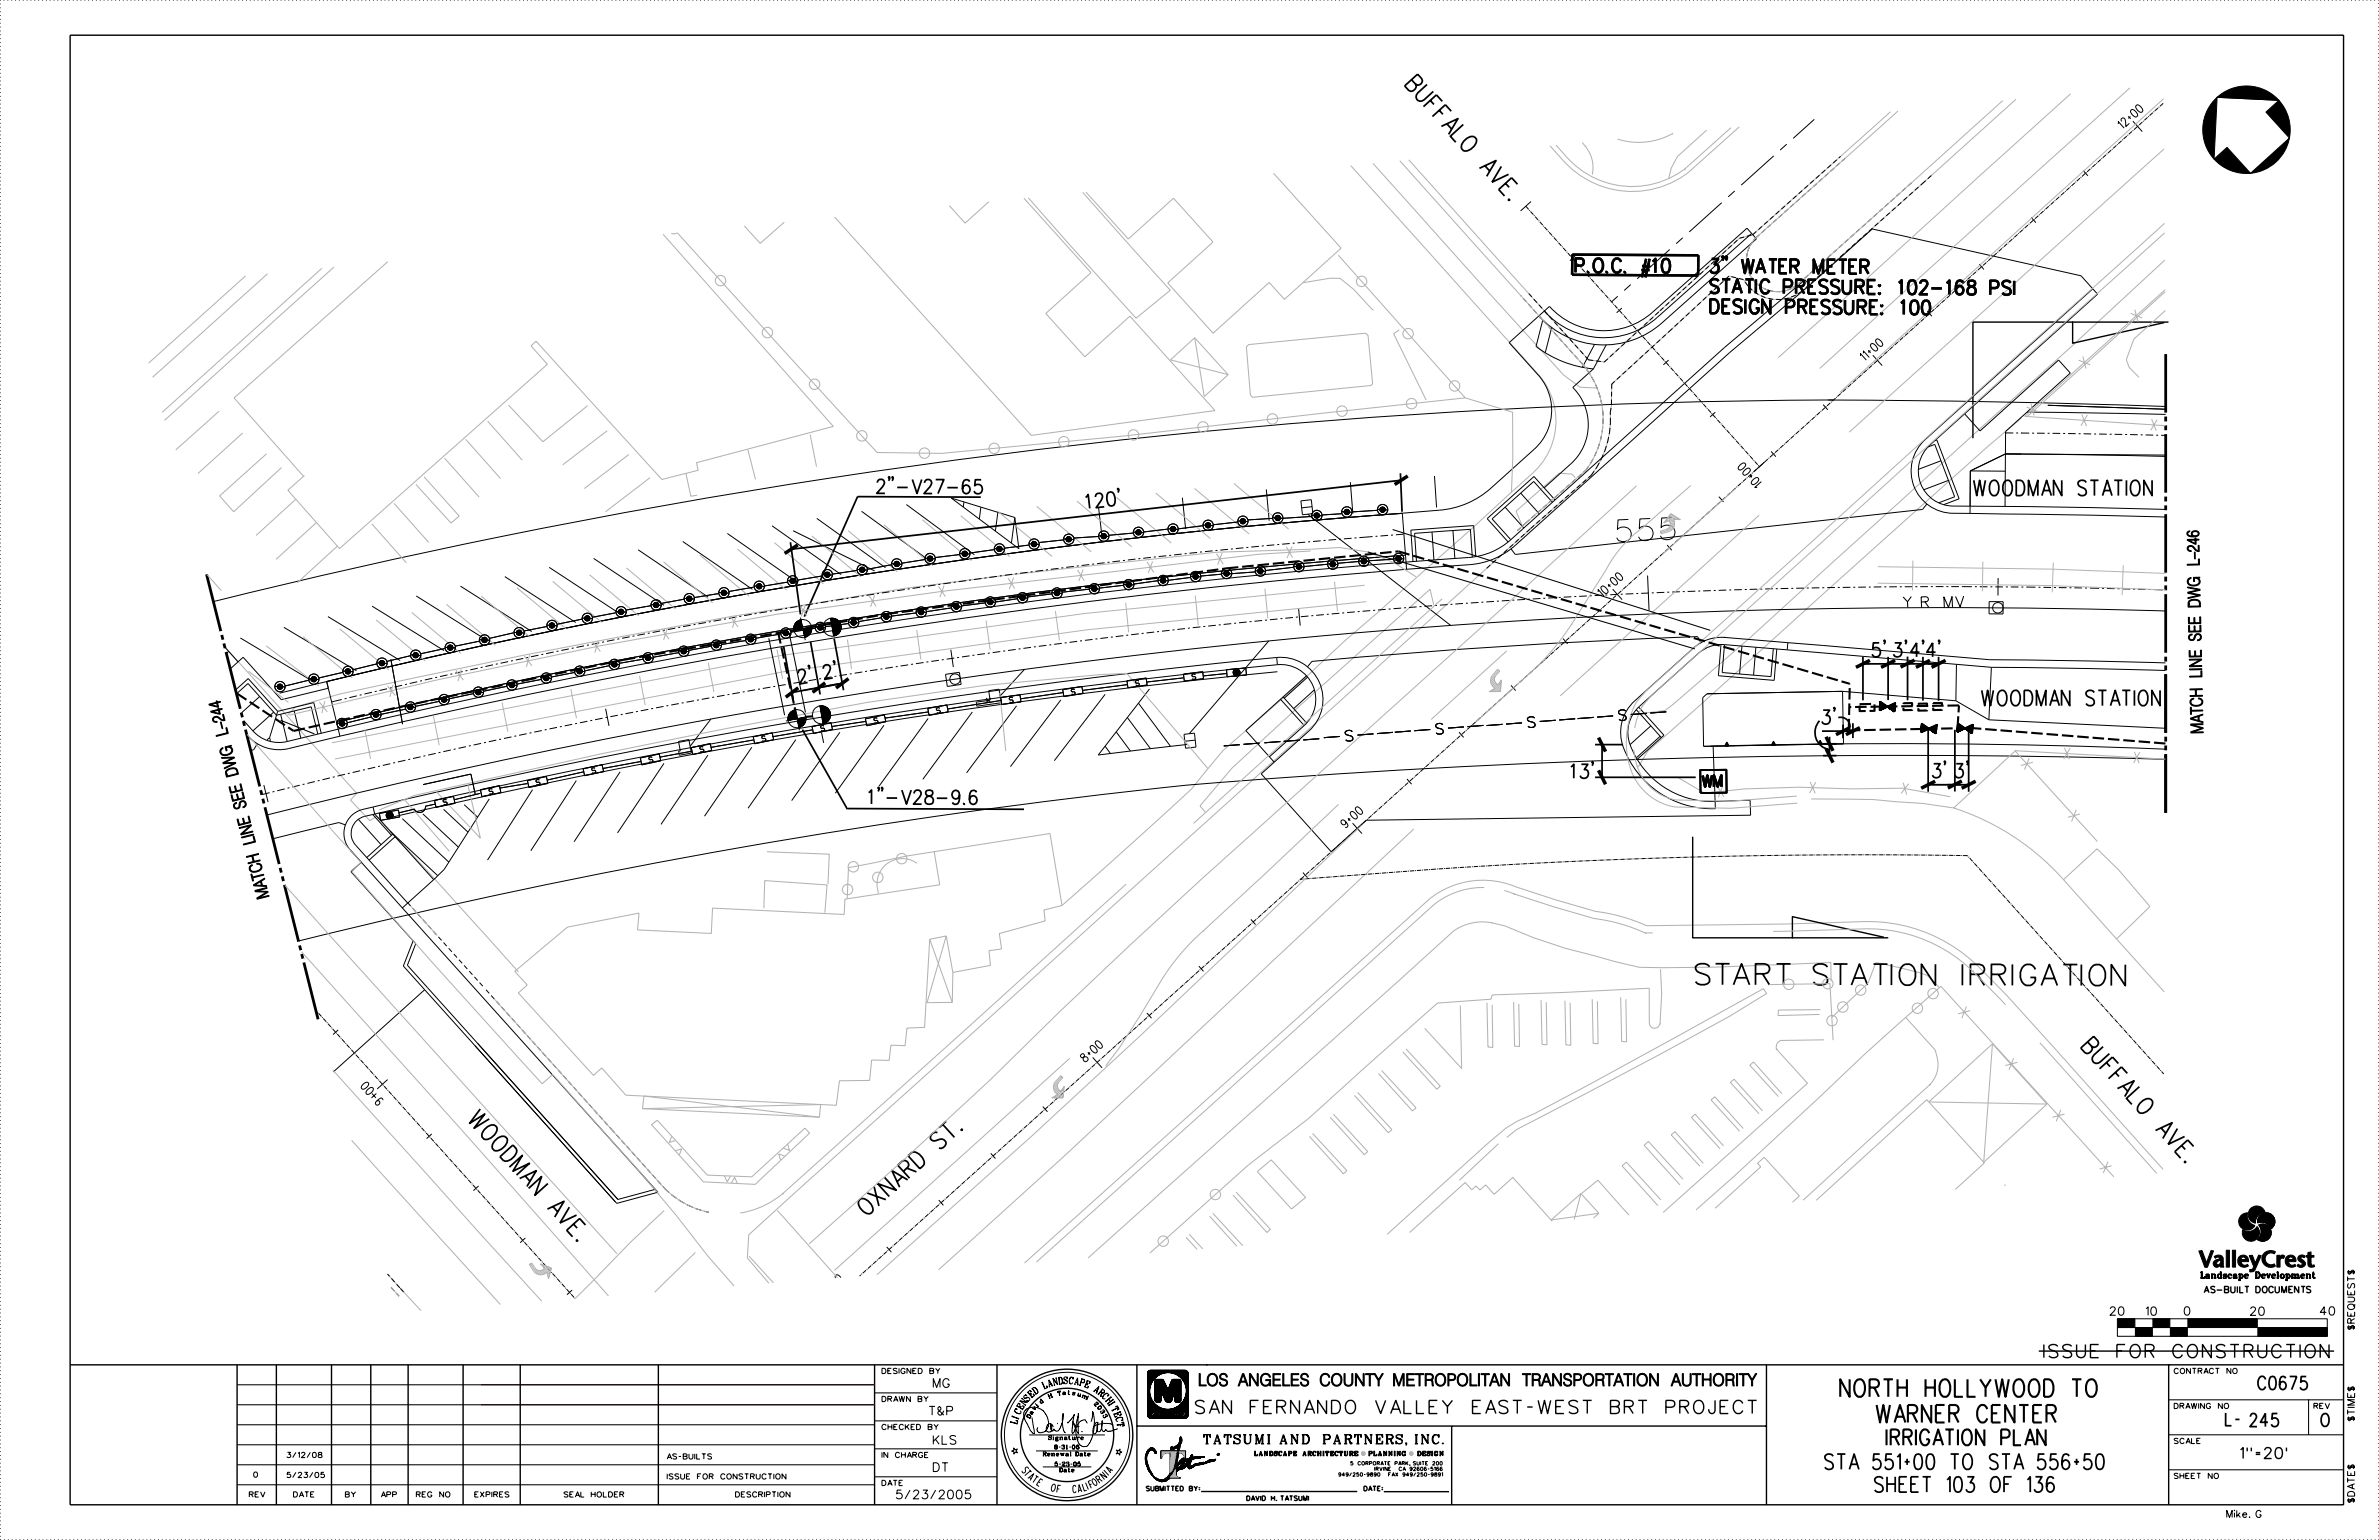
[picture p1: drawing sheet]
<svg xmlns="http://www.w3.org/2000/svg" width="864mm" height="559mm" viewBox="0 0 864 559" stroke-linecap="round" stroke-linejoin="round" font-family="sans-serif">
<defs><g id="words">
<text font-size="7.9" x="587" y="196.6" transform="rotate(-2 587 196.6)">5</text>
<g font-size="7.9" fill="#b3b3b3">
<text x="594.9" y="196.3" transform="rotate(-2 594.9 196.3)">5</text>
<text x="602.8" y="195.9" transform="rotate(-2 602.8 195.9)">5</text>
</g>
<g font-size="7.6">
<text x="615.5" y="357.3">S A</text>
<text x="622.8" y="357.3">T</text>
<text x="665.6" y="357.4">T</text>
<text x="686.6" y="357.5">IN IRG</text>
<text x="715.3" y="357.5">R IATO</text>
<text x="755.5" y="357.6">IN</text>
</g>
<text font-size="7.6" fill="#b3b3b3" x="637.3" y="357.3">RT S ATO</text>
<g font-size="6.3">
<text x="509.9" y="31.2" transform="rotate(48 509.9 31.2)">BUF F ALO</text>
<text x="537" y="61.1" transform="rotate(48 537 61.1)">AVE.</text>
<text x="755.3" y="380.3" transform="rotate(48 755.3 380.3)">BUF F ALO</text>
<text x="169.6" y="406.7" transform="rotate(48 169.6 406.7)">WOODMAN</text>
<text x="782.5" y="410.2" transform="rotate(48 782.5 410.2)">AVE.</text>
<text x="341.4" y="417.3" transform="rotate(-42 341.4 417.3)">S T .</text>
<text x="198.7" y="438.7" transform="rotate(48 198.7 438.7)">AVE.</text>
<text x="314.9" y="441.3" transform="rotate(-42 314.9 441.3)">OXNARD</text>
<text x="668" y="506.8">NORTH HOLLYWOOD TO</text>
<text x="681.2" y="516.2">WARNER CENTER</text>
</g>
<text font-size="5.7" x="684.8" y="524.4">IRRIGATION PLAN</text>
<g font-size="5.6">
<text x="716.5" y="179.8">WOODMAN STATION</text>
<text x="719.4" y="256.1">WOODMAN STATION</text>
<text x="662.5" y="533.2">STA 551+00 TO STA 556+50</text>
<text x="680.6" y="541.4">SHEET 103 OF 136</text>
</g>
<g font-size="5.1">
<text x="571.9" y="98.8">P...#1</text>
<text x="578.5" y="98.9">OC</text>
<text x="603.2" y="99">0</text>
<text x="620.9" y="99">3&quot; WAT</text>
<text x="645.9" y="99.2">E</text>
<text x="658.4" y="99.2">MET</text>
<text x="671.3" y="99.3">E</text>
<text x="620.9" y="106.4">ST</text>
<text x="628.9" y="106.4">ATC PRESSU</text>
<text x="637.4" y="106.5">I</text>
<text x="673.6" y="106.7">RE: 1</text>
<text x="692.6" y="106.8">02-1</text>
<text x="710" y="106.9">68 PSI</text>
<text x="620.8" y="113.7">DESIN PRESSURE: 1</text>
<text x="635.2" y="113.8">G</text>
<text x="693.4" y="114.1">00</text>
<text x="325.7" y="179">-V27-65</text>
<text x="394.5" y="184.6" transform="rotate(-6 394.5 184.6)">12</text>
<text x="693.6" y="238.3">4’</text>
<text x="290.3" y="248.2" transform="rotate(-10 290.3 248.2)">2 ’ 2 ’</text>
<text x="570.2" y="282.4">13’</text>
<text x="315.3" y="291.7">1-V28-9.</text>
<text x="351.9" y="291.9">6</text>
</g>
<g font-size="4.8">
<text x="798.5" y="205.4" transform="rotate(-91 798.5 205.4)">L- 246</text>
<text x="799.4" y="246" transform="rotate(-91 799.4 246)">LINE SEE DWG</text>
<text x="83" y="266.5" transform="rotate(-104 83 266.5)">L- 244</text>
<text x="799.8" y="266.3" transform="rotate(-91 799.8 266.3)">MATCH</text>
<text x="92.8" y="305.9" transform="rotate(-104 92.8 305.9)">LINE SEE DWG</text>
<text x="97.8" y="325.6" transform="rotate(-104 97.8 325.6)">MATCH</text>
<text x="741.9" y="492.6">ISSUE FOR CONSTRUCTION</text>
<text x="819.7" y="504.2">C0675</text>
<text x="434" y="512.9">SAN FERNANDO VALLEY EAST-WEST BRT PROJECT</text>
</g>
<text font-size="4.7" x="434.8" y="502.9">LOS ANGELES COUNTY METROPOLITAN TRANSPORTATION AUTHORITY</text>
<g font-size="4.6">
<text x="807.9" y="517.3">L- 245</text>
<text x="842.6" y="517.6">O</text>
</g>
<text font-size="4.1" x="618.1" y="285.5" transform="rotate(-1 618.1 285.5)">WM</text>
<text font-size="4" x="813.3" y="529.2">1&quot;=20’</text>
<g font-size="3.9">
<text x="691" y="220.5" transform="rotate(-3 691 220.5)">Y</text>
<text x="697.6" y="220.5" transform="rotate(-3 697.6 220.5)">R</text>
<text x="705.8" y="220.5" transform="rotate(-3 705.8 220.5)">M V</text>
<text x="587.8" y="261.5" transform="rotate(-4 587.8 261.5)">S</text>
<text x="488.6" y="269" transform="rotate(-4 488.6 269)">S</text>
<text x="521.4" y="266.5" transform="rotate(-4 521.4 266.5)">S</text>
<text x="554.7" y="264.1" transform="rotate(-4 554.7 264.1)">S</text>
</g>
<text font-size="3.3" x="437" y="523.9">TATSUMI AND PARTNERS, INC.</text>
<g font-size="3.2">
<text x="777" y="41.1" transform="rotate(-42 777 41.1)">0</text>
<text x="770.6" y="46.9" transform="rotate(-42 770.6 46.9)">12 +0</text>
<text x="677" y="131.1" transform="rotate(-42 677 131.1)">11+0</text>
<text x="682.6" y="126.1" transform="rotate(-42 682.6 126.1)">0</text>
<text x="634.1" y="168.8" transform="rotate(-132 634.1 168.8)">0</text>
<text x="639.8" y="175.2" transform="rotate(-132 639.8 175.2)">10 +0</text>
<text x="588.2" y="211" transform="rotate(-42 588.2 211)">0</text>
<text x="581.8" y="216.7" transform="rotate(-42 581.8 216.7)">10 +0</text>
<text x="358.9" y="256.2" transform="rotate(-42 358.9 256.2)">+</text>
<text x="493.8" y="295.9" transform="rotate(-42 493.8 295.9)">0</text>
<text x="488.5" y="300.6" transform="rotate(-42 488.5 300.6)">9 +0</text>
<text x="399.3" y="380.8" transform="rotate(-42 399.3 380.8)">0</text>
<text x="394" y="385.5" transform="rotate(-42 394 385.5)">8 +0</text>
<text x="134.2" y="393.5" transform="rotate(-132 134.2 393.5)">0</text>
<text x="139.3" y="399.2" transform="rotate(-132 139.3 399.2)">9 + 0</text>
<text x="304.9" y="465.7" transform="rotate(-42 304.9 465.7)">0</text>
<text x="338.8" y="503.4">MG</text>
<text x="337.3" y="513.5">T&amp;P</text>
<text x="338.8" y="524.1">KLS</text>
<text x="338.8" y="534">DT</text>
<text x="325.4" y="543.9">5/23/2005</text>
</g>
<g font-size="3">
<text x="766" y="477.2">20</text>
<text x="779.1" y="477.3">10</text>
<text x="792.9" y="477.2">0</text>
<text x="816.9" y="477.3">20</text>
<text x="842.3" y="477.2">40</text>
</g>
<g font-size="2.5">
<text x="854.7" y="482.4" transform="rotate(-90 854.7 482.4)">$REQUEST$</text>
<text x="380.8" y="503.3" transform="rotate(-18 380.8 503.3)">A</text>
<text x="382.5" y="502.7" transform="rotate(-12 382.5 502.7)">N</text>
<text x="384.4" y="502.3" transform="rotate(-6 384.4 502.3)">D</text>
<text x="386.2" y="502.1" transform="rotate(-1 386.2 502.1)">S</text>
<text x="388.1" y="502.1" transform="rotate(6 388.1 502.1)">C</text>
<text x="391.8" y="502.6" transform="rotate(17 391.8 502.6)">P</text>
<text x="393.6" y="503.2" transform="rotate(22 393.6 503.2)">E</text>
<text x="373.2" y="508.6" transform="rotate(-47 373.2 508.6)">S</text>
<text x="374.5" y="507.2" transform="rotate(-41 374.5 507.2)">E</text>
<text x="375.9" y="506" transform="rotate(-35 375.9 506)">D</text>
<text x="379.1" y="504" transform="rotate(-24 379.1 504)">L</text>
<text x="396.9" y="504.7" transform="rotate(34 396.9 504.7)">A</text>
<text x="398.5" y="505.8" transform="rotate(39 398.5 505.8)">R</text>
<text x="399.9" y="507" transform="rotate(45 399.9 507)">C</text>
<text x="401.2" y="508.3" transform="rotate(51 401.2 508.3)">H</text>
<text x="402.4" y="509.7" transform="rotate(57 402.4 509.7)">I</text>
<text x="854.7" y="509.8" transform="rotate(-90 854.7 509.8)">ME$</text>
<text x="370.3" y="513.3" transform="rotate(-64 370.3 513.3)">C</text>
<text x="371.1" y="511.7" transform="rotate(-58 371.1 511.7)">E</text>
<text x="372.1" y="510.1" transform="rotate(-52 372.1 510.1)">N</text>
<text x="403.4" y="511.3" transform="rotate(63 403.4 511.3)">T</text>
<text x="404.3" y="513" transform="rotate(68 404.3 513)">E</text>
<text x="405" y="514.7" transform="rotate(74 405 514.7)">C</text>
<text x="854.7" y="515.5" transform="rotate(-90 854.7 515.5)">$TI</text>
<text x="369.2" y="516.9" transform="rotate(-75 369.2 516.9)">L</text>
<text x="405.5" y="516.5" transform="rotate(80 405.5 516.5)">T</text>
<text x="854.7" y="545.2" transform="rotate(-90 854.7 545.2)">$DATE$</text>
<text x="808.3" y="550.6">Mike. G</text>
</g>
<g font-size="2.3">
<text x="798.6" y="463.8">Landscape Development</text>
<text x="800.2" y="469.1">AS-BUILT DOCUMENTS</text>
</g>
<g font-size="1.9">
<text x="412.4" y="248.9" transform="rotate(-8 412.4 248.9)">S</text>
<text x="432.9" y="246.6" transform="rotate(-7 432.9 246.6)">S</text>
<text x="366.6" y="255" transform="rotate(-8 366.6 255)">S</text>
<text x="389.1" y="252.1" transform="rotate(-9 389.1 252.1)">S</text>
<text x="317.6" y="262.5" transform="rotate(-12 317.6 262.5)">S</text>
<text x="340.2" y="258.8" transform="rotate(-10 340.2 258.8)">S</text>
<text x="276.8" y="269.1" transform="rotate(-12 276.8 269.1)">S</text>
<text x="298.2" y="265.3" transform="rotate(-12 298.2 265.3)">S</text>
<text x="254.4" y="273" transform="rotate(-12 254.4 273)">S</text>
<text x="215.1" y="280.6" transform="rotate(-12 215.1 280.6)">S</text>
<text x="235.9" y="276.7" transform="rotate(-12 235.9 276.7)">S</text>
<text x="194.9" y="284.9" transform="rotate(-12 194.9 284.9)">S</text>
<text x="161.2" y="292.1" transform="rotate(-12 161.2 292.1)">S</text>
<text x="177.8" y="288.2" transform="rotate(-12 177.8 288.2)">S</text>
<text x="320.2" y="498.4">DESIGNED BY</text>
<text x="789.3" y="498.4">CONTRACT NO</text>
<text x="320.2" y="508.6">DRAWN BY</text>
<text x="789.3" y="511.1">DRAWING NO</text>
<text x="840" y="511.1">REV</text>
<text x="320.2" y="518.7">CHECKED BY</text>
<text x="789.3" y="523.8">SCALE</text>
<text x="104.2" y="528.9">3/12/08</text>
<text x="242.2" y="529.4">AS-BUILTS</text>
<text x="320.2" y="528.9">IN CHARGE</text>
<text x="92.1" y="536">0</text>
<text x="104.2" y="536.2">5/23/05</text>
<text x="242.2" y="536.7">ISSUE FOR CONSTRUCTION</text>
<text x="320.2" y="539.1">DATE</text>
<text x="789.3" y="536.5">SHEET NO</text>
<text x="90.5" y="543.2">REV</text>
<text x="106.6" y="543.2">DATE</text>
<text x="125.4" y="543.2">BY</text>
<text x="138.4" y="543.2">APP</text>
<text x="151.1" y="543.2">REG NO</text>
<text x="172.4" y="543.2">EXPIRES</text>
<text x="204.8" y="543.2">SEAL HOLDER</text>
<text x="267" y="543.2">DESCRIPTION</text>
</g>
<g font-size="1.7">
<text x="416.1" y="541">SUBMITTED BY:</text>
<text x="452.6" y="544.5">DAVID H. TATSUMI</text>
<text x="495.1" y="541">DATE:</text>
</g>
<g font-size="1.5">
<text x="378" y="509.4" transform="rotate(-37 378 509.4)">d</text>
<text x="380.9" y="507.5" transform="rotate(-23 380.9 507.5)">H</text>
<text x="384.1" y="506.4" transform="rotate(-10 384.1 506.4)">T</text>
<text x="385.8" y="506.1" transform="rotate(-3 385.8 506.1)">a</text>
<text x="389.3" y="506.1" transform="rotate(11 389.3 506.1)">s</text>
<text x="391" y="506.5" transform="rotate(17 391 506.5)">u</text>
<text x="392.6" y="507" transform="rotate(24 392.6 507)">m</text>
<text x="397.1" y="509.7" transform="rotate(44 397.1 509.7)">2</text>
<text x="373.8" y="514.8" transform="rotate(-63 373.8 514.8)">D</text>
<text x="374.6" y="513.3" transform="rotate(-57 374.6 513.3)">a</text>
<text x="375.6" y="511.9" transform="rotate(-50 375.6 511.9)">v</text>
<text x="376.7" y="510.5" transform="rotate(-43 376.7 510.5)">i</text>
<text x="398.3" y="510.9" transform="rotate(51 398.3 510.9)">0</text>
<text x="399.4" y="512.2" transform="rotate(58 399.4 512.2)">3</text>
<text x="400.3" y="513.7" transform="rotate(64 400.3 513.7)">3</text>
<text x="380.7" y="522.4">Signature</text>
<text x="382.8" y="525.8">8-31-06</text>
<text x="378.6" y="528.3">Renewal Date</text>
<text x="382.9" y="532">5-23-05</text>
<text x="497" y="528.2">PLANNING</text>
<text x="513.4" y="528.2">DESIGN</text>
<text x="384.5" y="534.1">Date</text>
</g>
<text font-size="1.5" fill="#b3b3b3" x="455.4" y="528.2">LANDSCAPE ARCHITECTURE</text>
<g font-size="1.3">
<text x="490.3" y="531.6">5 CORPORATE PARK, SUITE 200</text>
<text x="499" y="533.6">IRVINE</text>
<text x="508.4" y="533.6">CA 92606-5166</text>
<text x="486" y="535.7">949/250-9890</text>
<text x="502.9" y="535.7">FAX 949/250-9891</text>
</g>
</g></defs>
<g fill="none" stroke="#000" stroke-width=".63" stroke-linecap="butt">
<path d="M318.5 175.1l.4-.9 1.3-.3a1.51 1.51 0 0 1 .2 2.7l-2.1 2.4h2.9M323 173.2l-.3 .3-.2-.3 .2-.2a1.01 1.01 0 0 1-.2 1.4M324.2 173.2l-.2 .3-.2-.3 .2-.2a1.01 1.01 0 0 1-.2 1.4M402.2 178.9l1-.4a2.4 2.4 0 0 1 1.6 2.8l-.4 1.9-1 .4a2.4 2.4 0 0 1-1.6-2.7zM406.1 177.5l-.2 .2-.2-.2 .1-.3a1.01 1.01 0 0 1 0 1.5M508.4 171.7l.6 14M508.6 174.3l-221.4 25M286.9 196.8l3.7 26.2M356 180.4l-44.7-.2-19.3 43.6M284.5 234.6l3.5 19.2M294.2 232.8l3.5 19.2M302.8 231.8l3.4 18.6"/>
<path d="M302.9 240l-.1 .3-.3-.2 .2-.3a1.01 1.01 0 0 1 0 1.4M676.3 238.3v15.8M682.2 233.3h-2.1l-.3 2.1a1.65 1.65 0 0 1 2.3 .1 1.65 1.65 0 0 1 0 2.3 1.65 1.65 0 0 1-2.3 .1l-.2-.5M684.3 232.5l-.2 .3-.2-.3 .2-.2a1.01 1.01 0 0 1-.2 1.5M685.4 238.3v15.7M687.8 233.3h2.3l-1.2 1.9a1.59 1.59 0 0 1 1.5 1.8 1.59 1.59 0 0 1-2 1.3l-.6-.2-.4-.7M692 232.5l-.2 .3-.2-.3 .2-.2a1.01 1.01 0 0 1-.2 1.5M692.5 238.2v15.9M698 238.3v15.9M698.3 232.5l-.2 .3-.2-.3 .2-.2a1.01 1.01 0 0 1-.2 1.5M703.7 238.3v16M704.1 232.5l-.2 .3-.2-.3 .2-.2a1.01 1.01 0 0 1-.2 1.5"/>
<path d="M305.8 247.9l-18.3 3.4M661.8 257.7h2.4l-1.3 1.9a1.59 1.59 0 0 1 1.5 1.8 1.59 1.59 0 0 1-1.9 1.4l-.7-.3-.4-.7M666.1 257l-.2 .2-.3-.2 .3-.3a1.01 1.01 0 0 1-.3 1.5M676.3 240.9h27.5M682.4 256.8l1.5-1.3-1.5 1.4M682.5 255.9l.8-.7-.8 .8M682.5 255l.3-.2-.3 .3M682.6 254.6l2.5 1.8M682.6 254.6l-.3 3.2 2.9-1.4M682.6 254.6l2.5 1.8-2.8 1.4zM682.7 254.7l-.1 .2M682.9 254.9l-.4 .4"/>
<path d="M683 255l-.5 .4M683.1 255l-.6 .5M683.2 255.1l-.7 .5M683.3 255.1l-.8 .7M683.5 255.3l-1.1 .9M683.6 255.3l-1.2 1M683.6 255.4l-1.2 1M683.7 255.4l-1.3 1.1M683.8 255.5l-1.4 1.2M684 255.6l-1.6 1.5M684.1 255.7l-1.8 1.5M684.2 255.8l-1.9 1.5"/>
<path d="M684.3 255.8l-2 1.6M684.3 255.9l-2 1.7M684.4 255.9l-2.1 1.8M684.6 256l-2.1 1.7M684.7 256.1l-1.9 1.4M684.7 256.1l-1.6 1.3M684.8 256.2l-1.3 1M684.9 256.2l-1.1 .8M685 256.3l-.9 .6M685 256.3l-.6 .4M685.1 256.4h-.1M685.1 256.4l-.3 .2"/>
<path d="M685.2 256.4l2.8-1.3-.3 3.1zM685.2 256.4l.2 .2M685.2 256.4l.1 .1M685.2 256.4l.5 .4M685.3 256.3l.7 .7M685.6 256.2l1.3 1.4M685.7 256.2l1.5 1.6M685.8 256.1l1.7 1.9M685.8 256.1l1.9 2.1M685.9 256.1l1.8 2.1M686 256l1.8 2.1M686.1 256l1.7 1.9"/>
<path d="M686.2 255.9l1.6 1.9M686.3 255.9l1.5 1.8M686.3 257.2l-.8-1 1.1 1.2M686.4 255.9l1.4 1.7M686.4 255.8l1.4 1.6M686.5 255.8l1.3 1.5M686.6 255.7l1.2 1.5M686.7 255.7l1.1 1.3M686.8 255.7l1 1.2M686.9 255.6l1 1.2M687.1 255.5l.8 .9M687.2 255.5l.7 .8"/>
<path d="M687.3 255.4l.6 .7M687.4 255.4l.5 .6M687.5 255.3l.4 .6M687.5 255.3l.4 .5M687.6 255.3l.3 .3M687.7 255.2l.3 .3M687.9 256.5l-.9-1 .9 1.2M687.9 255.2l.1 .2M687.9 255.1l.1 .1M688 255.1l-2.9 1.3M688 255.1l-.3 3.2-2.6-1.9M291.3 264.7l16.3 29"/>
<path d="M578.3 276.6l-.2 .3-.2-.3 .2-.2a1.01 1.01 0 0 1-.2 1.4M579 270.2h10.2M581.6 270.2v11.9M617.2 279.4l9.5-.1 .1 8.3-9.5 .1zM660.5 261.5a6.3 6.3 0 0 0 3.6 10.5M661.4 265.3h11.2M661.6 269.9h5.1M661.8 274.2h4.9M664.1 267.4v6.8M667.3 260.4a3.4 3.4 0 0 1 4.3 3.6M669 262.9v4.9M672.6 262.4v5.4"/>
<path d="M697.4 264.6l1.4-1.2-1.4 1.4M697.5 263.7l.8-.6-.8 .8M697.6 262.8l.2-.1-.2 .3M697.6 262.6l2.6 1.7-2.9 1.4zM697.7 262.6l-.1 .1M697.9 262.8l-.3 .3M698 262.9l-.5 .3M698.1 262.9l-.6 .5M698.1 263l-.6 .5M698.2 263l-.7 .6M698.5 263.2l-1 .8M698.5 263.2l-1 .9"/>
<path d="M698.6 263.3l-1.1 1M698.7 263.3l-1.3 1.1M698.8 263.4l-1.4 1.1M699 263.6l-1.6 1.3M699.1 263.6l-1.7 1.4M699.2 263.7l-1.8 1.5M699.2 263.7l-1.8 1.6M699.3 263.8l-1.9 1.6M699.4 263.8l-2.1 1.7M699.5 263.9l-2.2 1.8M699.6 264l-2 1.6M699.7 264l-1.8 1.4"/>
<path d="M699.8 264.1l-1.6 1.2M699.9 264.1l-1.3 1M699.9 264.2l-1 .8M699.9 264.8v22.5M700 264.2l-.8 .6M700.1 264.3l-.6 .3M700.1 264.3l-.1 .1M700.2 264.3l-.3 .2M700.2 264.3v.1M700.2 264.4l2.8-1.4-.2 3.2zM700.2 264.4l-2.6-1.8-.3 3.2M700.2 264.4l-2.9 1.4"/>
<path d="M700.2 264.3l2.8-1.2-.2 3.1zM700.2 264.3l.3 .3M700.2 264.3l.1 .1M700.3 264.3l.5 .5M700.5 264.2l.9 1M700.5 264.2l1.2 1.2M700.6 264.1l1.4 1.5M700.7 264.7l-.3-.4 .7 .7M700.7 264.1l1.6 1.7M700.8 264.1l1.8 1.9M700.9 264l1.9 2.2M701 264l1.8 2.1"/>
<path d="M701.1 264l1.7 2M701.1 263.9l1.7 2M701.2 263.9l1.6 1.8M701.3 263.8l1.5 1.8M701.4 263.8l1.4 1.7M701.5 263.8l1.3 1.5M701.6 263.7l1.2 1.5M701.7 263.7l1.2 1.4M701.9 263.6l1 1.1M701.9 277.1h2.4l-1.3 2a1.59 1.59 0 0 1 1.5 1.8 1.59 1.59 0 0 1-1.9 1.3l-.7-.2-.4-.8M702 263.5l.9 1.1M702.1 263.5l.8 .9"/>
<path d="M702.2 263.4l.7 .9M702.3 263.4l.6 .8M702.3 263.4l.6 .7M702.4 263.3l.5 .6M702.5 263.3l.5 .5M702.6 263.2l.4 .5M702.7 263.2l.3 .3M702.8 263.1l.2 .3M702.9 263.1l.1 .2M702.9 264.8l-1.1-1.2 1.1 1.4M702.9 263.1l.1 .1M706.2 276.4l-.2 .2-.2-.2 .2-.2a1.01 1.01 0 0 1-.2 1.4"/>
<path d="M709.6 264.8v22.4M710.1 277.1h2.4l-1.3 2a1.59 1.59 0 0 1 1.5 1.8 1.59 1.59 0 0 1-1.9 1.3l-.7-.2-.4-.8M710.7 262.8l.2-.2-.2 .3M710.7 262.5l2.6 1.7-2.8 1.4zM710.8 262.6h-.1M710.8 262.6l-.1 .1M711.1 262.7l-.4 .4M711.2 262.8l-.5 .4M711.2 262.8l-.5 .5M711.3 262.9l-.6 .5M711.4 262.9l-.8 .7M711.5 263l-.9 .7"/>
<path d="M711.5 263.1l-.9 .7M711.6 263.1l-1 .9M711.7 263.2l-1.1 .9M711.8 263.2l-1.2 1M711.9 263.3l-1.3 1M711.9 263.3l-1.3 1.2M712 263.4l-1.4 1.2M712.1 263.4l-1.6 1.3M712.2 263.5l-1.7 1.4M712.2 263.5l-1.7 1.5M712.3 263.6l-1.8 1.5M712.4 263.6l-1.9 1.6"/>
<path d="M712.5 263.7l-2 1.7M712.6 263.7l-2.1 1.8M712.6 263.8l-2.1 1.8M712.7 263.8l-2.2 1.8M712.8 263.9l-2 1.5M712.9 264l-1.7 1.3M712.9 264l-1.4 1.1M713 264.1l-1.2 .9M713.1 264.1l-.9 .7M713.2 264.2l-.7 .5M713.3 264.2l-.5 .3M713.3 264.2l-.1 .1"/>
<path d="M713.3 264.2l-.2 .1M713.3 264.3l2.9-1.4-.3 3.2zM713.3 264.3l-2.6-1.8-.2 3.2M713.3 264.3l-2.8 1.4M713.3 264.3l2.9-1.3-.3 3.1zM713.3 264.2l.6 .4M713.4 264.2l.1 .2M713.5 264.2l.7 .7M713.6 264.1l.9 1M713.7 264.1l1.1 1.2M713.8 264.1l1.3 1.4M713.8 264l1.6 1.7"/>
<path d="M713.9 264l1.8 1.9M714 263.9l1.9 2.2M714.1 263.9l1.8 2.1M714.2 263.9l1.7 2M714.3 263.8l1.6 2M714.4 263.8l1.5 1.9M714.4 276.4l-.2 .2-.3-.2 .3-.2a1.01 1.01 0 0 1-.3 1.4M714.4 263.7l1.6 1.8M714.5 263.7l1.5 1.7M714.6 263.7l1.4 1.6M714.6 265.6v21.7M714.7 263.6l1.3 1.5"/>
<path d="M714.8 263.6l1.2 1.4M714.9 263.5l1.1 1.4M715 263.5l1 1.3M715 263.5l1 1.1M715.1 263.4l.9 1.1M715.2 263.4l.8 1M715.3 263.4l.8 .8M715.4 263.3l.7 .8M715.5 263.3l.6 .7M715.6 263.2l.5 .7M715.6 263.2l.5 .5M715.7 263.2l.4 .4"/>
<path d="M716 263l.1 .2M716.1 263v.1M716.1 263.3l-.2-.2 .2 .4M307.8 293.4l63.9 .3M319.1 285.9l-.2 .3-.2-.3 .2-.2a1.01 1.01 0 0 1-.2 1.4M320.4 285.9l-.2 .3-.2-.3 .2-.2a1.01 1.01 0 0 1-.2 1.4M579 282.1h36.6M699.9 284.7h14.7"/>
</g>
<g fill="#000" stroke="#000" stroke-width=".36">
<path d="M768.6 478.5h6.4v3.2h-6.4zM781.3 478.5h6.4v3.2h-6.4zM775 481.7h6.3v3.2h-6.3zM787.7 481.7h6.3v3.2h-6.3zM794 478.5h25.4v3.2h-25.4zM819.4 481.7h25.4v3.2h-25.4zM415.8 529.3l.4 .2-.4 .2zM415.8 529l.4 .2-.4 .1zM415.8 529.7l.5 .2-.5 .1zM415.8 528.7l.4 .2-.4 .1zM415.8 530l.6 .2-.5 .1zM415.8 528.3l.4 .1-.4 .3z"/>
<path d="M415.9 530.3l.5 .2-.5 .1zM415.9 528.2l.3 .2zM415.9 528l.3 .4zM415.9 530.6l.6 .3h-.5zM415.9 527.9l.3 .5zM416 527.7l.2 .7zM416 530.9l.6 .3zM416 527.6l.2 .8zM416 531.1l.6 .1zM416.1 531.2h.5zM416.1 531.3l.6 .5zM416.1 531.4l.6 .4-.4 .2z"/>
<path d="M416.1 527.4l.1 1zM415.8 529.3l.4-.1v.3zM415.8 528.7l.4-.3zM416.2 527.3v1.1zM415.8 529l.4-.1v.3zM415.8 529.7l.4-.2 .1 .4zM416.2 527.1v.2zM416.2 527.1v1.3zM415.8 528.7l.5-.3zM415.8 528.7l.5-.2zM416.3 527l-.1 1.4zM416.3 532l.8 .6z"/>
<path d="M415.8 530l.5-.1 .1 .3zM415.8 528.7l.5-.2-.1 .4zM416.3 526.9h.7zM416.3 526.8l.7 .1zM415.9 530.3l.5-.1v.3zM416.3 526.8h.7zM415.9 530.6l.5-.1 .1 .4zM416 530.9h.5l.1 .3zM416.6 532.4l.5 .2-.5 .2zM416.1 531.3l.5-.1zM416.6 532.8l.6 .3zM416.6 526.4h.7l-.9 .4z"/>
<path d="M416.1 531.3h.5zM416.1 531.3h.5l.1 .5zM416.6 526.4h.7zM416.7 526.4h.6zM416.3 532h.6zM416.7 526.3l.6 .1zM416.8 533.2h.5zM416.8 533.1h.5zM416.8 533.1h.4zM416.8 533l.4 .1zM416.8 526.2l.7 .1zM416.8 533.2l1.6 1.9z"/>
<path d="M416.8 526.2h.8zM416.8 533.3l1.6 1.8zM416.8 526.1l.8 .1zM416.9 533.3l1.5 1.8zM416.9 533.4l1.5 1.7zM416.3 532h.6l.2 .6zM416.9 526h1zM416.3 527l.7-.1-.8 1.5zM416.9 526h2.2zM417 533.5l1.4 1.6zM416.4 526.8h.6zM417 533.6l1.4 1.5z"/>
<path d="M416.6 532.8h.4l.2 .3zM416.6 532.8l.4-.1zM416.4 526.8l.6-.1zM417.1 533.6l1.3 1.5zM416.6 532.8l.5-.1zM416.6 532.8l.5-.2zM417.1 533.7l1.3 1.4zM416.4 526.8l.7-.2zM417.1 533.8l1.3 1.3zM416.4 526.8l.8-.3zM417.2 533.9l1.2 1.2zM417 526l2.1-.1z"/>
<path d="M417.3 534l1.1 1.1zM417.2 525.8h1.8zM416.4 526.8l.9-.4zM416.8 533.2h.5l1.1 1.9zM417.3 525.8h1.7zM417.3 534.1l1.1 1zM417.3 525.7l1.7 .1zM416.7 526.3h.7zM417.4 534.2l1 .9zM417.4 525.7h1.5zM416.7 526.3h.8zM417.5 525.6h1.3z"/>
<path d="M417.5 534.3l.9 .8zM417.5 525.5l1.2 .1zM416.8 526.2h.7zM417.6 534.4l.8 .7zM417.5 525.5h1.1zM417.6 534.5l.8 .6zM417.6 525.5h1zM417.7 534.6l.7 .5zM416.8 526.1h.9zM417.8 534.7l.6 .4zM417.7 525.5l.7-.1zM417.8 534.8l.6 .3z"/>
<path d="M416.8 526.1l1-.1zM416.8 526.1l1.1-.1zM417.9 534.9l.5 .2zM417.8 525.4h.5zM417.9 525.4h.3zM417.9 535l.5 .1zM418 535l.4 .1zM418 535.1l.6 .4zM418.1 535.2l.5 .3zM418.1 526h1zM418.2 535.3l.4 .2zM418.2 526l1 .1z"/>
<path d="M417.9 525.4h.4zM418.2 526.1h1zM418.3 535.4l.3 .1zM418.3 526.1h.9zM417.8 525.4h.6zM418.4 526.1h.8zM418.4 535.5h.2zM418 535.1h.4l.2 .4zM418.4 526.1l.9 .1zM417.7 525.5h.9zM418.5 526.1l.8 .1zM418.5 526.2h.8z"/>
<path d="M418.6 526.2h.7zM418.7 526.2l.7 .1-.3 .5zM418.7 535.9l.4 .1-.1 .2zM418.8 535.9l.3 .1zM417.4 525.7l1.6 .1zM418.8 535.8l.3 .2zM419 536.2h.4v.4zM417.2 525.8l1.9 .1zM419.1 536l-.1 .2zM417 526h2.1zM417.9 526h1.2zM418 526h1.1z"/>
<path d="M419 536.2l.2-.1zM419.1 527l.7 .2zM419.1 526.8l.7 .1zM419.2 527.1l.6 .1zM419 536.2l.3-.1zM419.2 527.2h.6zM419 536.2h.4zM418.7 526.2l.7 .1zM419.4 526.3l-.3 .5zM419.4 536.2v.4zM419.4 536.6h.6zM419.5 536.3l-.1 .3z"/>
<path d="M419.4 536.3v.3zM419.5 526.4l-.4 .4zM419.5 536.6h.6zM419.5 536.3l.3 .1-.4 .2zM419.1 526.8l.4-.3zM419.1 526.8l.5-.2zM419.6 536.7h.6zM419.1 526.8l.5-.1zM419.1 526.8h.6zM419.7 536.7l.8 .1zM419.7 536.8h.9zM419.8 536.8h.8z"/>
<path d="M419.1 527l.7-.1zM419.1 527l.7-.1v.3zM420 537h3.7l-3.3 .2zM419.5 536.6h.5zM419.6 536.7l.6-.1zM419.7 536.7h.6zM420.4 537.2l3.1 .1zM420.5 537.3h3zM420 537l.7-.2zM420.7 537.3l2.5 .1zM420 537l.9-.1zM420.9 537.3l2.3 .1z"/>
<path d="M420 537l1-.1zM420.9 537.4h2.3zM421 537.4h2.2zM420 537l1.2-.1zM421.2 537.5h1.7zM420 537l1.3-.1zM421.2 537.5h1.5zM421.3 537.5h1.4zM421.3 537.5l1.1 .1zM420 537l1.5-.1zM421.4 537.5l1 .1zM421.4 537.6h1z"/>
<path d="M421.5 537.6h.4zM420 537l1.6-.1zM421.6 537.6h.3zM420 537l1.8-.1zM420 537h3.7zM421.8 536.9l1.9 .1zM421.9 536.9l1.8 .1zM422.2 536.9l1.5 .1zM421.5 537.6h.9zM422.4 536.9h1.4zM422.5 536.9h1.3zM422.7 536.9h1.1z"/>
<path d="M421.2 537.5h1.6zM422.8 536.8h1.4zM422.8 536.7l1.4 .1zM422.9 536.7l1.3 .1zM421.2 537.5l2-.1zM423 536.7l1.3-.1zM423.2 536.6h1.2zM423.2 536.5h1.2zM423.3 536.5h1.1zM423.5 536.4h1zM420.7 537.3h2.8zM423.5 536.3l1 .1z"/>
<path d="M423.6 536.2l.9 .2zM420.4 537.2l3.3-.2-.2 .3zM423.7 536.1h1zM423.8 536l.9 .1zM423.8 535.9l.9 .2zM423.8 535.8l1.1 .1zM423.9 535.8l1.2-.1zM424.1 535.6l1 .1zM424.3 535.4l.9 .1zM424.5 535.2l.8 .1-1 .1zM423.4 536.4h1.1zM424.6 535.1h.9z"/>
<path d="M424.6 535l.9 .1zM424.7 534.9l.9 .1zM423.6 536.2l1.1-.1-.2 .3zM424.8 534.7h.9l-1 .2zM423.8 535.9h1.1l-.2 .2zM424.9 534.5l.9 .1-1 .1zM424.9 525.6l.8 .4-.7 .3zM424.9 525.6l.8-.2zM424.9 525.6l.7-.5zM424.9 534.4h1zM423.9 535.8l1.2-.1-.2 .2zM425 534.4h.9z"/>
<path d="M425.1 534.2l.9 .1zM425.2 534.2l.8 .1zM424.2 535.5h1l-.1 .2zM424.2 535.5h1zM425.2 525l.3 .1zM425.2 525l-.3 .6zM425.2 534.1l.8 .1zM425.3 525l-.4 .6zM425.3 534h.8zM424.3 535.4l1-.1zM425.3 533.9l.8 .1zM425.4 533.9h.8z"/>
<path d="M425.4 525l-.5 .6zM425.4 533.8l.8 .1zM425.5 525.1l-.6 .5zM424.5 535.2l1-.1-.2 .2zM425.5 533.6l.9 .1-1 .1zM424.9 525.6l.7-.5v.3zM424.6 535h1zM425.6 533.5l.8 .1h-.9zM424.9 525.6l.7-.2zM425.6 525.1v.3zM424.7 534.9l1-.1zM425 526.3l.7-.3z"/>
<path d="M424.9 525.6l1.9-.1zM425.7 533.2l.8 .1-.9 .2zM424.7 534.9l1-.2zM425.8 533l.8 .1-.9 .1zM424.8 534.7l1-.1zM425.9 532.9l.8 .1h-.9zM424.9 534.5l1-.1zM425.9 532.8l.8 .2zM425.9 532.7l.8 .3zM425.1 534.3h.9zM425.2 534.2h.8zM426.1 532.3l.6 .7-.8-.3z"/>
<path d="M425.2 534.1l.9-.1zM426.1 532l.8 .2-.8 .1zM426.2 531.8l.7 .4-.8-.2zM425.3 533.9h.9zM425.7 525.4l.5-.3 1 .2zM426.3 531.3l.6 .9-.7-.4zM426.3 531.1l.6 1.1zM426.3 525.1l1.1 .2zM425.4 533.8l1-.1-.2 .2zM426.4 525.1l1 .2zM425.5 533.6h.9zM426.5 530.7l.4 1.5-.6-1.1z"/>
<path d="M426.5 530.5l.4 1.7zM425.6 533.5l.9-.2-.1 .3zM426.5 530.1l.4 2.1zM425.7 533.2h.9zM426.6 529.9l.3 2.3zM425.7 533.2l.9-.1zM426.6 529.7l.3 2.5zM426.7 529.3l.2 2.9zM426.7 529.2l.2 3zM425.8 533h.9zM426.7 533h.5l-.4 .6zM426.8 533.6l.6 .2z"/>
<path d="M426.8 528.9l.1 3.3zM424.9 525.6l1.9-.1-1.1 .5zM426.4 525.1l.4-.3 .6 .5zM426.8 524.8l.7 .5zM426.8 528.6l.1 3.6zM426.9 528.4v3.8zM426.9 528.1v4.1zM426.1 532.3l.8-.1-.2 .8zM426.9 533.8h.4zM426.9 532.2l-.2 .8zM427 527.9l-.1 4.3zM427 532.2l.2 .8h-.5z"/>
<path d="M427.1 532l-.1 .2zM427.1 531.5l-.1 .6zM427.1 531.5l-.2 .7zM427.1 527.4l-.2 4.8zM426.8 524.8l.4-.2 .3 .7zM427.2 524.6l.3 .7zM426.7 533h.5zM427.2 533l-.4 .6zM427.2 527.1l-.3 5.1zM427.2 533.1l-.4 .5zM427.2 533.1l.2 .7-.6-.2zM425.7 525.4l1.5-.1-.4 .2z"/>
<path d="M426.3 525.1l.9 .2zM426.2 525.1l1 .2zM427.2 531.4l.5 .3-.7 .5zM427.2 533.1l.2 .7zM427.3 531.4l.4 .3zM427.3 533.1l.1 .7zM427.3 533.1l.7 .3zM427.3 533.1l.6 .3zM427.3 533.1l.5 .3zM427.3 533.1l.4 .4-.2 .1zM427.3 533.1l.2 .5-.1 .2zM427.3 524.5l.2 .8z"/>
<path d="M427.3 531.3l.4 .4zM427.3 524.4l.2 1zM427.4 526.4l-.5 5.8zM426.9 533.8h.5zM427.4 526.2l-.5 6zM427.4 531.2l.3 .5zM427.4 526.1l-.5 6.1zM427.5 525.9l-.6 6.3zM427.5 531.2l.2 .5zM427.5 524.3v1.2zM427.5 525.6v.3zM427.5 525.6l-.6 6.6z"/>
<path d="M427.5 533.7l-.1 .1zM427.5 525.5l-.6 6.7zM427.5 533.6l-.1 .2zM427.5 524.3l.1-.1-.1 1.3zM427.7 524.1l-.2 1.4zM427.7 524.1l-.8 8.1zM427.5 533.6l.2-.1zM427 532.2l.7-.5-.5 1.3zM427.3 533.1l.5-.5 .7 .4zM427.8 523.9l.7 .2h-.8zM428 523.7l.5 .4-.7-.2zM428.1 523.5h.8l-.9 .2z"/>
<path d="M428.1 523.3l.8 .2h-.8zM428.2 523.1l.7 .4-.8-.2zM428.2 530.4l-.5 1.3-.2-.5zM428.2 522.8h.8l-.8 .3zM428.3 522.5l.8 .1-.9 .2zM428.3 522.3h.7l-.7 .2zM428.3 522.2l.7 .1zM427.8 532.6l.5-.2 .2 .6zM428.3 522.1l.7 .1zM428.4 522h.6zM429 530.3l-.6 .7zM429 530.3l-1.3 1.4z"/>
<path d="M429.1 530.3l-1.4 1.4zM428.4 521.9h.5zM428.4 530l.8 .2-1 .2zM428.4 521.8h.5zM428.5 521.7h.3zM427.7 524.1h.8l-1.6 8.1zM428.5 521.6h.3zM428.5 533h.8zM427.3 533.1l1.2-.1-.5 .4zM428.5 532l.9 .1-1.1 .3zM428.5 521.5h.2zM428.5 532l.9 .1z"/>
<path d="M428.6 532l.8 .1zM428.6 531.9l.8 .2zM428.6 531.8l.8 .3zM428.7 533.1h.3zM428 523.7h.7l-.2 .4zM428.5 521.7l.3-.1zM428.8 531.6l.6 .5-.8-.3zM428.4 521.9l.5-.1zM428 523.7l.9-.2zM428.9 531.3l.5 .8-.6-.5zM428.9 531.2h.7zM428.9 531.2h.8z"/>
<path d="M428.2 530.4l.8-.1-1.3 1.4zM428.4 530l.6-.5 1.4 .2zM429 531.1h.8zM429 531l.8 .1zM428.2 530.4l.8-.1zM428.3 522.5l.7-.2zM428.2 523.1l.8-.3-.1 .7zM429 529.4l1.4 .3zM428.3 522.5l.7-.1zM428.2 522.8l.8-.1zM429 530.9l.8 .1zM428.2 522.8l.9-.2z"/>
<path d="M428.3 522.5h.8zM428.2 530.4l.9-.1zM429.1 530.8l.7 .2zM428.2 530.4l.9-.2zM429.1 530.7l.7 .3zM428.2 530.4l1-.2zM429.2 530.6l.6 .4zM429.2 530.5l.6 .5zM429.3 530.4l.5 .6zM429.3 530.2l.9 .1zM429.3 530.3h.9zM428.7 533.1l.6-.1z"/>
<path d="M429.2 529.3l1.2 .4zM428.5 533l.9-.9h1.1zM428.5 533l.9-.9zM428.3 532.4l1.1-.3-.9 .9zM429.4 532.1h1.1zM429.5 532.1h1.1zM429.5 532l1.1 .1zM428.5 533l1.1-.1zM429.3 529.2l1.1 .5zM429.6 532h1.1zM429.6 529.1l.8 .6zM428.9 531.3l.7-.1-.2 .9z"/>
<path d="M429.7 532h1zM429.7 529.1l.7 .6zM429.7 531.9h1.1zM428.9 531.2h.9zM428.5 533l1.3-.3zM428.9 531.2l.9-.1zM429.8 531.9h1zM429.8 529.1l.6 .6zM429 531h.8zM429.9 531.8l.9 .1zM428.5 533l1.4-.4zM428.5 533l1.5-.5z"/>
<path d="M430 531.7l.8 .2zM428.5 533l1.6-.5zM430.2 531.5l.6 .4zM428.5 533l1.7-.6zM429.3 530.4h.9l-.4 .6zM430.2 531.4l.6 .5zM429.3 530.4l.9-.1zM428.5 533l1.8-.7zM430.3 531.4l.5 .5zM428.4 530l2-.3zM428.4 530l2-.3-1.2 .5zM429.2 530.2l1.2-.5z"/>
<path d="M428.5 533l1.9-.8zM430.4 531.3h.9zM429.3 530.2l1.1-.5-.2 .6zM430.4 529.7l-.2 .6zM428.5 533l2-.9zM430.5 531.2l.8 .1zM430.5 529.7l.7 .3zM430.5 529.7l.6 .3zM430.5 529.7l.4 .3zM430.5 529.7l.1 .4zM430.5 529.7l-.1 .5zM430.5 529.7l-.3 .6z"/>
<path d="M430.5 529.7l.8 .3zM430.6 531.1l.7 .2zM429.4 532.1h1.2zM430.6 531l.7 .3zM430.7 530.9l.6 .4zM430.5 529.7l2.4-.2zM429.7 532l1.1-.1zM430.8 530.8l1.3 .1zM430.9 530.7l1.2 .2zM431 530.6l1.1 .3zM431 530.5l1.1 .4zM430.8 529.5l2.4-.1z"/>
<path d="M431.1 530.4l1 .5zM431.1 530.3l1 .6zM430.9 530h.2zM431 529.4h2.3zM431.2 530.2l.9 .7zM431.2 532.1l.6 .1zM431.2 532.2h.6zM431.2 529.4h2.1zM431.2 530.1l.9 .8zM431.3 532.2h.7zM431.3 530l.8 .9zM431.3 532.3h1.8z"/>
<path d="M431.3 532.4l1.6 .1zM430.3 531.4l1-.1-.5 .6zM431.3 531.3l.5 .9-.6-.1zM431.3 532.5l1.3 .1zM431.3 529.4l2.1-.1zM431.4 532.7l.9 .1zM431.4 529.3h2zM431.5 532.8h.7zM431.5 529.3h1.9zM431.6 529.2h2.3zM431.7 529.2h2.6zM431.8 529.1h2.7z"/>
<path d="M431.8 529.1l3.1-.1zM431.3 532.3l1.9-.1zM432 532.2l1.2-.4zM432.1 528.9h3.9l-4.1 .1zM430.7 530.9h1.4l-.8 .4zM431.3 531.3l.8-.4-.3 1.3zM432.2 528.7l.7 .1-.8 .1zM431.7 532.9l.5-.1zM432.2 528.6l.7 .1zM432.3 528.5l.6 .1zM432.3 528.4l.6 .1zM432.3 528.3l.6 .1z"/>
<path d="M431.5 532.8h.8zM431.4 532.7l1.2-.1zM430.5 529.7l2.2-.1-1.4 .4zM431.3 530l1.4-.4zM431.3 530l1.4-.4-.6 1.3zM432.7 527.8l.2 .2-.6 .3zM431.3 532.5h1.4zM430.5 529.7l2.2-.1zM430.5 529.7l2.3-.1zM431.3 532.5h1.5zM430.5 529.7l2.4-.1zM432.2 528.7l.7 .1z"/>
<path d="M432.9 528.6v.2zM432.3 528.5h.6zM431.3 532.5h1.6zM432.1 528.9l.8-.1zM432.3 528.4h.6zM432.3 528.3l.6-.3zM432.3 528.3h.6zM432.1 528.9h3.9zM432.3 528.3l.6-.1zM432.3 528.3l.6-.2zM431.3 532.4h1.7zM430.8 529.5h2.2z"/>
<path d="M432 532.2l1.1-.5zM430.8 529.5h2.3zM431.3 532.4l1.8-.1zM432.9 528.8l3.1 .1zM431.3 532.3h1.9zM432 532.2l1.2-.4h.6zM432 532.2h1.3zM433.3 531.5l.7 .2zM433.3 531.5l.8 .2zM433.1 528.8h4zM433.3 531.6l.7 .1-.8 .1zM432 532.2h1.4z"/>
<path d="M433.4 531.5l.7 .2zM432 532.2l1.4-.1zM433.3 528.8h3.8zM432 532.2l1.5-.1zM433.5 531.4l.6 .3zM432 532.2l1.6-.2zM433.6 531.4l.5 .3zM433.4 528.8h3.7zM433.6 531.3l.5 .4zM433.7 531.3l.5 .4zM433.7 531.3l.5 .5zM432 532.2l1.7-.3z"/>
<path d="M431.6 529.2h2.1zM432 532.2l1.8-.4zM433.8 531.3l.4 .5zM433.6 528.7l3.5 .1zM433.8 528.7l3.3 .1zM433.2 531.8l.8-.1zM433.9 531.2l.3 .6zM433.9 528.7l3.2 .1zM434 531.2h2.9zM431.8 529.1h2.5zM434.1 528.7l3.1-.1zM431.8 529.1h2.6z"/>
<path d="M434.2 531.1l2.7 .1zM434.5 531.1l2.4 .1zM431.8 529.1h2.8zM431.8 529.1h2.9zM434.4 528.6h2.8zM434.8 531.1l2.1 .1zM434.7 528.6h2.3zM434.9 531.1l2 .1zM434.9 528.6h2.1zM435 531l1.9 .2zM431.9 529h3.2zM434.9 529h.2z"/>
<path d="M435.2 531h2zM435.1 531h2.1zM431.9 529h3.3zM431.9 529h3.4zM435.3 530.9l1.9 .1zM435.1 528.5h.6zM435.4 530.9l1.8 .1zM435.5 530.9l1.7 .1zM435.4 528.5h.3zM435.6 530.9l1.6 .1zM435.1 528.5h.7zM435.7 530.9l1.5 .1z"/>
<path d="M435.1 528.5h.8zM435.7 530.8l1.5 .2zM435.4 529l.5-.1zM435.3 529l.6-.1zM431.9 529l4-.1zM435.1 528.5h.9zM435.8 530.8l1.4 .2zM431.9 529l4.1-.1zM435.1 528.5l1.9 .1zM435.9 530.8h.4zM435.9 530.8l1.3 .2zM436 528.5l1 .1z"/>
<path d="M436.4 528.5l.6 .1zM436.3 530.8l.8-.1zM434 531.2h2.9l-2.7 .6zM434.7 528.6h2.5zM436.6 530.7h.5zM436.3 530.8l.8-.1 .1 .3zM437.1 530.7l.1 .3zM435.1 531h2.1l-.3 .2zM437.2 530.7v.3zM437.3 530.7l.5 .3h-.6zM437.3 530.7l.5 .3zM437.5 530.7l.3 .3z"/>
<path d="M437.6 530.6h.8zM437.6 530.5h1.6zM437.2 531h.6zM437.4 530.7l.4 .3zM437.6 530.7l.8-.1-.6 .4zM437.6 530.5l1-.4h2.2zM438.7 530h2.3zM438.7 530l2.4-.1zM438.8 529.9h2.3zM438.9 529.9h2.2zM439 529.8l2.1 .1zM437.6 530.6h1.5z"/>
<path d="M439.1 529.8l2 .1zM437.6 530.6l1.6-.1zM439.2 529.8l1.9 .1zM439.3 529.8l1.8 .1zM439.4 529.8h.4zM439.5 529.8h.3zM439.6 529.7h.2zM439.6 529.7l.2 .1zM439.4 529.8l1.7 .1zM437.6 530.5l3.2-.4zM438.6 530.1l2.4-.1zM439.8 529.8h1.4z"/>
<path d="M439.8 529.8l1.4-.1zM439.8 529.8l1.5-.2zM439.8 529.8l1.5-.3zM441.9 527.9h.7l-.7 .2zM442.4 527.3l-.5 .6zM441.9 527.9l.6-.4zM441.9 527.9l.6-.4 .1 .2zM441.9 528.1l.7-.2zM441.9 527.9l.7-.2zM441.9 527.9l.7-.1z"/>
<path d="M804.3 35.8l.5-.5-1.1 22.4-.2-.2a15.9 15.9 0 0 1 .8-21.7z" fill-rule="evenodd"/>
<path d="M804.8 35.3l.3-.2a15.9 15.9 0 0 1 22.2 1.3z" fill-rule="evenodd"/>
<path d="M822.6 40.7l4.7-4.3a15.9 15.9 0 0 1 3.8 13.7z" fill-rule="evenodd"/>
<path d="M803.7 57.7l4.7-4.2 8.6 9.4h-.5a15.9 15.9 0 0 1-12.8-5.2z" fill-rule="evenodd"/>
<path d="M817 62.9l14.1-12.8-.1 .3a15.9 15.9 0 0 1-14 12.5z" fill-rule="evenodd"/>
<path d="M816.9 438.6a3.1 3.1 0 0 1 5.3 1.3 3.6 3.6 0 0 0-3.5 3.9 3.1 3.1 0 0 1-1.8-5.2z" fill-rule="evenodd"/>
<path d="M798.2 453.9l1.2-.1 1.6 4.4 1.6-4.4 .9 .1-2.2 5.9h-.9z" fill-rule="evenodd"/>
<path d="M803.8 456l.4 .6 .9-.4 .9 .5-.7 .2a1.61 1.61 0 0 0-1.9 1.7 1.37 1.37 0 0 0 1.1 1.2 1.37 1.37 0 0 0 1.4-.6l.2 .6h1.2l-.2-1.3a2.41 2.41 0 0 0-1.3-3h-1.3zM805 457.8l.4-.3a.44 .44 0 0 1 .7-.3 .44 .44 0 0 1 0 .8l-.8 1-.6-.2z" fill-rule="evenodd"/>
<path d="M808.2 453.6h1.1v6.2h-1.1z" fill-rule="evenodd"/>
<path d="M810.4 453.6h1.1v6.2h-1.1z" fill-rule="evenodd"/>
<path d="M812.9 455.9a2.2 2.2 0 0 0 .3 3.5 2.72 2.72 0 0 0 3 0l-.4-.6a1.38 1.38 0 0 1-1.4 .2 1.38 1.38 0 0 1-.9-1.2h2.7a1.99 1.99 0 0 0-.9-2.1 1.99 1.99 0 0 0-2.4 .2zM813.7 456.4a.8 .8 0 0 1 1-.2 .8 .8 0 0 1 .4 .9h-1.5z" fill-rule="evenodd"/>
<path d="M816.5 455.6l1.1-.2 1.1 2.9 1.2-2.9 .9 .2-2.2 5.2-.9 .7h-1v-.9h.9l.5-1z" fill-rule="evenodd"/>
<path d="M813.5 441.1l1.1-.8 1.3-.2a3.6 3.6 0 0 0 2.7 4.6 3.1 3.1 0 0 1-4.6 1.1 3.1 3.1 0 0 1-.5-4.7z" fill-rule="evenodd"/>
<path d="M814.2 446.2a3.6 3.6 0 0 0 5.1-1.1 3.1 3.1 0 0 1-1.5 5.2 3.1 3.1 0 0 1-3.6-4.1z" fill-rule="evenodd"/>
<path d="M819.9 444.5a3.1 3.1 0 0 1 4.6 3.1 3.1 3.1 0 0 1-5.1 2.1 3.6 3.6 0 0 0 .5-5.2z" fill-rule="evenodd"/>
<path d="M820.6 440.9a3.1 3.1 0 0 1 4.5 .4 3.1 3.1 0 0 1-.7 4.5 3.6 3.6 0 0 0-4.8-2.1l.2-1.7z" fill-rule="evenodd"/>
<path d="M822 454.6a3.6 3.6 0 0 1 4-.4l-.4 .8a2.15 2.15 0 0 0-3.3 1.8 2.15 2.15 0 0 0 3.3 1.8l.4 .8a3.1 3.1 0 0 1-4.1-.6 3.1 3.1 0 0 1 .1-4.2z" fill-rule="evenodd"/>
<path d="M826.5 455.5h1.2v.6l.8-.7 .5 .1 .4 .3-.4 .8a.85 .85 0 0 0-1.3 .6v2.6h-1.2z" fill-rule="evenodd"/>
<path d="M830.2 455.9a1.98 1.98 0 0 1 2.3-.3 1.98 1.98 0 0 1 1 2.2h-2.7a1.38 1.38 0 0 0 .8 1.2 1.38 1.38 0 0 0 1.5-.2l.3 .6a2.37 2.37 0 0 1-3.2-.2 2.37 2.37 0 0 1 0-3.3zM830.9 456.4l-.1 .7h1.6a.8 .8 0 0 0-.5-.9 .8 .8 0 0 0-1 .2z" fill-rule="evenodd"/>
<path d="M834.5 455.8l.7-.4 1 .1 .6 .3-.4 .6a.59 .59 0 0 0-.7-.4 .59 .59 0 0 0-.4 .6l.2 .3a1.58 1.58 0 0 1 1 2.5 1.58 1.58 0 0 1-2.6-.1l.3-.6 .4 .2a.64 .64 0 0 0 1 0 .64 .64 0 0 0-.5-1l-.2-.1a1.21 1.21 0 0 1-.4-2z" fill-rule="evenodd"/>
<path d="M837.8 454.5l1.1-.2v1.2h1.1v.7h-1.1v2.3a.62 .62 0 0 0 .4 .6 .62 .62 0 0 0 .7-.2l.2 .7a1.43 1.43 0 0 1-1.5 .3 1.43 1.43 0 0 1-.9-1.2v-2.5h-.6v-.7h.6z" fill-rule="evenodd"/>
<path d="M429.6 513l.3 .2-.1 .3z" fill-rule="evenodd"/>
<circle cx="438.1" cy="495.2" r=".08"/>
<circle cx="417.9" cy="513.4" r=".08"/>
<circle cx="418.7" cy="526.2" r=".08"/>
<circle cx="418.7" cy="535.9" r=".08"/>
<circle cx="422.7" cy="536.9" r=".08"/>
<circle cx="423.5" cy="536.3" r=".08"/>
<circle cx="425.7" cy="525.1" r=".08"/>
<circle cx="426.8" cy="533.6" r=".08"/>
<circle cx="426.8" cy="524.8" r=".08"/>
<circle cx="427.2" cy="533" r=".08"/>
<circle cx="427.2" cy="525.3" r=".08"/>
<circle cx="427.4" cy="531.2" r=".08"/>
<circle cx="428.3" cy="532.4" r=".08"/>
<circle cx="428.5" cy="533" r=".08"/>
<circle cx="428.6" cy="531.8" r=".08"/>
<circle cx="428.8" cy="531.6" r=".08"/>
<circle cx="430.8" cy="531.9" r=".08"/>
<circle cx="431.2" cy="532.1" r=".08"/>
<circle cx="435.8" cy="530.8" r=".08"/>
<circle cx="437.1" cy="528.8" r=".08"/>
<circle cx="442.5" cy="527.5" r=".08"/>
<circle cx="442.6" cy="527.7" r=".08"/>
</g>
<g fill="none" stroke="#000" stroke-width=".36">
<path d="M783.4 39.2l-1.2 1.1M783.8 38.8l-.2 .2M785.3 37.5l-1.2 1.1M804.8 35.3l22.5 1.1M643.9 56.6l-11.8 10.6M648.6 52.3l-2.4 2.1M658.6 43.3l-7.6 6.9M760.7 59.6l-1.2 1M761.2 59.1l-.2 .3M762.6 57.9l-1.2 1M763.1 57.5l-.3 .2M764.5 56.2l-1.2 1"/>
<path d="M765 55.8l-.3 .2M766.4 54.5l-1.2 1M766.9 54.1l-.3 .2M768.3 52.8l-1.2 1M768.7 52.4l-.2 .2M770.2 51.1l-1.2 1M770.6 50.7l-.2 .2M772 49.4l-1.1 1M772.5 49l-.2 .2M773.9 47.7l-1.1 1M774.3 44l3.4 3.8M779.6 42.6l-1.2 1.1"/>
<path d="M780.1 42.2l-.3 .2M781.5 40.9l-1.2 1.1M782 40.5l-.3 .2M553.9 74.8l1 1.2M555.2 76.2l.2 .3M555.6 76.7l1 1.2M555.8 73.1l-3.8 3.4M556.9 78.1l.2 .3M557.3 78.6l1 1.2M625 73.5l-11.8 10.7M629.7 69.3l-2.3 2.1M737.3 78.9l1.7 1.9"/>
<path d="M738.1 80l-1.2 1M738.5 79.5l-.2 .2M739.9 78.3l-1.1 1M740.4 77.8l-.2 .2M741.8 76.6l-1.1 1M742.3 76.1l-.2 .2M743.7 74.9l-1.2 1M744.2 74.4l-.2 .2M745.6 73.2l-1.2 1M746.1 72.7l-.3 .2M747.5 71.5l-1.2 1M748 71l-.3 .3"/>
<path d="M749.4 69.8l-1.2 1M749.9 69.3l-.3 .3M751.3 68.1l-1.2 1M751.8 67.6l-.3 .3M753.2 66.4l-1.2 1M753.6 65.9l-.2 .3M755.1 64.7l-1.2 1M755.5 64.2l-.2 .3M756.2 61.9l1.7 1.9M756.9 63l-1.1 1M757.4 62.5l-.2 .3M758.8 61.3l-1.1 1"/>
<path d="M759.3 60.8l-.2 .3M558.5 80l.3 .3M559 80.5l1 1.2M560.2 81.9l.3 .3M560.7 82.4l1 1.2M561.9 83.8l.3 .2M562.4 84.3l1 1.2M563.6 85.7l.2 .2M564.1 86.2l1 1.1M565.3 87.6l.2 .2M565.8 88.1l1 1.1M567 89.5l.2 .2"/>
<path d="M567.5 89.9l1 1.2M568.7 91.4l.2 .2M569.1 91.8l1.1 1.2M570.4 93.3l.2 .2M571.8 92.9l-1.9 1.7M606.1 90.5l-11.8 10.7M610.8 86.3l-2.3 2.1M635.9 84.7l-34.3 30.5a29.1 29.1 0 0 1-41-2.3M715.9 99.9l-.3 .2M717.3 98.6l-1.2 1.1M717.8 98.2l-.3 .2M718.5 95.9l1.7 1.9"/>
<path d="M719.2 96.9l-1.2 1.1M719.7 96.5l-.3 .2M721.1 95.2l-1.2 1.1M721.5 94.8l-.2 .2M723 93.5l-1.2 1.1M723.4 93.1l-.2 .2M724.8 91.8l-1.1 1.1M725.3 91.4l-.2 .2M726.7 90.1l-1.1 1.1M727.2 89.7l-.2 .2M728.6 88.4l-1.2 1.1M729.1 88l-.2 .2"/>
<path d="M730.5 86.7l-1.2 1.1M731 86.3l-.3 .2M732.4 85l-1.2 1.1M732.9 84.6l-.3 .2M734.3 83.4l-1.2 1M734.8 82.9l-.3 .2M736.2 81.7l-1.2 1M736.6 81.2l-.2 .2M558.6 114.6a31.7 31.7 0 0 0 44.7 2.5l34.3-30.4-3.4-3.9-34.3 30.5a26.6 26.6 0 0 1-37.4-2.1l-14.7 13.1 10.6 11.8a19 19 0 0 1-1.4 26.9l-15.7 14.1a31.7 31.7 0 0 1-18.7 8l-13.5 1.1M560.1 116.1l-2.5 9.6a40.6 40.6 0 0 0 20.8 8.2M563.3 118.9l-2.4 9.1M577.2 100.8l.2 .3"/>
<path d="M577.6 101.3l1.1 1.2M578.9 102.7l.2 .2M579.3 103.2l1.1 1.2M580.6 104.6l.2 .2M581 105.1l1.1 1.1M582.3 106.5l.2 .2M582.7 107l1.1 1.1M584 108.4l.2 .2M584.4 108.8l1.1 1.2M585.7 110.3l.2 .2M586.1 110.7l1.1 1.2M587.2 107.5l-2.2 2"/>
<path d="M587.4 112.2l.2 .2M587.8 112.6l1.1 1.2M588.8 111.8l-1.9 1.7M589.1 114l.2 .3M589.5 114.5l1.1 1.2M590.8 115.9l.2 .3M591.2 116.4l1.1 1.2M592 103.3l-2.4 2.1M592.5 117.8l.2 .3M592.9 118.3l1.1 1.2M594.2 119.7l.2 .3M655.2 101.5l-29.1 24.5-77.7 69.8"/>
<path d="M694.6 119l-1.1 1.1M695.1 118.6l-.2 .2M696.5 117.3l-1.2 1.1M697 116.9l-.2 .2M698.4 115.6l-1.2 1.1M706 108.8l-1.2 1.1M714 101.6l-.2 .2M715.4 100.3l-1.2 1.1M759.7 104.8l-60.9 54.7a15.3 15.3 0 0 0-4.1 16.9 15.3 15.3 0 0 0 14.3 9.8l6.1 .1M578.4 133.9l-7.4 6.7a19.1 19.1 0 0 1-.7 27.7l-9.7 8.7M578.8 125l-4.4 8.3M583.1 125.1l-4.7 8.8"/>
<path d="M594.6 120.2l1.1 1.2M595.9 121.6l.2 .2M596.3 122.1l1 1.2M597.6 123.5l.2 .2M598 124l1 1.1M599.3 125.4l.2 .2M599.7 125.9l1 1.1M601 127.3l.2 .2M601.4 127.7l1 1.2M602.7 129.2l.2 .2M603.1 129.6l1 1.2M604.3 131.1l.3 .2"/>
<path d="M604.8 131.5l1 1.2M605.7 130.7l-1.9 1.7M606 132.9l.3 .3M606.5 133.4l1 1.2M607.7 134.8l.3 .3M608.2 135.3l1 1.2M609.4 136.7l.2 .3M609.9 137.2l1 1.2M611.1 138.6l.2 .3M611.6 139.1l1 1.2M672 139.4l-1.2 1.1M672.4 139l-.2 .2"/>
<path d="M673.9 137.7l-1.2 1.1M674.3 137.3l-.2 .2M675.8 136l-1.2 1.1M676.2 135.6l-.2 .2M677.6 134.3l-1.1 1.1M678.1 133.9l-.2 .2M679.5 132.6l-1.2 1.1M679.8 128.9l3.5 3.8M680 132.2l-.2 .2M681.4 130.9l-1.2 1.1M685.2 127.5l-1.2 1.1M685.7 127.1l-.3 .2"/>
<path d="M687.1 125.8l-1.2 1.1M687.6 125.4l-.3 .2M689 124.1l-1.2 1.1M689.4 123.7l-.2 .2M690.9 122.4l-1.2 1.1M691.3 122l-.2 .2M692.7 120.7l-1.1 1.1M693.2 120.3l-.2 .2M612.8 140.5l.2 .2M613.3 141l1 1.2M614.5 142.4l.2 .2M614.9 142.9l1.1 1.1"/>
<path d="M616.2 144.3l.2 .2M616.6 144.8l1.1 1.1M617.9 146.2l.2 .2M618.3 146.6l1.1 1.2M619.6 148.1l.2 .2M620 148.5l1.1 1.2M621.3 150l.2 .2M621.7 150.4l1.1 1.2M622.7 149.6l-1.9 1.7M623 151.8l.2 .3M623.4 152.3l1.1 1.2M624.7 153.7l.2 .3"/>
<path d="M625.1 154.2l1.1 1.2M626.4 155.6l.2 .3M626.8 156.1l1.1 1.2M628.1 157.5l.2 .3M628.5 158l1.1 1.2M629.8 159.4l.2 .2M630.2 159.9l1.1 1.2M649.3 159.8l-1.2 1M649.8 159.4l-.2 .2M651.2 158.1l-1.2 1M651.7 157.7l-.3 .2M653.1 156.4l-1.2 1"/>
<path d="M653.6 156l-.3 .2M655 154.7l-1.2 1M655.5 154.3l-.3 .2M656.9 153l-1.2 1M657.3 152.6l-.2 .2M658.8 151.3l-1.2 1M659.2 150.9l-.2 .2M660.6 149.6l-1.1 1M661.1 149.2l-.2 .2M661.8 146.8l1.7 1.9M662.5 147.9l-1.1 1.1M663 147.5l-.2 .2"/>
<path d="M663.6 145.2l61.5 .6 61.1 1.7M664.4 146.2l-1.2 1.1M664.9 145.8l-.2 .2M665.5 145.1l-59.1 1-57.9 2.2a2476.5 2476.5 0 0 0-470.9 70M666.3 144.5l-1.2 1.1M666.8 144.1l-.3 .2M668.2 142.8l-1.2 1.1M668.7 142.4l-.3 .2M670.1 141.1l-1.2 1.1M670.6 140.7l-.3 .2M702.3 159.9l.8-.3 8.1 21.4-5.6 2.1M713.2 150.2l5.6 6.2 28.5-25.7 4.2 4.7-23.5 21.2-.1 27.2"/>
<path d="M728 157.1h.1M733.8 157.1v.1M735.8 149.5l50.4 .9M743.4 147.1l42.8 1.4M459.7 177.6l1 11.4M490.2 175l.9 11.4M520.7 172.7l.8 11.4M552 178.9l6.8 7.6M628.2 178.7l-1.2 1.1M628.7 178.3l-.2 .2M630.1 177l-1.2 1.1M630.6 176.6l-.3 .2"/>
<path d="M631.5 161.3l.2 .2M631.9 161.8l1.1 1.1M632 175.3l-1.2 1.1M633.2 163.2l.2 .2M633.6 163.7l1.1 1.1M634.9 165.1l.2 .2M635.3 165.5l1.1 1.2M636.6 167l.2 .2M641.8 166.6l-5 4.4M642.2 166.1l-.2 .3M642.9 163.8l1.7 1.9M643.7 164.9l-1.2 1"/>
<path d="M644.1 164.4l-.2 .3M645.5 163.2l-1.1 1M646 162.7l-.2 .3M647.4 161.5l-1.2 1M647.9 161.1l-.2 .2M699.8 162.2l2.5-.9 7.3 19-5.9 2.2M704.6 167.2l-8.2 3.1M707.3 174.3l-9 3.4M715.2 170.9l12.7 .1M715.2 170.9l-.1 15.4M733.8 164.8l52.4 .8M786.2 165.1l-58.2-.4-12.8 6.2"/>
<path d="M231.7 199.5l25.4 17.2M247.8 196.5l25.3 17.3M264 193.6l25.2 17.5M280.3 190.8l25 17.7M296.5 188.1l24.9 17.9M312.8 185.5l24.8 18.1M329 183.1l24.7 18.2M345.3 180.7l23.1 7.1 1.5 11.3zM349.9 182.1l-.2 1.9M350.1 200l-.1 1.9M350.2 200l-.1 1.9M350.3 200l-.1 1.9"/>
<path d="M356.1 184l-.6 4.3M360.9 199.4l-8.9 1.3M361 199.1l3.6 .2M362 198.7l-.1 .9M362 198.6v1.1M362.2 198.5l-.1 1.3M362.2 198.4v1.5M362.2 185.9l-.9 6.8M362.5 198.3l-.2 1.7M362.6 198.2l-.1 1.9M362.8 198.2l-.1 1.9M362.9 198.2l-.1 1.9"/>
<path d="M363.1 198.3l-.1 1.8M363.2 198.3l-.1 1.8M363.3 198.4l-.1 1.6M363.4 198.4l-.1 1.6M363.5 198.5l-.1 1.4M363.5 198.6v1.2M363.7 198.8l-.1 .8M363.7 199v.5M368.4 187.8l-1.2 9.3M373.4 197.8l-8.8 1.1M373.5 197.3l3.7 .2M374.5 197.1l-.1 .5"/>
<path d="M374.6 196.9l-.1 1M374.7 196.8l-.1 1.2M374.8 196.7l-.1 1.4M374.9 196.6l-.1 1.6 .1-1.6M375.1 196.5l-.1 1.8M375.2 198.4l.1-1.9 .1 1.9M375.3 196.5l-.1 1.9M375.5 196.5l-.1 1.9M375.6 196.5l-.1 1.9M375.8 196.6l-.1 1.7 .1-1.7M375.9 196.7v1.5l.1-1.5M376.1 196.9v1.2"/>
<path d="M376.2 196.9l-.1 1.1M376.2 197.1v.8M386.1 195.6l3.7 .2M386.1 195.9l-8.7 .9M387 195.4v.5M387.1 195.2v.8M387.2 195.1l-.1 1.1M387.2 196.3l.1-1.3v1.4M387.5 194.8l-.1 1.7M387.6 194.8l-.1 1.7M387.7 194.8l-.1 1.8M387.8 194.7l-.1 1.9"/>
<path d="M388 194.7l-.1 1.9M388.2 194.8l-.1 1.8M388.5 194.9l-.2 1.7M388.6 195v1.4M388.7 195.1l-.1 1.2M388.8 195.3v.8M388.9 195.5l-.1 .5M398.7 194.7l-8.9 .5M398.8 184l1.3 11.3M398.8 194.4l3.7 .3M399.8 194.1v.8M399.9 194l-.1 1"/>
<path d="M400 193.9l-.1 1.2M400 195.2l.1-1.4v1.5M400.3 193.7l-.1 1.7M400.5 193.6l-.1 1.9M400.7 193.6l-.1 1.9 .2-1.9M400.9 193.6l-.1 1.9M401 193.6l-.1 1.9M401 193.7v1.7M401.2 193.7l-.1 1.7 .1-1.6M401.3 193.8l-.1 1.5M401.4 194v1.2M401.5 194.1l-.1 1"/>
<path d="M401.6 194.4v.4M411.3 193.4l-8.7 .8M411.4 193.1l3.7 .2M412.4 192.9l-.1 .5M412.5 192.6l-.1 1.1M412.6 192.5l-.1 1.3M412.6 193.9l.1-1.5v1.5M412.9 192.3l-.1 1.7M413 192.3l-.1 1.8M413.2 192.2l-.1 1.9M413.3 192.2l-.1 1.9M413.4 192.2l-.1 1.9"/>
<path d="M413.5 192.2l-.1 1.9M413.6 192.3l-.1 1.8M413.7 192.3l-.1 1.8M413.8 192.4v1.6M413.9 192.5l-.1 1.4M414 192.6v1.2M414.1 192.7l-.1 1M414.2 193v.5M423.8 192l-8.6 1M424 191.9l3.7 .2M424.9 191.7v.5M425 191.5l-.1 .8"/>
<path d="M425.1 191.3v1.3M425.2 191.3l-.1 1.3M425.3 191.2l-.1 1.5M425.4 191.1v1.7M425.6 191.1l-.1 1.8M425.6 191l-.1 1.9M425.7 192.9l.1-1.9-.1 1.9M425.9 191l-.1 1.9M426 191l-.1 1.9M426.1 191.1l-.1 1.8M426.1 191.1v1.8M426.3 191.1l-.1 1.8"/>
<path d="M426.3 191.2v1.6M426.5 191.3l-.1 1.4M426.6 191.5v1M426.7 191.6v.8M426.7 191.8v.5M429.2 180.6l1.2 11.4M436.5 190.8l-8.8 1.1M436.7 190.5l3.7 .2M437.7 190.2v.8M437.8 190.1l-.1 1M438 189.9l-.2 1.4 .1-1.4M438.1 189.8l-.1 1.6"/>
<path d="M438.2 189.7l-.1 1.8M438.4 189.7l-.1 1.8M438.6 189.7l-.1 1.9M438.7 189.7l-.1 1.9M438.8 189.7l-.1 1.9M438.9 189.7l-.1 1.8M438.9 189.8l-.1 1.7M439.1 189.8l-.1 1.7M439.1 189.9l-.1 1.5M439.2 190v1.3M439.3 190l-.1 1.3M439.4 190.3v.8"/>
<path d="M439.5 190.4l-.1 .5M449.2 189.4l-8.8 1M449.3 189l3.7 .3M450.3 188.7v.8M450.4 188.6l-.1 1M450.5 188.4v1.4M450.6 188.4l-.1 1.5M450.7 188.3l-.1 1.6M450.8 188.3l-.1 1.7M450.9 188.2l-.1 1.8M451 188.2l-.1 1.9M451 188.2v1.9"/>
<path d="M451.2 188.2l-.1 1.9M451.3 188.2l-.1 1.9M451.4 188.2l-.1 1.9M451.5 188.3l-.1 1.8M451.5 188.3v1.7M451.7 188.3l-.1 1.7M451.7 188.4v1.6M451.9 188.5l-.1 1.4M451.9 188.6v1.2M452 188.7l-.1 1M452.1 189v.4M462 187.8l3.7 .3"/>
<path d="M462.1 188.1l-9.1 .6M462.9 187.7v.4M463 187.5l-.1 .8M463.1 187.3v1.2M463.2 187.2l-.1 1.4M463.3 187.2l-.1 1.5M463.4 187.1l-.1 1.6M463.4 187.1v1.7M463.6 187l-.1 1.8M463.6 187l-.1 1.9M463.8 187l-.1 1.9M463.9 188.9v-1.9l-.1 1.9"/>
<path d="M464.1 187l-.1 1.9M464.3 188.8v-1.7l-.1 1.7M464.5 187.2l-.1 1.5M464.5 187.3l-.1 1.4M464.6 187.4l-.1 1.2M464.7 187.6v.8M464.7 187.8v.4M472.2 181.7l3.8-.4 .6 5.1-3.8 .4zM474.7 186.6l51.9 40.3M476.2 187.4l-10.7 .7M476.2 186.9l3.7 .3M476.3 183.8l-3.8 .5"/>
<path d="M477.1 186.8v.5M477.2 186.6l-.1 .8M477.3 186.4v1.2M477.4 186.3l-.1 1.4M477.4 187.8l.1-1.6v1.7M477.7 186.2l-.1 1.7M477.8 186.1l-.1 1.8M478 186.1l-.1 1.9M478.1 186.1l-.1 1.9M478.2 188v-1.9l-.1 1.9M478.4 186.2l-.1 1.8M478.5 186.3v1.6"/>
<path d="M478.7 186.3l-.1 1.5M478.7 186.4l-.1 1.4M478.8 186.6v1M478.9 186.7v.8M487.1 186.4l-7.2 .5M487.1 185.7l3.7 .2M488 185.5v.5M488.1 185.3l-.1 .8M488.2 185.1l-.1 1.2M488.3 185.1l-.1 1.3M488.5 184.9l-.2 1.6M488.7 184.9l-.1 1.8"/>
<path d="M488.9 184.8l-.1 1.9M489 184.8l-.1 1.9M489.1 184.8l-.1 1.9M489.2 184.9l-.1 1.8M489.4 184.9l-.1 1.7M489.4 185l-.1 1.6M489.5 185.1v1.4M489.6 185.1l-.1 1.4M489.7 185.3v1M489.8 185.4l-.1 .8M489.8 185.6v.5M494.9 187.3a2369.5 2369.5 0 0 0-393.4 64.2"/>
<path d="M494.9 187.3h.1M500 185.2l-9.2 .6M500 184.8l3.7 .2M501 184.5v.8M501.1 184.4v1M501.3 184.2l-.1 1.4v-1.4M501.4 184.1v1.6M501.5 184l-.1 1.8M501.6 184l-.1 1.8M501.7 184l-.1 1.8M501.8 184l-.1 1.9M501.9 184l-.1 1.9"/>
<path d="M502 184l-.1 1.9M502.1 184v1.9M502.2 184l-.1 1.8M502.3 184.1l-.1 1.7M502.4 184.1l-.1 1.7M502.5 184.2l-.1 1.5M502.6 184.3l-.1 1.3M502.6 184.4v1.2M502.8 184.6l-.1 .8M502.8 184.7v.5M509 186.3a2369.5 2369.5 0 0 0-390.4 61l4.8 19.8M509 186.2l-14.1 1.1"/>
<path d="M509.1 186.2l1.5 20.4M519.8 193l.7 10.2M527.4 192.5l.7 10.1M546.4 184l6.8 7.6M548.4 195.8a26.6 26.6 0 0 1-18.2 6.7l-7.6 .5a2530.7 2530.7 0 0 0-399.8 61.6l-18.6 4.5M563.5 182.3l-6.7-7.6-15.2 13.6 6.8 7.5M564.5 181.4l-7.7-8.5-16.9 15.3 7.6 8.5M605.2 197.8l1.7 1.9M605.6 199.1l-1.2 1.1M615.5 190.2l-.3 .2M616.9 188.9l-1.2 1.1M617.4 188.5l-.3 .2"/>
<path d="M618.8 187.2l-1.2 1.1M619.3 186.8l-.3 .2M620.7 185.5l-1.2 1.1M621.1 185.1l-.2 .2M622.6 183.8l-1.2 1.1M623 183.4l-.2 .2M624 180.2l1.7 1.9M624.4 182.1l-1.1 1.1M624.9 181.7l-.2 .2M626.3 180.4l-1.1 1.1M626.8 180l-.2 .2M699.5 182.9l-1.6 2-147.8 16.3-1.6-2"/>
<path d="M715.1 186.3l71.1 1.3M786.2 184.9l-26.4-.7-50.8-.6a12.7 12.7 0 0 1-11.8-8.2 12.7 12.7 0 0 1 3.4-13.9l60.8-54.8-6-6.6-75.8-17-22.7 20.4-29.1 24.5-77.6 69.8a29.1 29.1 0 0 1-19.9 7.3l-19.7 1.5M135.1 219.9l26.1 16.2M151.1 216.3l26 16.3M167.2 212.7l25.8 16.5M183.3 209.2l25.7 16.7M199.4 205.9l25.6 16.8M215.5 202.6l25.5 17M236.3 219.4l3.7 .2M236.4 219.8l-9.2 1.6M237.3 219.2l-.1 .5M237.4 219l-.1 1"/>
<path d="M237.5 218.9l-.1 1.2M237.6 218.8l-.1 1.4M237.9 218.6l-.1 1.8M238 218.6v1.9M238.3 218.6l-.1 1.9M238.4 218.6l-.1 1.9M238.6 218.7l-.1 1.7 .1-1.7M238.9 219v1.2M239 219l-.1 1.1M239 219.2v.8M248.4 217.1l3.6 .3M248.4 217.4l-8.5 1.6"/>
<path d="M249.3 217v.4M249.4 216.8l-.1 .8M249.5 216.6l-.1 1.2M249.6 216.5l-.1 1.4M249.7 216.4l-.1 1.6M249.8 216.4l-.1 1.6M249.8 218.1l.1-1.8v1.8M250 216.3l-.1 1.9M250.1 216.3v1.9M250.2 216.3l-.1 1.9M250.3 216.3l-.1 1.9M250.4 216.3l-.1 1.9"/>
<path d="M250.5 216.3l-.1 1.9M250.6 216.4l-.1 1.7M250.6 216.4v1.7M250.7 216.4l-.1 1.7M250.8 216.5v1.5M250.9 216.6l-.1 1.4M251 216.8v1M251.1 216.9l-.1 .8M260.8 215.4l-8.8 1.4M260.9 215l3.7 .2M261.9 214.8l-.1 .5M261.9 214.6v.9"/>
<path d="M262 214.5v1.1M262.1 215.7v-1.3v1.4M262.3 214.3v1.6M262.4 214.2l-.1 1.7M262.5 214.2l-.1 1.8M262.6 214.2l-.1 1.8M262.8 214.1l-.1 1.9M262.9 214.2l-.1 1.8M263 214.2v1.8M263.1 214.2l-.1 1.8M263.2 215.9v-1.6l-.1 1.7M263.4 214.3l-.1 1.6"/>
<path d="M263.5 214.5l-.1 1.3M263.5 214.5v1.2M263.7 214.7l-.1 .8M263.7 214.9v.5M273.5 213.1l-8.9 1.5M273.8 212.6l3.6 .3M274.7 212.4v.5M274.8 212.3l-.1 .8M274.9 212.1l-.1 1.2M275 212l-.1 1.4M275.1 211.9l-.1 1.6M275.2 211.9l-.1 1.6"/>
<path d="M275.2 211.9l-.1 1.7M275.4 211.8l-.1 1.8M275.4 211.8l-.1 1.9M275.5 211.8l-.1 1.9M275.6 211.8l-.1 1.9M275.7 211.8l-.1 1.9M275.8 211.8l-.1 1.9M275.9 211.8l-.1 1.9M276 213.6v-1.7v1.7M276.2 212v1.5M276.3 212.1l-.1 1.3M276.4 212.3v1"/>
<path d="M276.5 212.4l-.1 .8M285.8 211.2l-8.2 1.4M285.9 210.7l3.7 .2M286.9 210.3l-.1 .9M287 210.2l-.1 1.1M287.1 210.1l-.1 1.3M287.2 210l-.1 1.5M287.3 209.9v1.7M287.4 209.9l-.1 1.8M287.5 209.9v1.8M287.6 209.8l-.1 1.9M287.7 209.8l-.1 1.9"/>
<path d="M287.9 209.9l-.1 1.8M288 209.9v1.8M288.1 209.9l-.1 1.8M288.2 210v1.6M288.3 210l-.1 1.6M288.4 210.1v1.4M288.5 210.2l-.1 1.2M288.5 210.3v1.1M288.6 210.6v.5M298.5 208.4l3.7 .3M298.5 209l-9 1.5M299.4 208.2v.5"/>
<path d="M299.5 208v1M299.6 207.9l-.1 1.2M299.7 209.3l.1-1.6v1.6M299.7 207.8v1.4M299.9 209.4l.1-1.8v1.8M300.2 207.6l-.1 1.9M300.3 207.6l-.1 1.9M300.4 207.6v1.9M300.6 207.6l-.1 1.9M300.7 207.7l-.1 1.7M300.8 207.7l-.1 1.7M300.9 207.8l-.1 1.5"/>
<path d="M300.9 207.8v1.5M301.1 208l-.1 1.2M301.1 208.1v1M301.2 208.2l-.1 .8M311.1 206.6l3.7 .2M311.2 207l-9 1.3M312.1 206.4v.5M312.1 206.3v.8M312.2 206.2v1M312.4 206l-.1 1.4M312.5 205.9v1.6M312.6 205.9l-.1 1.7"/>
<path d="M312.7 205.8v1.8M312.8 205.8l-.1 1.8M312.9 205.8l-.1 1.9M313 205.8l-.1 1.9M313.1 205.8l-.1 1.9M313.3 205.8l-.1 1.9M313.6 206l-.2 1.6M313.7 206.1l-.1 1.3M313.7 206.2v1.2M313.9 206.4l-.1 .8M313.9 206.5v.5M323.7 204.5l3.7 .3"/>
<path d="M323.8 204.9l-8.9 1.7M324.6 204.3v.5M324.7 204.2l-.1 .8M324.8 204l-.1 1.2M324.9 203.9l-.1 1.4M325 203.8l-.1 1.6M325.1 203.8l-.1 1.6M325.2 203.7l-.1 1.8M325.3 203.7l-.1 1.8M325.5 203.7l-.1 1.9M325.6 203.7l-.1 1.9M325.7 203.7l-.1 1.9"/>
<path d="M325.8 203.7l-.1 1.9M325.9 203.8l-.1 1.7M325.9 205.5l.1-1.7-.1 1.7M326.1 203.9v1.5M326.2 204l-.1 1.3M326.3 204.2v1M326.4 204.3l-.1 .8M335.8 203l-8.4 1.4M335.8 202.6l3.7 .2M336.8 202.2v.9M336.9 202.1l-.1 1.1M337.1 201.9l-.2 1.4 .1-1.3"/>
<path d="M337.1 201.9v1.5M337.3 201.8l-.1 1.7M337.3 201.8l-.1 1.8M337.5 201.8l-.1 1.8M337.5 201.7l-.1 1.9M337.7 201.7l-.1 1.9M337.8 201.7l-.1 1.9M337.9 201.8l-.1 1.8M338 201.8l-.1 1.8M338.2 201.9l-.1 1.6M338.3 202v1.4M338.4 202.1l-.1 1.2"/>
<path d="M338.5 202.3v.8M338.6 202.5l-.1 .5M346.3 219.8l-.1 .5M346.4 219.6v1M346.5 219.5l-.1 1.2M346.5 219.4v1.4M346.7 219.3l-.1 1.6M346.7 219.3v1.6M346.9 219.2l-.1 1.8M346.9 219.2v1.8M347.1 219.2l-.1 1.9M347.2 219.2l-.1 1.9"/>
<path d="M347.4 219.2l-.1 1.9M347.4 219.2v1.9M347.6 219.3l-.1 1.7M347.8 219.4l-.1 1.5M348 219.6l-.1 1.1M348.1 219.8l-.1 .8M348.4 200.8l3.7 .3M348.5 201.2l-9 1.1M349.3 200.6v.5M349.4 200.4v1M349.5 200.3v1.2M349.6 200.2l-.1 1.4"/>
<path d="M349.7 200.1l-.1 1.6M349.8 200.1l-.1 1.6M349.9 200l-.1 1.8M350.4 200l-.1 1.9M350.5 200l-.1 1.9M350.6 200.1l-.1 1.7M350.7 200.1l-.1 1.7M350.8 200.2l-.1 1.5M350.9 200.2l-.1 1.5M350.9 200.3l-.1 1.3M351 200.5v1M351.1 200.6l-.1 .8"/>
<path d="M357.6 218.8l-8.6 1.1M357.7 218.3l3.6 .3M358.7 218l-.1 .8M358.7 217.9v1M358.8 217.8l-.1 1.2M358.9 217.7v1.5M359 217.6l-.1 1.6M359.1 217.6l-.1 1.7M359.2 217.6l-.1 1.7M359.3 217.5l-.1 1.9M359.4 219.4v-1.9l.1 1.9M359.4 217.5l-.1 1.9"/>
<path d="M359.6 217.5l-.1 1.9M359.7 217.5l-.1 1.9M359.8 217.6l-.1 1.8M359.9 217.6l-.1 1.8M360 217.7l-.1 1.6M360.1 219.2v-1.5l-.1 1.6M360.3 217.9l-.1 1.2M360.3 218v1M360.4 218.3v.4M369.2 217.3l-7.8 1.1M369.4 216.8l3.6 .2M370.4 216.5l-.1 .8"/>
<path d="M370.4 216.4v1M370.6 216.2l-.1 1.4M370.6 216.1v1.5M370.7 216.1l-.1 1.6M370.8 216l-.1 1.8M370.9 216l-.1 1.8M371 216l-.1 1.8M371.1 216l-.1 1.8M371.2 216l-.1 1.9M371.3 216l-.1 1.9M371.5 216l-.1 1.8M371.6 216l-.1 1.8"/>
<path d="M371.7 216.1l-.1 1.7M371.8 216.2l-.1 1.5M371.9 216.3l-.1 1.3M372 216.3l-.1 1.3M372 216.4v1.1M372.1 216.7v.5M381.8 215.5l-8.8 1.1M381.8 215.1l3.7 .2M382.8 214.9l-.1 .5M382.8 214.7v.9M383 214.5l-.1 1.3M383 214.5v1.3"/>
<path d="M383.2 214.4l-.1 1.6M383.2 214.3v1.7M383.4 214.3l-.1 1.8M383.5 214.3l-.1 1.8M383.6 214.2l-.1 1.9M383.7 214.2l-.1 1.9M383.8 214.2l-.1 1.9M383.9 214.3l-.1 1.8M383.9 214.3v1.8M384.1 214.3l-.1 1.8M384.1 216v-1.6l-.1 1.7M384.3 214.5l-.1 1.5"/>
<path d="M384.4 214.6l-.1 1.3M384.5 214.7l-.1 1.1M384.6 214.8l-.1 .8M395.4 213.5l3.7 .3M395.5 213.8l-9.9 1.1M396.4 213.2v.8M396.5 213.1l-.1 1M396.6 213l-.1 1.2M396.7 212.9l-.1 1.4M396.8 212.8l-.1 1.6M396.9 212.8l-.1 1.7M397 212.7l-.1 1.8"/>
<path d="M397 214.6l.1-1.9v1.9M397.2 212.7l-.1 1.9M397.3 212.7l-.1 1.9M397.4 212.7l-.1 1.9M397.5 212.7l-.1 1.9M397.6 212.7l-.1 1.9M397.7 212.8l-.1 1.7M397.8 212.8l-.1 1.7M397.8 214.4v-1.5v1.5M398 213.1v1.2M398.1 213.2l-.1 1M398.2 213.5v.4"/>
<path d="M407.9 212l3.7 .3M408 212.4l-8.9 1M408.8 211.9v.4M408.9 211.7v.8M409 211.5v1.2M409.1 211.4l-.1 1.4M409.3 211.3l-.1 1.6v-1.6M409.4 211.3l-.1 1.7M409.5 211.2l-.1 1.8M409.6 211.2l-.1 1.9M409.7 211.2l-.1 1.9M409.8 211.2l-.1 1.9"/>
<path d="M409.9 211.2v1.9M410 211.2l-.1 1.9M410.1 211.3l-.1 1.8M410.2 211.3l-.1 1.7M410.3 211.3l-.1 1.7M410.4 211.4l-.1 1.5M410.4 211.5v1.4M410.6 211.7l-.1 1M410.6 211.8v.8M410.7 212l-.1 .4M420.3 210.7l-8.7 1.2M420.4 210.5l3.7 .3"/>
<path d="M421.4 210.2l-.1 .8M421.4 210.1v1M421.5 210v1.2M421.6 209.9v1.5M421.7 209.8l-.1 1.6M421.8 209.8v1.7M421.9 209.7l-.1 1.8M422 209.7l-.1 1.9M422.1 209.7l-.1 1.9M422.2 209.7l-.1 1.9M422.2 209.7v1.9M422.4 209.7l-.1 1.9"/>
<path d="M422.5 209.8v1.8M422.6 209.8l-.1 1.7M422.7 209.8l-.1 1.7M422.8 211.4v-1.5l-.1 1.6M423 210.1l-.1 1.2M423 210.2v1M423.1 210.5v.4M432.1 209.5l-8 1.1M432.2 209.1l3.7 .2M433.1 208.9v.5M433.2 208.7v1M433.3 208.6v1.2"/>
<path d="M433.4 208.5v1.4M433.5 208.4l-.1 1.6M433.6 208.3v1.8M433.7 208.3l-.1 1.8M433.8 208.3l-.1 1.8M433.9 208.3l-.1 1.9M434 208.3l-.1 1.9M434 208.3v1.9M434.2 208.3l-.1 1.9M434.3 208.3v1.8M434.4 208.4l-.1 1.7M434.6 208.5l-.1 1.5"/>
<path d="M434.7 208.5l-.1 1.5M434.8 208.7l-.1 1.2M434.8 208.7v1.1M434.9 209v.5M443.4 208l3.7 .2M443.4 208.3l-7.6 .7M444.3 207.8v.5M444.5 207.5l-.1 1.1M444.5 207.5v1.2M444.7 207.3l-.1 1.5M444.7 207.3v1.6M444.9 207.2l-.1 1.7"/>
<path d="M444.9 207.2v1.8M445 207.2l-.1 1.8M445.1 207.2l-.1 1.8M445.2 207.2l-.1 1.8M445.4 207.2l-.1 1.9M445.6 207.2l-.1 1.8M445.6 207.2v1.8M445.8 207.4l-.1 1.5M446 207.5l-.1 1.3M446.1 207.6l-.1 1.1M446.2 207.9v.5M455.6 207.5l-8.5 .7"/>
<path d="M455.7 207.1l3.7 .2M456.7 206.8l-.1 .8M456.8 206.6l-.1 1.1M456.8 207.9l.1-1.4v1.4M457.1 206.4l-.1 1.6M457.2 206.3l-.1 1.8M457.3 206.3v1.8M457.5 206.3l-.1 1.9M457.7 206.3l-.1 1.9M457.8 206.3l-.1 1.8M457.9 206.3l-.1 1.8M458 206.4v1.7"/>
<path d="M458.1 206.5l-.1 1.5M458.2 206.6v1.3M458.3 206.6l-.1 1.3M458.4 206.8v.9M458.5 207l-.1 .5M469.6 205.8l-10.2 1.2M469.7 205.5l3.7 .2M470.6 205.3v.5M470.7 205.2l-.1 .8M470.7 205.1v1M470.9 204.9l-.1 1.4M470.9 204.9v1.4"/>
<path d="M471.1 204.8l-.1 1.6M471.3 204.7l-.1 1.8M471.5 204.7l-.1 1.9M471.6 204.7l-.1 1.9M471.8 204.7l-.1 1.9M471.8 204.7l-.1 1.8M472 204.8l-.1 1.7 .1-1.7M472.1 204.9l-.1 1.5M472.2 205l-.1 1.3M472.3 205l-.1 1.3M472.4 205.3l-.1 .8M472.4 205.4v.5"/>
<path d="M481.9 204.7l-8.5 .9M481.9 204.6l3.7 .2M482.9 204.4l-.1 .5M482.9 204.3v.8M483.1 204.1l-.1 1.2M483.1 204v1.4M483.3 203.9l-.1 1.6M483.3 203.9v1.6M483.5 203.8l-.1 1.8M483.6 203.8l-.1 1.8M483.7 203.8l-.1 1.9M483.8 203.8l-.1 1.9"/>
<path d="M483.9 203.8l-.1 1.9M484 203.8l-.1 1.9M484 203.8v1.9M484.2 203.9l-.1 1.7M484.2 205.6v-1.7l-.1 1.7M484.4 204l-.1 1.5M484.5 204.1l-.1 1.3M484.6 204.2l-.1 1.1M484.7 204.4l-.1 .8M493.1 203.8l-7.5 .6M493.2 203.6l3.7 .2M494.2 203.2v.8"/>
<path d="M494.3 203.1l-.1 1.1M494.4 203l-.1 1.2M494.5 202.9l-.1 1.5M494.6 202.9l-.1 1.5M494.7 202.8l-.1 1.7M494.8 202.8l-.1 1.7M494.9 202.7l-.1 1.9M494.9 204.6l.1-1.9 .1 1.9M495 202.7l-.1 1.9M495.2 202.7l-.1 1.9M495.4 202.8l-.1 1.8 .2-1.8M495.6 202.9l-.1 1.6"/>
<path d="M495.6 202.9v1.6l.1-1.5M495.8 203.1v1.2M495.9 203.2l-.1 1M496 203.5v.4M496.1 202.5a2354.2 2354.2 0 0 0-371.5 59M496.1 202.5h.1M505.8 202.6l3.7 .2M505.9 202.9l-8.9 .6M506.8 202.4l-.1 .5M506.9 202.1v1.1M507 202l-.1 1.2M507 202v1.3"/>
<path d="M507.2 201.9l-.1 1.5M507.4 201.8l-.1 1.7M507.6 201.7l-.1 1.9M507.7 201.6l-11.6 .9M507.8 201.7l-.1 1.9M507.9 201.7l-.1 1.9M507.9 201.8v1.8M508.1 201.8l-.1 1.8M508.1 201.8v1.7M508.3 201.9l-.1 1.6 .1-1.5M508.4 202l-.1 1.4M508.5 202.2l-.1 1"/>
<path d="M508.6 202.3l-.1 .8M510.2 201.5a2354.3 2354.3 0 0 0-388 60.6M510.6 206.6a2554.6 2554.6 0 0 0-387.2 60.5M534.5 202.2l-.7-10.1-14.5 1-5.8 .4 .7 10.2M535.7 202l-.8-11.3-22.8 1.7 .8 11.4M582.9 219.5l-1.2 1.1M583.4 219.1l-.3 .2M584.8 217.8l-1.2 1.1M585.3 217.4l-.3 .2M585.4 213.8l3.4 3.8M590.5 212.7l-1.2 1.1M590.9 212.3l-.2 .2"/>
<path d="M592.3 211l-1.1 1.1M592.8 210.6l-.2 .2M594.2 209.3l-1.2 1.1M594.7 208.9l-.2 .2M596.1 207.6l-1.2 1.1M596.6 207.2l-.2 .2M598 205.9l-1.2 1.1M598.1 208.8l.5 12.7M598.5 205.5l-.3 .2M599.9 204.2l-1.2 1.1M600.4 203.8l-.3 .2M601.8 202.5l-1.2 1.1"/>
<path d="M602.3 202.1l-.3 .2M603.7 200.8l-1.2 1.1M604.1 200.4l-.2 .2M713 212.9h.1M722.1 218.3h5.1l-.1 4.5-5.1-.1zM725.3 209.8v6.3M81.8 235l4.6 5.2M83 236.4l-.7 .6M87.3 231.5l26.2 15.7M103.1 227.6l26.3 15.8M119.1 223.7l26.2 16M137.9 240v1.2"/>
<path d="M138 239.9l-.1 1.4M138.1 239.8v1.6M138.2 239.8l-.1 1.6M138.3 239.7l-.1 1.8M138.4 239.7l-.1 1.8M138.5 239.7l-.1 1.9M138.6 239.7l-.1 1.9M138.7 239.7l-.1 1.9M138.8 239.7v1.9M138.9 239.7l-.1 1.9M139 239.8l-.1 1.7M139.1 239.8l-.1 1.7"/>
<path d="M139.2 239.9l-.1 1.5M141.9 239.3l4.2 23.4M149 237.9l-8.6 2.1M149 237.6l3.7 .3M150 237.5l-.1 .4M150 237.3v.8M150.2 237.1l-.1 1.2M150.2 237v1.4M150.4 236.9l-.1 1.6M150.4 236.9v1.6M150.6 236.8l-.1 1.8M150.7 236.8l-.2 1.8 .1-1.8"/>
<path d="M150.8 236.8l-.1 1.9M150.9 236.8l-.1 1.9M151.1 236.8l-.1 1.9 .1-1.9M151.3 236.9l-.1 1.7M151.3 236.9l-.1 1.7 .2-1.7M151.5 237l-.1 1.5 .2-1.4M151.7 237.3l-.1 1M151.7 237.4v.8M161.5 235.3l-8.9 2M161.6 234.9l3.7 .2M162.5 234.7v.5M162.7 234.4l-.1 1.1"/>
<path d="M162.7 234.3v1.3M162.9 234.2l-.1 1.5M163.1 234.1l-.1 1.7 .1-1.7M163.2 234.1l-.1 1.8M163.3 234l-.1 1.9M163.4 234v1.9l.2-1.9M163.6 234.1l-.1 1.8M163.8 234.1l-.1 1.8M163.9 234.2l-.1 1.7M164 234.2l-.1 1.6M164.1 234.3l-.1 1.5M164.2 234.4l-.1 1.2 .1-1.1"/>
<path d="M164.4 234.8l-.1 .5M174 232.1l3.7 .2M174.1 232.7l-8.9 1.8M175 231.9l-.1 .5M175 231.8v.8M175.2 231.6l-.1 1.2M175.2 231.5v1.4M175.3 231.5l-.1 1.4M175.4 231.4v1.6M175.5 231.4l-.1 1.7M175.6 231.3l-.1 1.8M175.7 231.3l-.1 1.8"/>
<path d="M175.8 231.3l-.1 1.9M175.9 231.3l-.1 1.9M176 231.3l-.1 1.9 .1-1.9M176.1 231.3l-.1 1.9M176.2 231.3l-.1 1.8M176.3 231.4l-.1 1.7M176.4 231.4l-.1 1.7M176.5 231.5l-.1 1.5M176.6 231.6l-.1 1.3M176.7 231.7l-.1 1.1M176.7 231.9v.8M176.8 232v.5"/>
<path d="M186.3 229.7l-8.7 2M186.6 229.5l3.7 .2M187.5 229.3v.5M187.7 229l-.1 1.1M187.7 228.9v1.3M187.8 228.9l-.1 1.3M187.9 228.8l-.1 1.5M188 228.7l-.1 1.7M188.1 228.7l-.1 1.7M188.2 228.7l-.1 1.8M188.3 228.6l-.1 1.9M188.4 228.6l-.1 1.9"/>
<path d="M188.5 228.6l-.1 1.9M188.6 230.5v-1.8l-.1 1.8M188.8 228.7l-.1 1.8M188.9 228.7l-.1 1.8M189 228.8l-.1 1.6M189.1 228.9l-.1 1.4M189.1 228.9v1.4M189.2 229.1v1M189.3 229.2v.8M198.5 227.3l-8.3 1.7M198.5 226.8l3.7 .3M199.5 226.7l-.1 .5"/>
<path d="M199.6 226.4l-.1 1M199.7 226.3l-.1 1.2M199.8 226.2l-.1 1.5M199.9 226.1l-.1 1.7M200.1 226.1l-.1 1.7M200.1 226l-.1 1.9M200.3 226l-.1 1.9M200.4 226l-.1 1.9 .2-1.9M200.6 226l-.1 1.9M200.8 226.1l-.1 1.8M200.8 226.1l-.1 1.7M200.9 226.2v1.6"/>
<path d="M201 226.3l-.1 1.4M201.1 226.4v1.2M201.2 226.5l-.1 1M201.2 226.6v.8M211.3 224.6l-9 1.9M211.4 224.3l3.6 .2M212.4 223.9l-.1 .9M212.4 223.8v1.1M212.5 223.7l-.1 1.3M212.6 223.6v1.5M212.7 223.6l-.1 1.5M212.8 223.5l-.1 1.7"/>
<path d="M212.9 223.5l-.1 1.7M213 223.4l-.1 1.9M213 225.3l.1-1.9 .1 1.9M213.1 223.4l-.1 1.9M213.3 223.4l-.1 1.9M213.5 225.3v-1.8l-.1 1.8M213.8 223.7l-.2 1.5M213.9 223.8v1.2M214 223.9v1M214.1 224.2v.5M223.4 222.4l-8.5 1.6M223.6 221.9l3.7 .2"/>
<path d="M224.5 221.7v.5M224.6 221.5v.9M224.8 221.4l-.1 1.2M224.8 221.3v1.3M224.9 221.2l-.1 1.5M225.1 221.1l-.2 1.7 .1-1.6M225.2 221.1l-.1 1.8M225.4 221l-.1 1.9M225.5 221.1l-.1 1.8M225.6 221.1l-.1 1.8M225.7 221.1l-.1 1.8M225.8 221.1l-.1 1.8"/>
<path d="M225.9 221.2l-.1 1.7M226 221.2l-.1 1.6M226.1 221.3l-.1 1.5M226.1 221.4v1.3M226.2 221.4l-.1 1.2M226.3 221.6v.8M226.4 221.8v.5M233.4 238.6l3.7 .2M233.5 239.2l-8.6 1.5M234.3 238.4v.5M234.4 238.2v.9M234.6 238.1l-.1 1.2"/>
<path d="M234.6 238v1.3M234.7 237.9l-.1 1.5M234.9 237.8l-.2 1.7 .1-1.6M235 237.8l-.1 1.8M235.2 237.8l-.1 1.8M235.3 237.8l-.1 1.9M235.4 237.8l-.1 1.9M235.5 237.8l-.1 1.8M235.6 237.8l-.1 1.8M235.7 237.9l-.1 1.7M235.8 237.9l-.1 1.6M235.9 238l-.1 1.5"/>
<path d="M236 238.1l-.1 1.3M236 238.1v1.2M236.1 238.3v.9M236.2 238.5v.5M237.6 220.3l.1-1.6-.1 1.6M238 220.5l.1-1.9v1.9M238.7 220.3v-1.5v1.5M246.4 236.2l3.6 .2M246.4 236.8l-9.3 1.7M247.3 236v.5M247.4 235.9l-.1 .8M247.5 235.7l-.1 1.2"/>
<path d="M247.6 235.6l-.1 1.4M247.6 235.5l-.1 1.5M247.8 235.5l-.1 1.6M247.8 235.4l-.1 1.7M247.9 235.4v1.8M248 235.4l-.1 1.8M248.1 235.4l-.1 1.9M248.2 235.4l-.1 1.9M248.3 235.4l-.1 1.9 .1-1.9M248.5 235.4l-.1 1.8M248.6 237.2v-1.7v1.7M248.8 235.6v1.5"/>
<path d="M248.9 235.7l-.1 1.3M248.9 235.7v1.3M249.1 235.9l-.1 .9M249.1 236.1v.5M258.2 234l3.7 .2M258.2 234.5l-8.2 1.5M259.1 233.8v.5M259.2 233.7l-.1 .8M259.3 233.6l-.1 1M259.5 233.4l-.2 1.4 .1-1.4M259.7 233.2l-.2 1.7 .1-1.6M259.8 233.2l-.1 1.8 .1-1.8"/>
<path d="M259.9 233.2l-.1 1.8M260 233.2l-.1 1.9M260.1 233.2l-.1 1.9M260.2 233.2l-.1 1.9M260.3 233.2l-.1 1.9M260.4 233.2l-.1 1.8M260.5 233.3l-.1 1.7M260.5 233.3v1.7M260.6 233.4l-.1 1.5M260.7 233.5v1.3M260.8 233.5l-.1 1.3M260.9 233.7v.9"/>
<path d="M261 233.9l-.1 .5M270.6 232.4l-8.8 1.5M270.7 231.9l3.7 .2M271.7 231.5l-.1 .9M271.7 231.4v1.1M271.8 232.6l.1-1.3v1.4M272 231.2l-.1 1.5M272.1 231.1l-.1 1.7M272.2 231.1l-.1 1.7M272.3 231l-.1 1.9M272.5 231l-.1 1.9M272.6 231l-.1 1.9"/>
<path d="M272.7 231.1l-.1 1.8M272.8 231.1l-.1 1.8M272.9 231.1l-.1 1.8M273 231.2l-.1 1.6 .2-1.6M273.2 231.3l-.1 1.4M273.3 231.4l-.1 1.2M273.3 231.5v1M273.4 231.8v.5M283.3 230.1l-8.9 1.5M283.4 229.6l3.7 .2M284.4 229.3v.8M284.5 229.2l-.1 1"/>
<path d="M284.6 229l-.1 1.4M284.7 229l-.1 1.4M284.8 228.9l-.1 1.6M284.9 228.8l-.1 1.8M285.1 228.8l-.1 1.8M285.3 228.8l-.1 1.9M285.4 228.8l-.1 1.9M285.5 228.8l-.1 1.9M285.6 228.8l-.1 1.8 .1-1.7M285.8 228.9l-.1 1.7M285.8 229l-.1 1.5M285.9 229.1v1.3"/>
<path d="M286 229.1l-.1 1.3M286.1 229.3v.9M286.2 229.5l-.1 .5M288.6 228.7l2.2-3.5-2.3 3.5M289.2 225.7l-.9 1.3M289.3 225.5l-1.1 1.7M289.6 225.3l-1.4 2.3M289.8 225.2l-1.7 2.5M289.9 225.2l-1.8 2.6M290.1 225.1l-2 3M290.2 225l-2.1 3.2M290.4 224.9l-2.3 3.5"/>
<path d="M290.5 224.9l-2.4 3.6M290.6 224.1l1.7 8.2M290.7 224.9l-2.5 3.8M290.8 224.9l-2.6 3.9M290.8 224.9l-2.5 3.9M290.8 225l-2.4 3.7M290.9 225.5l-2.1 3.1M290.9 225.6l-2 3M290.9 225.7l-1.8 2.9M291 225.8l-1.8 2.8M291 225.9l-1.8 2.7M291 226l-1.7 2.5"/>
<path d="M291 226.1l-1.6 2.4M291 226.2l-1.5 2.3M291.1 226.3l-1.4 2.2M291.1 226.4l-1.3 2M291.1 226.6l-1.1 1.8M291.1 226.7l-1.1 1.7M291.2 226.8l-1.1 1.6M291.2 226.9l-1 1.5M291.2 227l-.9 1.3M291.2 227l-.8 1.3M291.3 227.2l-.7 1.1M291.3 227.3l-.6 1"/>
<path d="M291.3 227.5l-.5 .7M291.3 227.6l-.4 .6M291.3 227.7l-.3 .5M291.4 227.8l-.2 .3M291.4 227.9l-.1 .2 .1-.1M291.5 228.1h-.1M291.6 228.1l-.1 .1M291.7 228l-.2 .4M291.8 228l-.3 .5M292.2 227.9l-.6 .8M292.3 227.9l-.7 1.1M292.4 227.9l-.8 1.2"/>
<path d="M292.5 227.9l-.8 1.3M292.6 227.8l-.9 1.5M292.7 227.8l-1 1.6M292.9 227.8l-1.2 1.7M293 227.8l-1.2 1.8M293.1 227.8l-1.3 1.9M293.2 227.7l-1.4 2.2M293.3 227.7l-1.5 2.3M293.5 227.7l-1.6 2.5M293.6 227.6l-1.7 2.6M293.8 227.6l-1.9 2.8M293.8 227.6l-1.9 2.9"/>
<path d="M293.9 227.6l-1.9 3M294.1 227.5l-2.1 3.3M294.2 227.5l-2.2 3.4M294.4 227.5l-2.3 3.5M294.5 227.5l-2.4 3.6M294.6 229.1l-1 1.5M294.6 228.9l-1.2 1.8M294.6 227.4l-2.5 3.9M294.6 228.7l-1.3 2.1M294.7 227.5l-2.5 3.8M294.7 227.6l-2.4 3.7M294.7 227.7l-2.3 3.5"/>
<path d="M294.7 228.4l-1.7 2.6M294.7 228.3l-1.8 2.7M294.7 227.9l-2.1 3.3M294.7 228l-2 3.1M295.6 227.2l-8.2 1.7M295.9 227.6l3.7 .2M296 228l-8.9 1.4M296.9 227.4l-.1 .5M296.9 227.2v.9M297.1 227l-.1 1.3M297.1 227v1.3M297.2 226.9l-.1 1.5"/>
<path d="M297.3 226.8l-.1 1.7M297.4 226.8l-.1 1.7M297.5 226.8l-.1 1.8M297.6 226.8l-.1 1.8M297.7 226.7l-.1 1.9M297.8 226.7l-.1 1.9M297.9 226.8l-.1 1.8M298 226.8l-.1 1.8M298.1 226.8l-.1 1.8M298.2 226.9l-.1 1.7M298.3 226.9l-.1 1.6M298.4 227l-.1 1.5"/>
<path d="M298.5 227.1l-.1 1.3M298.5 227.1v1.2M298.6 227.3v.8M298.7 227.5v.5M301.5 224.5l.3-.2-.3 .3M301.5 224.3l1.1 6.4 2.7-3.8M301.6 224.3l-.1 .2M301.8 226.2l1.4-1.8-1.4 1.9M302 224.3l-.4 .5M302 224.3l-.4 .6M302.2 224.3l-.6 .8M302.3 224.3l-.7 .9"/>
<path d="M302.4 224.3l-.7 1M302.5 224.3l-.8 1.1M302.6 230.5l2.7-3.8-2.7 3.9M302.6 224.3l-.9 1.2M302.7 224.3l-1 1.4M302.8 224.3l-1.1 1.5M302.9 224.4l-1.1 1.6M303 224.4l-1.2 1.6M303.2 224.5l-1.3 1.9M303.3 224.5l-1.4 2.1M303.4 224.5l-1.5 2.2M303.5 224.6l-1.6 2.2"/>
<path d="M303.6 224.6l-1.7 2.3M303.7 224.7l-1.7 2.4M303.7 224.7l-1.7 2.6 1.8-2.5M303.9 224.8l-1.9 2.7M304 224.9l-1.9 2.7M304 224.9l-1.9 2.8M304.1 225l-2 2.8M304.2 225l-2.1 3M304.3 225.1l-2.2 3M304.3 225.1l-2.1 3.1M304.3 225.2l-2.1 3.1M304.4 225.3l-2.2 3.1"/>
<path d="M304.5 225.3l-2.3 3.3M304.6 225.4l-2.4 3.3M304.6 225.5l-2.3 3.4M304.7 225.6l-2.4 3.4M304.7 225.6l-2.4 3.5M304.8 225.7l-2.5 3.5M304.9 225.8l-2.5 3.5M304.9 225.8l-2.5 3.7M305 226l-2.6 3.6M305 226l-2.6 3.8M305.1 226.2l-2.7 3.7M305.1 226.2l-2.6 3.8"/>
<path d="M305.1 228.8l-.8 1.2M305.1 226.4l-2.6 3.7M305.2 226.4l-2.7 3.8M305.2 226.5l-2.7 3.9M305.2 228.6l-1.1 1.6M305.3 228.4l-1.4 1.9M305.3 227l-2.7 3.8M305.3 228.1l-1.7 2.4M305.4 227.2l-2.6 3.6M305.4 227.9l-1.9 2.6M305.4 227.3l-2.5 3.5M305.4 227.4l-2.4 3.3"/>
<path d="M305.4 227.7l-2.1 2.9M305.4 227.6l-2.2 3.1M308 226.3l-8.5 1.1M308 225.8l3.7 .2M309 225.4v.9M309.1 225.3l-.1 1.1M309.2 225.2v1.3M309.3 225.1l-.1 1.5M309.4 225.1l-.1 1.6M309.6 225l-.1 1.8M309.7 225l-.1 1.8M309.8 225l-.1 1.8"/>
<path d="M309.9 224.9l-.1 1.9M310 225l-.1 1.9M310.1 225l-.1 1.8M310.2 225l-.1 1.8M310.3 225l-.1 1.8M310.4 225.1l-.1 1.6M310.4 225.1v1.6M310.6 225.3l-.1 1.3M310.6 225.3v1.2M310.7 225.5v.9M310.8 225.7v.5M319.9 223.6l3.7 .3"/>
<path d="M320 224.2l-8.3 1.3M320.9 223.5l-.1 .5M320.9 223.3v.8M321.1 223.1l-.1 1.2M321.1 223.1v1.3M321.2 224.6l.1-1.7v1.7M321.3 223l-.1 1.5M321.5 222.8l-.1 1.9M321.6 222.8l-.1 1.9M321.7 222.8l-.1 1.9M321.8 222.8l-.1 1.9M322 222.8l-.1 1.9 .1-1.8"/>
<path d="M322.1 222.9l-.1 1.8M322.2 222.9l-.1 1.7 .2-1.6M322.4 223.1l-.1 1.4M322.5 223.1l-.1 1.4M322.6 223.3l-.1 1M322.6 223.4v.8M322.7 223.6v.4M332.5 222.4l-9 1.2M332.6 222l3.7 .2M333.6 221.7l-.1 .8M333.6 221.5v1.1M333.8 221.4l-.1 1.4"/>
<path d="M333.8 221.3v1.5M334 221.3l-.1 1.6M334.1 221.2l-.1 1.7v-1.7M334.2 221.2l-.1 1.8M334.3 221.2l-.1 1.8M334.4 221.2l-.1 1.9M334.5 221.2l-.1 1.9M334.7 221.2l-.1 1.8 .1-1.8M334.8 221.2l-.1 1.8M334.9 221.3l-.1 1.7M335 221.4l-.1 1.5M335.1 221.5l-.1 1.3"/>
<path d="M335.2 221.5l-.1 1.3M335.3 221.7l-.1 .9M335.3 221.9v.5M345.2 235.7l.9 6.3M345.3 220l3.7 .2M345.4 220.6l-9.1 1.3M347.8 220.8v-1.4l-.1 1.5M460.6 232.6l-28.9 33.6M463.5 238.6a2465 2465 0 0 0-328.1 54.2M463.5 238.6a15.3 15.3 0 0 1 15.5 9.1 15.3 15.3 0 0 1-3.8 17.5l-17.4 15.6 25.5 28.3M463.5 238.6l.2 2.6M471.4 220.7l.6 6.3"/>
<path d="M560.2 239.9l-1.1 1M560.7 239.4l-.2 .3M562.1 238.2l-1.2 1M562.6 237.7l-.2 .3M564 236.5l-1.2 1M564.5 236l-.3 .3M565.9 234.8l-1.2 1M566.4 234.4l-.3 .2M567.4 231.7l1.7 1.9M567.8 233.1l-1.2 1M568.3 232.7l-.3 .2M569.7 231.4l-1.2 1"/>
<path d="M570.1 231l-.2 .2M571.6 229.7l-1.2 1M572 229.3l-.2 .2M573.5 228l-1.2 1M573.9 227.6l-.2 .2M575.3 226.3l-1.1 1M575.8 225.9l-.2 .2M577.2 224.6l-1.1 1.1M577.7 224.2l-.2 .2M579.1 222.9l-1.2 1.1M579.6 222.5l-.2 .2M581 221.2l-1.2 1.1"/>
<path d="M581.5 220.8l-.3 .2M617.5 233.2l-1.3-2.2a2497.7 2497.7 0 0 0-140 9l-1.6 2M624.7 233.9l-.9 11.3 20.2 1.7 1-11.4M625.8 231.3l23.2 1.9M626 233.9a12.7 12.7 0 0 0-9.5 3.2l-21.4 19.2a12.7 12.7 0 0 0-3.4 13.9M626 233.9l96.9 8.2M626 233.9l-.8 10.1 17.7 1.5 .8-10.1M626.2 231.3a15.3 15.3 0 0 0-11.5 3.9l-21.3 19.2a15.7 15.7 0 0 0-2.9 19.7 34.4 34.4 0 0 0 32.2 19.3l-.8-22.5M632.3 234.4l-.8 10.2M637.4 234.9l-.8 10.1M649 233.2l73.3 6.2 36.5 .4 27.3 .7M649 233.2l-.2 2.6"/>
<path d="M713 220.5l46.1 .5 27 .7M713 220.5l-54.6 .4-54.8 1.7-54.8 2.8-54.9 4.1-54.8 5.3-54.8 6.5-54.6 7.7-51.4 8.3a2506.7 2506.7 0 0 0-181.3 38.4M83.7 242.6l4.6-4.1 13.8 15.4 17.1-4.2M85.6 250.3l4.5-4.1 10.7 11.9M86 251.6l4-3.6 10.4 11.5 12.6-3 2.4 9.8M94.3 252.7l-6.6 5.9M99.4 258.4l-7.6 6.8M99.8 249l3.7 .3M100.7 248.9v.5M100.8 248.7l-.1 .8M100.8 258.1l13.1-3.2 2.7 11.1M100.8 258.1l-3 9.7"/>
<path d="M100.9 248.5v1.2M101 248.4l-.1 1.4M101.1 248.4l-.1 1.5M101.2 248.3l-.1 1.7M101.3 248.3l-.1 1.7M101.4 248.2l-.1 1.8M101.4 248.2v1.9M101.6 248.2l-.1 1.9M101.7 248.2l-.1 1.9M101.9 259.2l2.4 9.8M101.9 248.2l-.1 1.9 .2-1.8M102.1 248.3l-.1 1.7"/>
<path d="M102.1 248.4v1.6M102.4 248.6l-.2 1.3M102.5 248.8v.8M102.6 249l-.1 .4M106.8 258l2.4 9.8M112 246.8l-8.5 2.1M112.1 246.3l3.6 .3M113 246.2v.4M113.1 245.9v1M113.2 245.8l-.1 1.2M113.3 245.7v1.4M113.5 245.6l-.2 1.6 .1-1.6"/>
<path d="M113.7 245.5l-.2 1.8 .1-1.8M113.8 245.5l-.1 1.9M113.9 245.5l-.1 1.9M114 245.5l-.1 1.9M114.2 245.5l-.1 1.9M114.3 245.6l-.1 1.7M114.4 245.6l-.1 1.7M114.5 245.7l-.1 1.5 .1-1.5M114.7 245.9l-.1 1.2M114.7 246v1M114.8 246.1l-.1 .8M124.5 243.5l3.6 .2"/>
<path d="M124.5 244l-8.8 2M125.4 243.3v.5M125.5 243.1v1M125.6 243l-.1 1.2M125.7 242.9v1.4M125.8 242.8l-.1 1.6M125.9 242.7l-.1 1.8M126.1 242.7l-.1 1.8M126.2 242.7l-.1 1.8M126.2 242.7v1.9M126.3 242.7l-.1 1.9M126.4 242.7l-.1 1.9"/>
<path d="M126.5 242.7l-.1 1.9M126.6 242.7l-.1 1.8M126.7 242.8l-.1 1.7M126.7 242.8v1.7M126.9 242.9l-.1 1.5M126.9 242.9v1.5M127.1 243.1l-.1 1.2M127.1 243.1v1.1M127.2 243.4v.5M134.6 259.2l3.7 .2M135.5 259v.5M135.6 258.9v.8"/>
<path d="M135.8 258.7l-.1 1.2M135.8 258.6v1.4M136 258.5l-.1 1.6M136.2 258.4l-.1 1.8M136.3 258.4l-.1 1.8M136.4 258.4l-.1 1.9M136.5 258.4l-.1 1.9M136.7 258.4l-.1 1.9M136.7 258.4l-.1 1.8M136.8 240.5l3.7 .2M136.8 258.4v1.8M136.9 240.9l-8.8 2.1"/>
<path d="M136.9 258.5l-.1 1.7 .2-1.7M137.3 258.8l-.1 1.1M137.3 258.9v.9M137.7 240.3v.5M137.9 240.1l-.1 1M139.3 241.3v-1.4l-.1 1.5M139.5 240.1l-.1 1.1M139.5 240.3v.8M147.1 256.5l3.7 .2M147.3 257.3l-8.9 1.9M148.1 256.3l-.1 .5M148.1 256.1v.8"/>
<path d="M148.3 255.9l-.1 1.2M148.3 255.9v1.3M148.4 255.8l-.1 1.5M148.6 255.7l-.2 1.7 .1-1.7M148.7 255.6l-.1 1.9M148.9 255.6l-.1 1.9M149 255.6l-.1 1.9M149.1 255.6l-.1 1.9M149.2 255.7l-.1 1.8M149.3 255.7l-.1 1.8M149.4 255.7l-.1 1.7M149.5 255.8l-.1 1.6"/>
<path d="M149.6 255.9l-.1 1.4M149.7 255.9l-.1 1.4M149.7 256v1.2M149.8 256.2v.8M149.9 256.4v.4M159.4 253.7l3.6 .3M159.4 254.5l-8.6 1.8M160.3 253.6v.5M160.4 253.4l-.1 .8M160.4 253.3v1M160.6 253.2l-.1 1.3M160.6 253.1v1.5"/>
<path d="M160.8 253l-.1 1.7M161 252.9l-.1 1.9v-1.9M161.1 252.9l-.1 1.9M161.2 252.9l-.1 1.9M161.3 252.9l-.1 1.9M161.5 252.9l-.1 1.9M161.5 253l-.1 1.8M161.6 253v1.7M161.7 253.1l-.1 1.6M161.8 253.1l-.1 1.6M161.9 253.2l-.1 1.4M161.9 253.3v1.2"/>
<path d="M162.1 253.5l-.1 .8M162.1 253.7v.4M171.8 251.7l-8.8 1.9M171.8 251.1l3.7 .2M172.7 250.9v.5M172.9 250.6l-.1 1.1M172.9 250.5v1.2M173.1 250.4l-.1 1.5M173.1 250.4v1.5M173.2 250.3l-.1 1.7M173.3 250.3l-.1 1.7M173.4 250.2l-.1 1.9"/>
<path d="M173.5 250.2l-.1 1.9M173.6 250.2l-.1 1.9M173.8 250.2l-.1 1.9M173.8 250.2v1.9l.1-1.8M174 252v-1.7l-.1 1.8M174.2 250.4l-.1 1.6M174.3 250.5l-.1 1.4M174.4 250.6l-.1 1.2M174.5 250.7l-.1 1M174.5 250.8v.8M184 248.5l3.7 .2M184 249l-8.5 1.8"/>
<path d="M184.9 248.3v.5M185 248.1l-.1 .8M185 248v1.1M185.2 247.9l-.1 1.3M185.2 247.8v1.5M185.4 247.7l-.1 1.7 .1-1.7M185.6 247.7l-.1 1.8M185.7 247.6l-.1 1.9M185.7 249.5l.1-1.9v1.9M185.9 247.6v1.9M186.1 247.7l-.1 1.8M186.3 247.7l-.1 1.7"/>
<path d="M186.3 247.8l-.1 1.6M186.4 247.8l-.1 1.6M186.5 247.9l-.1 1.4M186.6 248l-.1 1.2M186.7 248.2l-.1 .8M186.7 248.4v.5M196.4 246.5l-8.7 1.7M196.5 245.9l3.6 .3M197.5 245.6l-.1 .8M197.5 245.5v1M197.7 245.3l-.1 1.4M197.7 245.3v1.5"/>
<path d="M197.8 245.2l-.1 1.6M197.9 245.2l-.1 1.7M198 245.1l-.1 1.8M198.1 245.1l-.1 1.9M198.2 245.1l-.1 1.9M198.3 245.1l-.1 1.9M198.4 245.1l-.1 1.9M198.5 245.1l-.1 1.9M198.6 245.2l-.1 1.8 .2-1.8M198.8 245.3l-.1 1.6M198.9 245.3l-.1 1.6M199 245.4l-.1 1.4"/>
<path d="M199.1 245.5l-.1 1.2M199.1 245.6v1M199.2 245.9v.4M208.4 244l-8.3 1.7M208.6 243.4l3.7 .3M209.6 243.1l-.1 .8M209.6 243v1M209.8 242.9l-.1 1.3M209.8 242.8v1.5M210 242.7l-.1 1.7M210.1 242.7l-.1 1.7M210.3 242.6l-.2 1.9 .1-1.9"/>
<path d="M210.4 242.6l-.1 1.9M210.5 242.6v1.9M210.7 242.7l-.1 1.8M210.8 242.7l-.1 1.8M210.9 242.8l-.1 1.6M211 242.8l-.1 1.6M211.1 242.9l-.1 1.4M211.2 243l-.1 1.2M211.3 243.2l-.1 .8M211.3 243.4v.4M219.8 257.2l1.3 6.2M221.2 241l3.7 .2"/>
<path d="M221.2 241.5l-8.9 1.9M222.1 240.8v.5M222.2 240.5v1.1M222.3 240.5v1.2M222.4 240.3v1.5M222.5 240.3l-.1 1.6M222.6 240.3l-.1 1.6M222.7 240.2l-.1 1.8M222.8 240.2l-.1 1.8M222.9 240.2l-.1 1.8M223 240.2l-.1 1.8M223 240.1v2"/>
<path d="M223.2 240.2l-.1 1.8M223.2 240.2l-.1 1.8 .2-1.8M223.4 242v-1.8l-.1 1.8M223.6 240.3l-.1 1.6M223.7 240.4l-.1 1.5M223.8 240.5l-.1 1.2M223.8 240.6v1.1M223.9 240.7l-.1 .9M286.8 258.6l-.5 .8M287.1 258.4l-.9 1.3M287.4 258.1l-1.3 2M287.5 258l-1.4 2.3"/>
<path d="M287.8 257.9l-1.8 2.6M287.9 257.8l-1.9 2.9M288.1 257.7l-2.1 3.2M288.2 257.7l-2.2 3.3M288.3 257.6l-2.3 3.5M288.5 257.6l-2.4 3.7M288.5 256.8l1.7 8.2M288.6 257.6l-2.5 3.8M288.7 257.6l-2.6 3.9M288.7 257.7l-2.4 3.7M288.7 257.8l-2.3 3.6M288.8 258l-2.3 3.4"/>
<path d="M288.8 258.1l-2.2 3.3M288.8 258.2l-2.1 3.1M288.8 258.3l-1.9 3M288.8 258.4l-1.8 2.9M288.9 258.6l-1.8 2.7M288.9 258.7l-1.7 2.5M288.9 258.9l-1.5 2.3M289 259l-1.5 2.2M289 259l-1.4 2.2M289 259.2l-1.2 1.9M289 259.3l-1.1 1.8M289.1 259.5l-1.1 1.6"/>
<path d="M289.1 259.6l-1 1.5M289.1 259.7l-.8 1.3M289.1 259.8l-.7 1.2M289.2 259.9l-.7 1.1M293.5 259.9l-8.2 1.7M297.6 256.1l1.2 6.5 2.7-3.8M297.8 256.1l-.1 .2M298 256.1l-.3 .4M298.1 256.1l-.4 .5M298.2 259.5l2-2.7-2 2.8M298.3 256.1l-.6 .7M298.3 256.1l-.5 .9 .6-.9"/>
<path d="M298.6 256.1l-.8 1M298.6 256.1l-.8 1.1M298.8 256.1l-.9 1.3M298.8 256.1l-.9 1.4M299 256.2l-1.1 1.5M299 256.2l-1.1 1.6M299.1 256.2l-1.2 1.6M299.2 256.2l-1.2 1.8M299.3 256.2l-1.3 1.9M299.4 256.3l-1.4 2M299.5 256.3l-1.5 2.1M299.6 256.4l-1.5 2.2"/>
<path d="M299.7 256.4l-1.6 2.2M299.7 256.4l-1.6 2.3M299.8 256.5l-1.7 2.4M299.9 256.5l-1.8 2.5M300 256.6l-1.8 2.6M300 256.6l-1.8 2.7M300.1 256.7l-1.9 2.7M300.3 256.8l-2 3M300.4 256.9l-2.1 3M300.4 256.9l-2.1 3.2M300.5 257l-2.2 3.1M300.6 257.1l-2.2 3.2"/>
<path d="M300.7 257.2l-2.3 3.3 2.3-3.3M300.8 257.3l-2.4 3.4M301 257.5l-2.5 3.5M301 257.6l-2.5 3.6M301.1 257.7l-2.6 3.6M301.1 257.8l-2.6 3.6M301.1 257.8l-2.5 3.8M301.2 258l-2.6 3.7M301.2 258l-2.6 3.8M301.4 258.4l-2.7 3.8M301.4 258.5l-2.7 3.8M301.4 258.5l-2.7 3.9"/>
<path d="M301.4 258.7l-2.7 3.8M301.5 259.9l-1.7 2.4M301.5 259l-2.6 3.6M301.5 259.7l-1.8 2.6M301.5 259.1l-2.5 3.5M301.5 259.5l-2.1 2.9M301.5 259.3l-2.3 3.2M301.5 259.4l-2.2 3.1M336.8 257l6.9-1.2 .5 2.5-6.9 1.3zM337 258.3l-15.7 2.3M343.2 244.7l5.1-.8 .6 4.4-5 .8zM353 258.4l-18 24.4"/>
<path d="M354.4 254.8l5-.7-.5-3.5 3.8-.5 .7 4.9-8.8 1.3zM363.3 253.1l7-1 .3 2.6-7 .9zM363.4 254.2l-19.3 3.1M369 256.1l-18.1 24.3M371.9 242.9l-8.9 9.6M385.1 254l-18.3 24.2M385.8 250.2l6.9-1.1 .4 2.5-6.9 1.2zM385.9 251.3l-15.5 2.3M401.2 251.9l-18.5 24.1M409.1 247l7-1 .3 2.6-7 .9zM409.4 248.4l-16.4 2.1M413.3 255.2l11.6 15.6"/>
<path d="M417.3 250l-18.6 24 32.3-3.9M429.5 246l-13.3 1.5M429.6 244.6l7-.9 .3 2.6-7 .8zM445.2 243l7.1-.6 .2 2.5-7 .6zM445.4 244.4l-8.5 .9M447.8 244.5l1.4-1.7-1.4 1.8M447.9 244.7l1.5-1.9-1.5 1.9M448 244.8l1.6-1.9-1.6 2M448 243.1l-.1 .2M448.1 244.9l1.6-1.9-1.6 2M448.3 242.9l-.6 .6M448.4 242.8l-.7 .9"/>
<path d="M448.6 242.8l-1 1.1M448.7 242.8l-1.1 1.2M448.9 242.7l-1.2 1.5M449 242.7l-1.3 1.6M449.1 242.8l-1.4 1.6M449.8 243.1l-1.6 1.9M449.8 243.2l-1.5 1.9M449.9 244.7l-.1 .2M449.9 243.3l-1.5 1.8 1.6-1.7M450 243.5l-1.4 1.7M450 244.4l-.5 .6M450 243.5l-1.3 1.7"/>
<path d="M450.1 243.8l-1.2 1.4M450.1 244.1l-.8 1.1M450.1 243.8l-1.1 1.4M450.1 244l-.9 1.2M463.7 241.2a2497.7 2497.7 0 0 0-327.7 54.2M463.7 241.2a12.7 12.7 0 0 1 12.9 7.5 12.7 12.7 0 0 1-3.2 14.6M463.7 243.7a2495.2 2495.2 0 0 0-323.2 53.2M464.8 253.7l8.6 9.6M465.8 252.9l8.5 9.5M474.3 245.2l-22.1 19.9 10.4 11.5M474.7 245.7l-8.5 7.7M477.1 250.3l-7.5 6.8"/>
<path d="M538 259.8l-.2 .2M539.5 258.5l-1.2 1.1M539.9 258.1l-.2 .2M541.3 256.8l-1.1 1.1M541.8 256.4l-.2 .2M543.2 255.2l-1.1 1M543.7 254.7l-.2 .2M545.1 253.5l-1.2 1M545.6 253l-.2 .2M547 251.8l-1.2 1M547.5 251.3l-.3 .2M548.5 248.7l1.7 1.9"/>
<path d="M548.9 250.1l-1.2 1M549.4 249.6l-.3 .2M550.8 248.4l-1.2 1M551.3 247.9l-.3 .2M552.7 246.7l-1.2 1M553.2 246.2l-.3 .2M554.6 245l-1.2 1M555 244.5l-.2 .3M556.5 243.3l-1.2 1M556.9 242.8l-.2 .3M558.3 241.6l-1.1 1M558.8 241.1l-.2 .3"/>
<path d="M594 257.5l9.1 10.1M594.8 256.6l9.2 10.2-9.6 8.7M618.1 253.2l1.6-1.5 49.2-.8 .3 19-50.8 .9zM668.9 250.9l41.1 3.4M710 254.3l12 6.9M710.2 241.1l-.2 13.2M722.9 242.2l-.9 19M722.9 242.1l35.9 .5 27.3 .7M88.4 261.5l3.4 3.7M89.8 266.9a15.3 15.3 0 0 0 15.1 4.7l18.5-4.5M91.8 265.2a12.7 12.7 0 0 0 12.4 3.9M97.8 267.8l-.6 .3-.2 .6"/>
<path d="M97.8 267.8l.3 .6-.1 .6M122.3 262.4l3.7 .3M123.3 262.1v.8M123.4 262v1M123.5 261.9l-.1 1.2M123.6 261.8l-.1 1.4M123.7 261.7l-.1 1.6M123.8 261.7l-.1 1.7M123.9 261.6l-.1 1.8M124 261.6l-.1 1.9M124 263.5l.1-1.9 .1 1.9M124.1 261.6l-.1 1.9"/>
<path d="M124.3 261.6l-.1 1.9M124.4 261.6l-.1 1.9M124.5 261.6l-.1 1.9M124.6 261.7l-.1 1.7M124.7 261.7l-.1 1.7M124.7 263.3l.1-1.5-.1 1.5M124.9 262v1.2M125 262.1l-.1 1M125.1 262.3v.5M134.7 260.2l-8.6 2.1M137.1 260v-1.4l-.1 1.5M211.7 279l6.9-1.5 .5 2.5-6.9 1.5z"/>
<path d="M232.4 275l6.9-1.4 .6 2.5-6.9 1.4zM232.7 276.3l-13.8 2.5M241 277l-16.8 25.2M246.3 269.1l3.8-.7 .9 4.8-4.4 .9-.3-1.5 .7-.1zM250.9 271.3l6.9-1.5 .6 2.5-6.9 1.5zM251.2 272.6l-11.7 2.1M257 274l-17.1 25.1M258.1 260.9l-7.6 9.9M272.9 271.1l-17.2 25.1M273.4 267.4l6.9-1.5 .5 2.5-6.8 1.5zM273.4 268.5l-15.2 2.7M288.9 268.4l-17.3 24.9"/>
<path d="M289.2 260.1l-.6 .8M289.2 260.2l-.5 .7 .5-.6M289.3 260.5l-.3 .4M289.3 260.6l-.1 .2M289.3 260.7v.1M289.4 260.8h-.1M289.4 261l.1-.2-.1 .3M289.5 260.8l-.1 .1M289.7 260.7l-.3 .5M289.9 260.7l-.4 .7M290 260.7l-.5 .7M290.2 260.6l-.7 1"/>
<path d="M290.2 260.6l-.7 1.1M290.3 260.6l-.8 1.2M290.4 260.6l-.8 1.3M290.5 260.5l-.9 1.5M290.7 260.5l-1.1 1.6M290.8 260.5l-1.2 1.7M290.9 260.5l-1.2 1.8M291 260.4l-1.3 2 1.3-1.9M291.2 260.4l-1.5 2.3M291.3 260.4l-1.6 2.4M291.4 260.4l-1.6 2.5M291.6 260.3l-1.8 2.7"/>
<path d="M291.7 260.3l-1.9 2.8M291.8 260.3l-1.9 3M291.9 260.3l-2 3.1M292.1 260.2l-2.2 3.4M292.2 260.2l-2.3 3.4M292.3 260.2l-2.3 3.5M292.4 262l-.7 1.1M292.4 260.1l-2.4 3.8M292.5 261.8l-1 1.5M292.5 260.1l-2.5 3.9 2.6-3.8M292.5 261.4l-1.3 2.1M292.6 261.2l-1.6 2.4"/>
<path d="M292.6 260.4l-2.3 3.5M292.6 260.5l-2.2 3.4M292.6 261l-1.8 2.7M292.6 260.7l-2 3.1M292.6 260.8l-1.9 3M294.8 263.6l6.9-1.4 .5 2.5-6.9 1.4zM294.9 264.9l-14.5 2.4M298.4 260.8l2.5-3.4-2.4 3.5M298.6 261.9l2.7-3.7-2.6 3.9M301.1 260.9l-.4 .7M301.4 260.4l-1.2 1.6M301.4 260.2l-1.3 1.9"/>
<path d="M304.9 265.7l-17.5 24.8M314.1 260.8l6.9-1.4 .6 2.5-6.9 1.4zM314.3 261.8l-12.3 1.8M320.9 263.2l-17.7 24.6M336.9 260.7l-17.8 24.6M401.1 270.8l2 2.6M405.2 265.6l5.2 6.9M409.2 260.4l8.4 11.3M429.8 266.5l3.8-.5 .6 5.1-3.8 .4zM433.9 268.6l-3.8 .4M473.4 263.3l-12.6 11.3M516.8 278.9l-1.2 1.1"/>
<path d="M517.3 278.5l-.3 .2M518.7 277.2l-1.2 1.1M519.2 276.8l-.3 .2M520.6 275.5l-1.2 1.1M521 275.1l-.2 .2M522.5 273.8l-1.2 1.1M522.9 273.4l-.2 .2M524.4 272.1l-1.2 1.1M524.8 271.7l-.2 .2M526.2 270.4l-1.1 1.1M526.7 270l-.2 .2M528.1 268.7l-1.2 1.1"/>
<path d="M528.6 268.3l-.2 .2M529.6 265.7l1.7 1.9M530 267l-1.2 1.1M530.5 266.6l-.2 .2M531.9 265.3l-1.2 1.1M532.4 264.9l-.3 .2M533.8 263.6l-1.2 1.1M534.3 263.2l-.3 .2M535.7 261.9l-1.2 1.1M536.2 261.5l-.3 .2M537.6 260.2l-1.2 1.1M591.7 270.2a31.7 31.7 0 0 0 30.9 20.6l12.7-.4 .2 5.4-139.5 1.8"/>
<path d="M599.3 263.4l-7.6 6.8M602.7 267.2l-8.7 7.7M621 270.8a2400 2400 0 0 1 165.1 1M627 270.7h-.2M627.1 270.7l-.2-.5-.3 .5M627.3 270.7l-.4-.8-.5 .8M627.5 270.7l-.6-1.2-.6 1.2M627.7 270.6l-.8-1.4-.8 1.5M643.9 270.4h-.2M644.1 270.4l-.3-.5-.2 .5M644.2 270.4l-.4-.8-.4 .8M644.4 270.3l-.6-1.1-.6 1.2"/>
<path d="M644.6 270.3l-.8-1.4-.8 1.5M660.8 270.1h-.1M661 270l-.3-.4-.2 .5M661.2 270l-.5-.7-.4 .8M661.4 270l-.7-1.1-.6 1.2M661.5 270l-.8-1.4-.8 1.5M722 261.2l64.1 3.1M786.1 275.5l-37.1-.9-37.1-.4-37.1-.1-44.5 .6-37.1 .9-40.7 1.6-40.7 2-37 2.4a1602.4 1602.4 0 0 0-128.7 13.7l-43.7 6.6a2357.7 2357.7 0 0 0-193.9 39.5M95.8 284.9l1.5 6.1M125.4 299.3l-2.4-.8-23.8 5.8M130.1 297.3l8.2 9.2M135.3 295.5l6.8 7.6"/>
<path d="M135.4 292.8l-3.6 .9a9 9 0 0 0-4.7 14.7l111.7 124.2-14.9 4.1-69.7-77.6M135.4 292.8l.6 2.6M136 295.4l-3.6 .8a6.3 6.3 0 0 0-3.3 10.5l18.9 21M136 295.4l21.4 23.8M137.7 295.2l6.9-1.3 .5 2.5-6.9 1.3zM140.3 296.4l1.3-1.8-1.2 1.9M140.5 296.6l1.3-2-1.3 2M140.7 294.8l-.5 .7M140.8 294.7l-.6 .9M141.1 294.6l-.9 1.3M141.2 294.6l-1 1.4M141.3 294.6l-1.1 1.5"/>
<path d="M141.4 294.6l-1.1 1.6M141.5 294.6l-1.2 1.7M142 294.7l-1.4 2M142.1 294.7l-1.5 2.1M142.1 294.8l-1.4 2M142.2 294.8l-1.5 2M142.3 294.9l-1.4 2M142.4 295l-1.4 2M142.4 295.1l-1.3 1.9M142.5 296.4l-.1 .2M142.5 295.2l-1.3 1.8M142.5 295.3l-1.2 1.7"/>
<path d="M142.6 295.3l-1.2 1.7M142.6 296.1l-.4 .7M142.6 295.5l-1.1 1.5 1.1-1.4M142.7 295.7l-.9 1.3M142.7 295.9l-.8 1.1M146.1 297.1l16.8 15.7M150.5 293.6l-5.7 1.3M153.5 295.4l12.9 12M157.7 290.4l6.9-1.4 .6 2.5-6.9 1.4zM158 291.8l-3.5 .7a2.15 2.15 0 0 1-1.6 2.3 2.15 2.15 0 0 1-2.5-1.2M161 293.7l8.9 8.3M168.5 292l4.9 4.5"/>
<path d="M170.9 280.9l-17.3 3.8M170.9 280.9l1.7 7.5M174.3 287.9l-9.4 2.3M174.4 286.6l6.9-1.5 .5 2.5-6.9 1.5zM177.6 289.9l-16.4 25.6-3.8 3.7M191.4 284.3l-9.9 1.6M191.5 283.2l6.8-1.4 .6 2.5-6.9 1.4zM193.3 286.5l-16.3 25.6M209.2 283.2l-16.5 25.5M211.9 280l-13.2 3M225.1 280.1l-16.7 25.3M491 298.7l3.4 3.8"/>
<path d="M496 297.6l-13 11.7M496.5 297.2l-.2 .2M497.9 295.9l-1.2 1.1M498.4 295.5l-.3 .2M499.8 294.2l-1.2 1.1M500.3 293.8l-.3 .2M501.7 292.5l-1.2 1.1M502.2 292.1l-.3 .2M503.6 290.8l-1.2 1.1M504 290.4l-.2 .2M505.5 289.1l-1.2 1.1M505.9 288.7l-.2 .2"/>
<path d="M507.4 287.4l-1.2 1.1M507.8 287l-.2 .2M509.2 285.7l-1.1 1.1M509.7 285.3l-.2 .2M510.7 282.7l1.7 1.9M511.1 284l-1.1 1.1M511.6 283.6l-.2 .2M513 282.3l-1.2 1.1M513.5 281.9l-.2 .2M514.9 280.6l-1.2 1.1M515.4 280.2l-.3 .2M131.2 312.9l-3.8 3.4 23.5 26.1-3 7.9 76.4 84.9 13.6-3.6"/>
<path d="M141.6 301.6l17.3 16.2M142.6 302.7l-9.5 8.5M143.4 303.6l-9.4 8.5M157.4 319.2l-11.3 10.2M471.1 320l-1.2 1.1M471.6 319.6l-.2 .2M472.9 319l-.8 .1M473 316.6l1.7 1.9M473.4 318l-1.6 1.4M473.5 318.9h-.3M473.8 317.5l-.2 .3M475.2 316.3l-1.1 1"/>
<path d="M475.4 318.8l-1.6 .1M475.7 315.9l-.2 .2M476 318.7l-.3 .1M477.1 314.6l-1.1 1M477.6 314.2l-.2 .2M477.9 318.6l-1.5 .1M478.6 318.5l-.3 .1M479 312.9l-1.2 1M479.5 312.5l-.2 .2M480.5 318.4l-1.6 .1M480.9 311.2l-1.2 1M481.1 318.4h-.3"/>
<path d="M481.4 310.8l-.3 .2M482.8 309.5l-1.2 1M483 318.2l-1.6 .1M483.6 318.2h-.3M485.5 318l-1.5 .1M486.2 318h-.3M488.1 317.8l-1.6 .2M488.7 317.8h-.3M490.6 317.6l-1.6 .2M491.2 317.6h-.3M493.1 317.5l-1.6 .1M493.8 317.4h-.4"/>
<path d="M495.7 317.3l-1.6 .1M496.3 317.2h-.3M498.2 317.1l-1.6 .1M498.8 317l-.3 .1M500.7 316.9l-1.6 .1M501.4 316.8l-.4 .1M503.3 316.7l-1.6 .1M503.9 316.7h-.3M505.8 316.5l-1.6 .1M506.4 316.5h-.3M508.3 316.3l-1.6 .1M509 316.3h-.4"/>
<path d="M510.9 316.1l-1.6 .2M511.5 316.1h-.3M513.4 315.9l-1.6 .2M514 315.9h-.3M515.9 315.8l-1.6 .1M516.6 315.7h-.4M518.5 315.6l-1.6 .1M519.1 315.5h-.3M521.3 315.4l-1.9 .1M521.9 315.3h-.3M523.8 315.2l-1.5 .1M524.5 315.1l-.3 .1"/>
<path d="M526.4 315l-1.6 .1M527 315h-.3M528.9 314.9l-1.6 .1M529.6 314.8h-.4M531.5 314.7l-1.6 .1M532.1 314.7h-.3M534 314.5l-1.6 .1M534.6 314.5h-.3M536.5 314.4l-1.6 .1M536.5 314.4h.1M537.2 314.4h-.4M537.5 314.3h.1"/>
<path d="M539.1 314.2l-1.6 .1M539.7 314.2h-.3M541.6 314.1l-1.6 .1M542.2 314.1h-.3M544.1 313.9l-1.6 .1M544.8 313.9h-.4M546.7 313.8l-1.6 .1M547.3 313.8h-.3M549.2 313.7h-1.6M549.8 313.6h-.3M551.7 313.5l-1.6 .1M552.4 313.5h-.3"/>
<path d="M554.3 313.4l-1.6 .1M554.9 313.4h-.3M556.8 313.3h-1.6M557.4 313.2h-.3M559.3 313.1l-1.5 .1M560 313.1h-.3M561.9 313l-1.6 .1M562.5 313h-.3M564.4 312.9l-1.6 .1M565.1 312.8l-.4 .1M567 312.8h-1.6M567.6 312.7h-.3"/>
<path d="M569.5 312.6l-1.6 .1M569.5 312.6h.1M570.1 312.6h-.3M570.5 312.6h-.1M572 312.5l-1.5 .1M572.7 312.5h-.4M574.6 312.4l-1.6 .1M575.2 312.4h-.3M577.1 312.3l-1.6 .1M577.7 312.3h-.3M579.6 312.2l-1.5 .1M580.3 312.2h-.3"/>
<path d="M582.2 312.1h-1.6M582.8 312.1h-.3M584.7 312h-1.6M585.3 312h-.3M587.3 311.9h-1.6M587.9 311.9h-.3M589.8 311.8h-1.6M590.4 311.8h-.3M592.3 311.7l-1.6 .1M593 311.7h-.4M594.9 311.6l-1.6 .1M595.5 311.6h-.3"/>
<path d="M597.4 311.5l-1.6 .1M598 311.5h-.3M599.9 311.4l-1.5 .1M600.6 311.4h-.3M602.5 311.3l-1.6 .1M603.1 311.3h-.3M605 311.3h-1.6M605.7 311.2l-.4 .1M607.6 311.2h-1.6M608.2 311.2h-.3M610.1 311.1l-1.6 .1M610.7 311.1h-.3"/>
<path d="M612.6 311l-1.6 .1M613.3 311h-.3M615.2 311h-1.6M615.8 311h-.3M617.7 310.9l-1.6 .1M618 310.9h.1M618.3 310.9h-.3M620.2 310.8l-1.5 .1M620.9 310.8h-.3M622.8 310.8h-1.6M623.4 310.8h-.3M625.3 310.7l-1.6 .1"/>
<path d="M626 310.7h-.4M627.9 310.7h-1.6M628.5 310.7h-.3M630.4 310.6l-1.6 .1M631 310.6h-.3M632.9 310.6h-1.5M633.6 310.6h-.3M633.6 310.6h.1M635.5 310.5l-1.6 .1M636.1 310.5h-.3M636.5 310.5h-.1M638 310.5h-1.5"/>
<path d="M638.7 310.5h-.4M640.6 310.4l-1.6 .1M641.2 310.4h-.3M643.1 310.4h-1.6M643.7 310.4h-.3M645.6 310.4h-1.5M646.2 310.4h-.2M646.3 310.4h-.1M648.1 310.3l-1.5 .1M648.2 310.3h-.1M648.8 310.3h-.3M650.7 310.3h-1.6"/>
<path d="M651.1 310.3h-.1M651.4 310.3h-.3M653.3 310.3h-1.6M653.9 310.3h-.3M655.8 310.3h-1.6M656.4 310.3h-.3M658.3 310.2l-1.5 .1M659 310.2h-.3M660.9 310.2h-1.6M661.5 310.2h-.3M663.4 310.2h-1.6M664.1 310.2h-.4"/>
<path d="M666 310.2h-1.6M666.6 310.2h-.3M668.5 310.2h-1.6M669.1 310.2h-.3M669.5 310.2h-.1M671 310.2h-1.5M671.7 310.2h-.3M673.6 310.2h-1.6M674.2 310.2h-.3M676.1 310.2h-1.6M676.4 310.2h.4M677.1 310.2h1.6"/>
<path d="M679 310.2h.3M679.6 310.2h1.6M681.5 310.2h.3M682.1 310.2h.1M682.1 310.2h1.6M684.1 310.2h.1M684.1 310.2h.3M684.7 310.2h1.6M686.6 310.2h.3M687.2 310.2h1.6M689.1 310.2h.3M689.8 310.2h1.6"/>
<path d="M691.7 310.2h.3M692.3 310.2h1.6M694.2 310.2h.3M694.8 310.2l1.6 .1M696.7 310.3h.4M697.4 310.3h1.6M699.3 310.3h.3M699.9 310.3h1.6M701.8 310.3h.3M702.5 310.3h1.6M704.4 310.3h.3M705 310.3l1.6 .1"/>
<path d="M706.9 310.4h.3M707.5 310.4h1.6M709.4 310.4h.4M710.1 310.4h1.6M712 310.4h.3M712.6 310.4l1.8 .3M714.6 310.9l.2 .2M715 311.4l1.1 1.2M716.3 312.8l.2 .2M716.7 313.3l1.1 1.1M718 314.7l.2 .2M718.4 315.1l1.1 1.2"/>
<path d="M719.7 316.6l.2 .2M720.1 317l1.1 1.2M721.4 318.5l.2 .2M721.8 318.9l1.1 1.2M448.9 339.9l-.2 .3M450.3 338.7l-1.1 1M450.8 338.2l-.2 .3M452.2 337l-1.1 1M452.7 336.5l-.2 .3M454.1 333.6l1.7 1.9M454.1 335.3l-1.2 1M454.6 334.8l-.2 .3"/>
<path d="M456 333.6l-1.2 1M456.5 333.1l-.3 .3M457.9 331.9l-1.2 1M458.4 331.5l-.3 .2M459.8 330.2l-1.2 1M460.3 329.8l-.3 .2M461.7 328.5l-1.2 1M462.1 328.1l-.2 .2M463.6 326.8l-1.2 1M464 326.4l-.2 .2M465.5 325.1l-1.2 1M465.9 324.7l-.2 .2"/>
<path d="M467.3 323.4l-1.1 1M467.8 323l-.2 .2M469.2 321.7l-1.2 1M469.7 321.3l-.2 .2M723.1 320.3l.2 .3M723.5 320.8l1.1 1.2M724.8 322.2l.2 .3M725.2 322.7l1.1 1.2M726.5 324.1l.2 .3M726.9 324.6l1.1 1.2M728.2 326l.2 .2M728.6 326.5l1.1 1.2"/>
<path d="M729.9 327.9l.2 .2M730.3 328.4l1.1 1.1M731.6 329.8l.2 .2M732 330.3l1.1 1.1M733.3 331.7l.2 .2M733.7 332.1l1.1 1.2M735 333.6l.2 .2M735.4 334l1.1 1.2M736.7 335.4l.2 .3M737.1 335.9l1.1 1.2M738.4 337.3l.2 .3M738.8 337.8l1.1 1.2"/>
<path d="M740.1 339.2l.2 .3M740.5 339.7l1.1 1.2M150 341.4l-3.6 9.1 7.8 8.6M154.2 359.1l-33.2 29.9M427.7 359l-1.2 1.1M428.2 358.6l-.3 .2M429.6 357.3l-1.2 1.1M430 356.9l-.2 .2M431.5 355.6l-1.2 1.1M431.9 355.2l-.2 .2M433.3 354l-1.1 1M433.8 353.5l-.2 .2"/>
<path d="M435.2 350.6l1.7 1.9M435.2 352.3l-1.1 1M435.7 351.8l-.2 .2M437.1 350.6l-1.2 1M437.6 350.1l-.2 .2M439 348.9l-1.2 1M439.5 348.4l-.3 .2M440.9 347.2l-1.2 1M441.4 346.7l-.3 .2M442.8 345.5l-1.2 1M443.3 345l-.3 .2M444.7 343.8l-1.2 1"/>
<path d="M445.2 343.3l-.3 .2M446.6 342.1l-1.2 1M447 341.6l-.2 .3M448.5 340.4l-1.2 1M741.8 341.1l.2 .2M742.2 341.6l1.1 1.2M743.5 343l.2 .2M743.9 343.5l1.1 1.2M745.2 344.9l.2 .2M745.6 345.4l1.1 1.1M746.9 346.8l.2 .2M747.3 347.2l1 1.2"/>
<path d="M748.6 348.7l.2 .2M749 349.1l1 1.2M115.2 367.2l.2 .2M115.6 367.7l1.1 1.2M116.9 369.1l.2 .2M117.3 369.6l1.1 1.1M118.6 371l.2 .2M119 371.4l1.1 1.2M120.3 372.9l.2 .2M120.7 373.3l1.1 1.2M122 374.8l.2 .2M122.4 375.2l1.1 1.2"/>
<path d="M122.8 373.7l-1.9 1.7M123.7 376.6l.2 .3M124.1 377.1l1.1 1.2M125.4 378.5l.2 .3M125.8 379l1.1 1.2M145.7 366.8l-.1 .1M405 379.4l-1.2 1.1M405.5 379l-.2 .2M406.9 377.7l-1.2 1.1M407.4 377.3l-.3 .2M408.8 376l-1.2 1.1M409.3 375.6l-.3 .2"/>
<path d="M410.7 374.3l-1.2 1.1M411.2 373.9l-.3 .2M412.6 372.6l-1.2 1.1M413 372.2l-.2 .2M414.5 370.9l-1.2 1.1M414.9 370.5l-.2 .2M416.3 367.6l1.7 1.8M416.4 369.2l-1.2 1.1M416.8 368.8l-.2 .2M418.2 367.5l-1.1 1.1M418.7 367.1l-.2 .2M420.1 365.8l-1.2 1.1"/>
<path d="M420.6 365.4l-.2 .2M422 364.1l-1.2 1.1M422.5 363.7l-.2 .2M423.9 362.4l-1.2 1.1M424.4 362l-.3 .2M425.8 360.7l-1.2 1.1M426.3 360.3l-.3 .2M759.2 360.5l1 1.1M760.4 361.9l.3 .2M760.9 362.4l1 1.1M762.1 363.8l.3 .2M762.6 364.2l1 1.2"/>
<path d="M763.8 365.7l.3 .2M764.3 366.1l1 1.2M765.5 367.5l.3 .3M766 368l1 1.2M767.2 369.4l.3 .3M767.7 369.9l1 1.2M768.9 371.3l.3 .3M769.4 371.8l1 1.2M770.6 373.2l.3 .2M771.1 373.7l1 1.2M772.3 375.1l.2 .2M127.1 380.4l.2 .3"/>
<path d="M127.5 380.9l1.1 1.2M128.8 382.3l.2 .2M129.2 382.8l1.1 1.2M130.5 384.2l.2 .2M130.9 384.7l1.1 1.1M132.2 386.1l.2 .2M132.6 386.6l1.1 1.1M133.9 388l.2 .2M134.3 388.4l1.1 1.2M135.6 389.9l.2 .2M136 390.3l1.1 1.2M137.3 391.7l.2 .3"/>
<path d="M139.4 394.1l1.1 1.2M140.7 395.5l.2 .3M140.7 391.7l-3.8 3.4M141.1 396l1.1 1.2M142.4 397.4l.2 .2M142.8 397.9l1.1 1.2M144.1 399.3l.2 .2M144.5 399.8l1.1 1.2M382.4 399.8l-1.2 1.1M382.8 399.4l-.2 .2M384.2 398.1l-1.1 1.1M384.7 397.7l-.2 .2"/>
<path d="M386.1 396.4l-1.1 1.1M386.6 396l-.2 .2M388 394.7l-1.2 1.1M388.5 394.3l-.2 .2M389.9 393l-1.2 1.1M390.4 392.6l-.3 .2M391.8 391.3l-1.2 1.1M392.3 390.9l-.3 .2M393.7 389.6l-1.2 1.1M394.2 389.2l-.3 .2M395.6 387.9l-1.2 1.1M396.1 387.5l-.3 .2"/>
<path d="M396.7 383.7l3.4 3.8M397.5 386.2l-1.2 1.1M401.2 382.8l-1.1 1.1M401.7 382.4l-.2 .2M403.1 381.1l-1.1 1.1M403.6 380.7l-.2 .2M784.7 388.8l.8 .9M145.8 401.2l.2 .2M146.2 401.7l1.1 1.1M147.5 403.1l.2 .2M147.9 403.5l1.1 1.2M149.2 405l.2 .2"/>
<path d="M149.6 405.4l1.1 1.2M150.9 406.9l.2 .2M151.3 407.3l1.1 1.2M152.6 408.7l.2 .3M153 409.2l1.1 1.2M154.3 410.6l.2 .3M154.7 411.1l1.1 1.2M156 412.5l.2 .3M156.4 413l1.1 1.2M156.7 411.5l-1.8 1.7M157.7 414.4l.2 .2M158.1 414.9l1.1 1.2"/>
<path d="M159.4 416.3l.2 .2M159.8 416.8l1.1 1.1M161.1 418.2l.2 .2M161.5 418.7l1.1 1.1M359.7 418.5l1.7 1.9M360.2 419.7l-.3 .3M361.6 418.5l-1.2 1M362.1 418.1l-.3 .2M363.5 416.8l-1.2 1M363.9 416.4l-.2 .2M365.4 415.1l-1.2 1M365.8 414.7l-.2 .2"/>
<path d="M367.3 413.4l-1.2 1M367.7 413l-.2 .2M369.1 411.7l-1.1 1M369.6 411.3l-.2 .2M371 410l-1.2 1M371.5 409.6l-.2 .2M372.9 408.3l-1.2 1M373.4 407.9l-.2 .2M374.8 406.6l-1.2 1.1M375.3 406.2l-.3 .2M376.7 404.9l-1.2 1.1M377.2 404.5l-.3 .2"/>
<path d="M378.5 401.5l1.7 1.9M378.6 403.2l-1.2 1.1M379.1 402.8l-.3 .2M380.5 401.5l-1.2 1.1M380.9 401.1l-.2 .2M162.8 420.1l.2 .2M163.2 420.5l1.1 1.2M164.5 422l.2 .2M164.9 422.4l1.1 1.2M166.2 423.8l.2 .3M166.6 424.3l1.1 1.2M173.7 430.3l-1.9 1.7"/>
<path d="M178.5 437.5l1 1.2M179.8 439l.2 .2M180.2 439.4l1 1.2M340.8 435.5l1.7 1.9M340.8 437.2l-1.2 1M341.3 436.7l-.3 .2M342.7 435.5l-1.2 1M343.2 435l-.3 .2M344.6 433.8l-1.2 1M345.1 433.3l-.3 .2M346.5 432.1l-1.2 1M347 431.6l-.3 .2"/>
<path d="M348.4 430.4l-1.2 1M348.8 429.9l-.2 .2M350.3 428.7l-1.2 1M350.7 428.2l-.2 .3M352.1 427l-1.1 1M352.6 426.5l-.2 .3M354 425.3l-1.1 1M354.5 424.8l-.2 .3M355.9 423.6l-1.2 1M356.4 423.1l-.2 .3M357.8 421.9l-1.2 1M358.3 421.4l-.3 .3"/>
<path d="M359.7 420.2l-1.2 1M822.2 439.9a3.6 3.6 0 0 0-3.5 3.9M181.5 440.8l.2 .3M181.9 441.3l1 1.2M183.2 442.7l.2 .3M183.6 443.2l1 1.2M184.9 444.6l.2 .3M185.3 445.1l1 1.2M186.6 446.5l.2 .2M187 447l1 1.2M188.3 448.4l.2 .2M188.7 448.9l1 1.1"/>
<path d="M189.9 450.3l.3 .2M190.4 450.8l1 1.1M190.7 449.2l-1.9 1.7M191.6 452.2l.3 .2M192.1 452.6l1 1.2M193.3 454.1l.3 .2M193.8 454.5l1 1.2M195 455.9l.3 .3M195.5 456.4l1 1.2M196.7 457.8l.3 .3M197.2 458.3l1 1.2M198.4 459.7l.3 .3"/>
<path d="M316.3 459.2l-1.2 1.1M316.7 458.8l-.2 .2M318.2 457.5l-1.2 1.1M318.6 457.1l-.2 .2M320 455.8l-1.1 1.1M320.5 455.4l-.2 .2M321.9 452.5l1.7 1.9M321.9 454.1l-1.2 1.1M322.4 453.7l-.2 .2M323.8 452.4l-1.2 1.1M324.3 452l-.2 .2M325.7 450.7l-1.2 1.1"/>
<path d="M326.2 450.3l-.3 .2M327.6 449l-1.2 1.1M328.1 448.6l-.3 .2M329.5 447.3l-1.2 1.1M330 446.9l-.3 .2M331.4 445.6l-1.2 1.1M331.8 445.2l-.2 .2M333.3 443.9l-1.2 1.1M333.7 443.5l-.2 .2M819.9 444.5a3.1 3.1 0 0 1 4.6 3.1 3.1 3.1 0 0 1-5.1 2.1 3.6 3.6 0 0 0 .5-5.2zM820.6 440.9a3.1 3.1 0 0 1 4.5 .4 3.1 3.1 0 0 1-.7 4.5 3.6 3.6 0 0 0-4.8-2.1l.2-1.7zM198.9 460.2l1 1.2"/>
<path d="M200.1 461.6l.3 .2M200.6 462.1l1 1.2M201.8 463.5l.2 .2M202.3 464l1 1.1M203.5 465.4l.2 .2M204 465.9l1 1.1M205.2 467.3l.2 .2M205.7 467.7l1 1.2M206.9 469.2l.2 .2M207.4 469.6l1 1.2M207.7 468.1l-1.9 1.7M208.6 471.1l.2 .1"/>
<path d="M312.5 462.6l-.5 .4M313 462.2l-.3 .2M314.4 460.9l-1.2 1.1M314.8 460.5l-.2 .2M768.6 478.5h76.2v6.4h-76.2zM417.2 497.3l-.5 .5M417.4 497.2l-.8 .8M417.6 497.2l-1 1M417.7 497.2l-1.1 1.1M417.7 497.2l-.9 .5-.2 .7v15M417.7 497.2h12.4M417.9 497.2l-1.3 1.3"/>
<path d="M418 497.2l-1.4 1.4M418.1 497.2l-1.5 1.5M418.2 497.2l-1.6 1.6M418.4 497.2l-1.8 1.8M418.5 497.2l-1.9 1.9M418.6 497.2l-2 2M418.7 497.2l-2.1 2.2M418.9 497.2l-2.3 2.3M419 497.2l-2.4 2.4M419.1 497.2l-2.5 2.5M419.3 497.2l-2.7 2.7M419.4 497.2l-2.8 2.8"/>
<path d="M419.5 497.2l-2.9 2.9M419.6 497.2l-3 3.1M419.8 497.2l-3.2 3.2M419.9 497.2l-3.3 3.3M420 497.2l-3.4 3.4M420.1 497.2l-3.5 3.6M420.3 497.2l-3.7 3.7M420.4 497.2l-3.8 3.8M420.5 497.2l-3.9 4M420.7 497.2l-4.1 4.1M420.8 497.2l-4.2 4.2M420.9 497.2l-4.3 4.3"/>
<path d="M421 497.2l-4.4 4.5M421.2 497.2l-4.6 4.6M421.3 497.2l-4.7 4.7M421.4 497.2l-4.8 4.9M421.6 497.2l-5 5M421.7 497.2l-5.1 5.1M421.8 497.2l-5.2 5.3M421.9 497.2l-5.3 5.4M422.1 497.2l-5.5 5.5M422.2 497.2l-5.6 5.6M422.3 497.2l-2.3 2.2M422.4 497.2l-2 1.9"/>
<path d="M422.6 497.2l-1.9 1.7M422.7 497.2l-1.7 1.6M422.8 497.2l-1.6 1.5M423 497.2l-1.5 1.4M423.1 497.2l-1.4 1.3M423.2 497.2l-1.3 1.2M423.3 497.2l-1.2 1.2M423.5 497.2l-1.3 1.1M423.6 497.2l-1.2 1.1M423.7 497.2l-1.1 1M423.9 497.2l-1.1 1M424 497.2l-1.1 1"/>
<path d="M424.1 497.2l-1 .9M424.2 497.2l-1 .9M424.4 497.2l-1.1 .9M424.5 497.2l-1 .9M424.6 497.2l-.9 .9M424.8 497.2l-1 .9M424.9 497.2l-1 .9M425 497.2l-1 .9M425.1 497.2l-.9 .9M425.3 497.2l-1 .9M425.4 497.2l-1 .9M425.5 497.2l-1 .9"/>
<path d="M425.7 497.2l-1.1 .9M425.8 497.2l-1 .9M425.9 497.2l-1 .9M426 497.2l-1 1M426.2 497.2l-1.1 1M426.3 497.2l-1.1 1M426.4 497.2l-1.1 1M426.6 497.2l-1.2 1M426.7 497.2l-1.2 1.1M426.8 497.2l-1.2 1.1M426.9 497.2l-1.2 1.1M427.1 497.2l-1.3 1.1"/>
<path d="M427.2 497.2l-1.3 1.2M427.3 497.2l-1.2 1.2 1.4-1.2M427.6 497.2l-1.3 1.3 1.4-1.3M427.8 497.2l-1.4 1.3M428 497.2l-1.5 1.4M428.1 497.2l-1.5 1.4M428.2 497.2l-1.4 1.5 1.6-1.5M428.3 499.6l2.4-2.2-2.4 2.3M428.5 497.2l-1.6 1.5M428.6 497.2l-1.7 1.6M428.7 497.2l-1.7 1.6M428.9 497.2l-1.8 1.7"/>
<path d="M429 497.2l-1.8 1.7M429.1 497.2l-1.8 1.8M429.3 497.2l-1.9 1.8M429.4 497.2l-2 1.8M429.5 497.2l-2 1.9M429.6 497.2l-2 1.9M429.8 497.2l-2.1 2M429.9 497.2l-2.2 2M430 497.2l-2.2 2.1M430.1 497.2l1 .5 .2 .7M430.2 497.2l-2.3 2.1M430.3 497.2l-2.3 2.2"/>
<path d="M430.4 497.2l-2.4 2.3M430.5 497.2l-2.4 2.3M430.6 497.3l-2.4 2.3M430.8 497.4l-2.4 2.3M430.9 497.5l-2.4 2.3M431 497.5l-2.5 2.4M431 497.6l-2.4 2.4M431 497.6l-2.3 2.4M431.1 497.7l-2.3 2.5 2.4-2.4M431.2 497.8l-2.3 2.4M431.2 497.9l-2.2 2.4M431.3 498l-2.3 2.4"/>
<path d="M431.3 498.1l-2.2 2.3M431.3 498.2l-2.2 2.3M431.3 498.4l-2.1 2.2M431.3 498.4v15M431.3 499.9l-1.5 1.6M431.3 499.8l-1.5 1.6M431.3 499.5l-1.6 1.8 1.6-1.6M431.3 499.4l-1.7 1.8M431.3 499.3l-1.7 1.8M431.3 499.1l-1.8 1.9M431.3 499l-1.8 1.9M431.3 498.9l-1.9 2"/>
<path d="M431.3 498.6l-1.9 2.2 1.9-2M431.3 498.5l-2.1 2.2M768.6 481.7h25.4M371.6 513.1l.1 1M371.7 513.1h-.1M371.7 512.7l-.1 .1M371.8 514.1l.6 1.9M371.8 514.1h-.1M372 512l-.3 1.1M372 512h.1M372.1 511.7l-.1 .2M372.2 515.5h.1"/>
<path d="M372.2 511.7h-.1M372.5 516l1.1 2.1M372.5 516h-.1M372.8 511.1v.1M372.8 516.6l.1 .1M373 516.8v.1M373.2 517.4h.1M373.3 517.6v.1M373.6 518.1h.1M373.6 518.1l.1 .2M373.7 518.3l.1 .1M373.8 518.4v.1"/>
<path d="M373.8 518.5v.1M373.8 518.6l.5 .6M374 519v.1M374 510.7v.1M374.3 519.2v.1M374.3 519.3l.1 .1M374.4 519.4v.1M374.4 519.5l.1 .1M374.6 519.6l.2 .3M374.6 519.6h-.1M374.6 514.4l.9 5.8M374.6 514.6l.1 .1"/>
<path d="M374.8 519.9v.1M374.8 520l.2 .1M375.3 518.5h.1M375.7 510.6h.1M376.5 518.7l-.1 .1M376.5 519h-.1M376.6 510.8h.1M376.7 518l-.2 1.2 .4 .4M376.7 518h.1M376.9 519.6v.1M376.9 519.7l.2 .1M376.9 510.9l-.9-.3-2.4 .2-1 .4-.4 .5"/>
<path d="M377 510.9l.7 .4M377 510.9h-.1M377.2 519.8h-.1M377.6 511.2l.1 .1M377.7 511.3l.6 .3M378.3 511.6v.1M378.3 511.7l.6 .4M378.9 512.1l.7 1.1M378.9 512.1h.1M379.2 519.5v.1M379.2 519.6l-2 .3M379.3 519.4l-.1 .1"/>
<path d="M379.5 519.3l-.3 .2M379.5 513l.1 .1M379.6 519.3h-.1M379.6 513.1l.7 1.4 .4 2.1M379.6 513.1v.1M379.7 519.1h.1M379.7 519.1l-.1 .2M379.7 519v.1M379.8 513.5l.1 .1M379.8 518.6v.1M379.9 518.9l-.2 .1M379.9 518.8h.1"/>
<path d="M379.9 517.7v1.5l.4 .4 1.2-.1M380 517.6l-.1 .1M380.1 517.4l-.1 .1M380.2 517.2h.1M380.2 518.2v.1M380.2 518.3l-.3 .5M380.2 517.1h.1M380.2 517.1l-.2 .5M380.3 517l-.1 .1M380.3 517.9l-.1 .3M380.4 517h-.1M380.4 517.9h-.1"/>
<path d="M380.5 517.6l-.1 .3M380.5 516.7l.1 .1M380.6 516.8l-.2 .2M380.6 517.6h-.1M380.6 517v.6M380.6 519.6v.1M380.6 517h.1M380.7 516.6l-.1 .4M380.7 516.6h.7M380.7 516.6v.1M380.7 516.7h-.2M381.3 516.8l.4 2.3"/>
<path d="M381.4 517.3h-.1M381.4 516.6l.3 1v1.5M381.4 519.5v.1M381.4 516.8h-.1M381.4 516.8h.1M381.5 518.6h-.1M381.5 516.6h-.1M381.5 516.6v.1M381.5 519.4v.1M381.5 516.7h.1M381.6 516.7h.1M381.6 516.7l.1 .1"/>
<path d="M381.7 519.1l-.2 .3M381.7 516.8v.1M381.7 516.9l.2 .1M381.7 519.1h.1M381.7 519.1h.6l-.2 .1M381.8 518.9h-.1M381.9 517h.1M382 517v.2M382 517.2h.1M382.1 517.2v.1M382.2 517.3v.4M382.2 517.3h-.1"/>
<path d="M382.3 517.7h-.1M382.3 517.7v.1M382.4 518.7l-.2 .5M382.4 518.8h-.1M382.5 518.6l-.1 .1M382.5 518.6l.2 .1M382.7 518.7v.1M382.7 518.8l.1 .1M382.8 518.9h.1M382.8 519l.5 .3M383.3 519.3h.1M383.8 516.5v.1"/>
<path d="M384 516.4l-.2 .1M384 516.6h-.2M384.2 519.2h.1M384.2 519.2l-.9 .1M384.2 519.1v.1M384.3 519.1h-.1M384.3 518.9l.1 .1M384.4 518.9l-.1 .2M384.5 518.8v.1M384.6 518.6l-.1 .2M384.7 518.6h-.1M384.7 518.4v.1"/>
<path d="M384.7 518.5v.1M384.8 518.3l-.1 .1M384.8 518.3h.1M384.9 517.9l-.1 .4M385 517.9h-.1M385.3 517.1h.1M385.3 517.1l-.3 .8M385.3 516.9v.2M385.4 516.8l-.1 .1M385.5 516.4v.1M385.6 516.1l-.2 .7M385.6 516.1h.1"/>
<path d="M385.7 515h-.1M385.8 515.8l-.2 .2M385.8 513.4h-.1M385.9 518.1h-.1M385.9 518.1l.5 1.7 .4 .1M385.9 514l-.2 1.5M385.9 514.8h.1M386 514h-.1M386 514v-1.1l-.4 1.6 .2 3.6M386 513h.1M386.1 513.3h-.1M386.4 519.6h-.1"/>
<path d="M387.6 516l-.1 .4 .4-.3M387.6 516h.1M387.6 505l.6 .1M387.9 504.5v1.5l.5-.2M387.9 516.1h.1M388 504.5v1.5M388.5 515.4l-.6 .7M388.5 515.4h.1M388.8 515l-.3 .4M388.9 514.9v.1M389 514.8l-.2 .2M389.1 514.8h-.1"/>
<path d="M389.1 519.2l.1 .8M389.1 514.6l.1 .1M389.2 514.7l-.1 .1M389.2 519.2h-.1M389.3 520h-.1M389.3 518l-.1 .1M389.4 514.3h.1M389.4 514.3l-.3 .3M389.4 514.2h.1M389.5 514.2l-.1 .1M389.5 516.4l-.1 .1M389.5 515.8l-.3 3.4"/>
<path d="M389.5 515.8v.1M389.5 516l.1 .1M389.5 515.9h.1M389.5 515.9l.1 .2M389.6 516.1l.7 1.2M389.6 514l-.2 .2M389.6 516.1l.6 1.8M389.6 514h.1M389.7 513.9l-.1 .1M389.7 516.2h-.1M389.7 519.9h.1M389.8 513.8h-.1"/>
<path d="M389.8 516.7h-.1M389.8 514.2h-.1M389.8 519.6l-.3 .5-.2-.1M389.9 519.6h-.1M389.9 513.4l.1-.2-.5 2.6M389.9 513.4l-.1 .5M390 513.4h-.1M390 519.4l-.1 .2M390.2 517.9v.1M390.2 518l.1 .4M390.3 518.5l-.3 1M390.3 518.4v.1"/>
<path d="M390.4 517.3h.1M390.4 517.3h-.1M390.4 518.1v.1M390.4 518.2l.1 .2M390.4 518.2h-.1M390.4 518.2l-.1 .1M390.4 517.3l.1 .8M390.5 518.1h-.1M390.5 518.4l.4 1.1M390.5 518.5l.1 .1M390.6 518.4l.1 2.7 .6 2M390.6 519.2l-.1 .1"/>
<path d="M390.6 517.2v.1M390.8 517.6l-.2 .8M390.8 517.6h-.1M390.8 517.6h.1M390.8 519.1h.1M391 517.6h-.2M391 517.6v.1M391 519.5l.2 .3M391 519.5h-.1M391.2 519.8v.1M391.2 519.9l.3 .3M391.2 514.4l-.7 3 .2 .2"/>
<path d="M391.2 514.6h-.1M391.3 514.4h-.1M391.3 516.7l-.5 .9M391.3 520h.1M391.4 516.7h-.1M391.4 516.3h-.1M391.4 513.5l.1 6.4M391.4 519.9l.1 .2M391.4 513.4v.1M391.4 512.7v.8M391.5 519.9h-.1M391.5 516.5l-.1 .2"/>
<path d="M391.5 513.3l-.2 1.1M391.5 516.5h.1M391.7 516.3v.1M391.7 516.3l-.2 .2M391.8 517.6l-.8 .1M392 515.9l-.3 .4M392.1 515.8l-.1 .1M392.2 515.7l-.1 .1M392.3 515.6v.1M392.5 515.5v.1M392.5 515.6h-.2M392.7 515.4l1.3-.2 .3 .6"/>
<path d="M392.7 515.4v.1M392.7 515.5h-.2M392.8 519.4l-.1 .2M392.8 519.6h-.1M392.9 519.5l-.1 .1M393.1 515.3h.1M394.4 515.8v.1M394.4 515.8h-.1M394.4 515.9l.1 .3M394.4 515.9h.1M394.5 516.2h.1M394.5 516.2l.2 .2"/>
<path d="M396.2 515.5l-.1 .2M396.2 515.4l.1 .1M396.5 514.2l-.3 1.2M396.5 514.2h.1M396.6 513.1l-.1 1.1M396.6 513v-.8l.5 1.8 .2 3.3M396.6 513v.1M396.6 512.5h.1M396.7 518.9l.1 1.1M396.8 518.9h-.1M396.8 520v.1M396.9 518.3h-.1"/>
<path d="M397 513.1h-.1M397.1 517.3l-.3 1.6M397.1 517.4h.1M397.2 517.2l-.4 2.8M397.2 517.3h-.1M397.2 517.2h.1M397.3 517.3h-.1M397.3 516.2h-.1M397.3 517.1h-.1M397.4 517h-.1M397.5 517.5v.1M397.5 517.2h.1"/>
<path d="M397.5 517.2l-.2 .1 .2 .2M397.5 516.6v.1M397.5 516.7l-.2 .4M397.7 516.5h.1M397.8 516.2h.1M397.8 516.2l-.3 .4M397.9 517.1h.1M397.9 519.9v.1M397.9 520h-.1M397.9 516.2l.6-.2-.3 2.9M397.9 519.8v.1M398 519.8h-.1"/>
<path d="M398.2 519.4l-.1 .1M398.2 519.1l-.2 .7M398.3 519.1h-.1M398.3 517l-.8 .2M398.3 517v.1M398.3 517.1l-.1 1 .3 1.2M398.4 518.2v.1M398.4 516.1l-.1 1M398.5 519.3v.1M398.5 519.4h.7M398.5 517.3l-.1 .1M399.3 519.4h-.1"/>
<path d="M399.4 519.3h.1M399.4 519.3l-.1 .1M399.5 516.6l-.1 .1M399.5 519.2l-.1 .1M399.6 519l-.2 .3M399.6 519h.1M399.7 518.6l-.1 .4M399.7 518.7v.1M399.8 518.6h-.1M399.9 518l-.1 .6M400 517.8h-.1M400 517.1v.7"/>
<path d="M400 516.3v.1M400.1 517.1h-.1M400.1 516.8l-.1 .1M400.1 515.5v1.1M400.1 515.7l-.2 1.8 .3 1.7M400.1 516.6l3.4 .1M400.1 516.6l-1.8 .4M400.1 516.6v.5M400.3 519.2h.1M400.3 519.2h-.1M401 519.3v.1M401 516.5h.1"/>
<path d="M401.1 519.2l-.5 .3-.3-.3M401.2 519.2h-.1M401.3 518.9l-.1 .3M401.3 518.9h.1M401.4 518.7v.1M401.4 518.8l-.1 .1M401.4 518.6l.4 .6 .7 .1M401.5 518.7h-.1M401.9 519.2v.1M402.6 519.3h-.1M402.9 519.3v.1M402.9 516.6h.1"/>
<path d="M403 519.3v.1M403 519.4h-.1M403.5 516.7v.1M403.5 516.8l.3 .1M403.8 516.9h.3M403.9 516.9h.1M404.1 518.9l-.5 .4h-1M404.2 518.9h-.1M405.1 518.6v.1M405.1 518.7l-.9 .2M405.6 518.5l-.5 .1M405.7 518.4h-.1"/>
<path d="M406.8 517.3h.1M406.9 517.3l-.1 .1M416.6 513.4l.4 1 .7 .2M416.6 513.1h.9l-.8 .9M416.6 509h2.3M416.6 512.2l2.8-2.7-2.8 2.8M416.6 512l2.6-2.7-2.6 2.8M416.6 510.8l2.1-2.1-2.1 2.2M416.6 509h.1M416.6 513.1v.1M417.4 504.8l-.8 .9M417.4 504.9l-.8 .9"/>
<path d="M417.4 504.6l-.8 .9M417.4 504.5l-.8 .9M417.4 505l-.8 .9M417.4 504.4l-.8 .9M417.4 505.1l-.8 1M417.4 504.2l-.8 1M417.4 505.3l-.8 .9M417.4 504.1l-.8 .9M417.4 505.4l-.8 .9M417.4 504l-.8 .9M417.4 505.5l-.8 .9M417.4 505.6l-.8 1"/>
<path d="M417.4 503.8l-.8 1M417.4 505.7l-.8 1M417.4 503.7l-.8 .9M417.4 505.8l-.8 1M417.5 505.9l-.9 1.1M417.5 503.5l-.9 1M417.5 506.1l-.9 1M417.5 513.8l-.6 .5M417.5 513.5l-.6 .7 .6-.6M417.5 513.4l-.7 .7M417.5 513.2l-.8 .9M417.5 513l-.8 .9"/>
<path d="M417.5 512.9l-.9 .9M417.5 512.7l-.9 1M417.5 512.6l-.9 1M417.5 503.4l-.9 1M417.5 506.1l-.9 1.1M417.5 506.3l-.9 1M417.5 503.2l-.9 1.1M417.6 506.3l-1 1.2M417.6 506.5l-1 1.1M417.6 513.9l-.6 .5M417.6 503l-1 1.1M417.6 506.5l-1 1.2"/>
<path d="M417.6 502.8l-1 1.2M417.6 506.7l-1 1.2M417.7 506.8l-1.1 1.2M417.7 513.9l-.6 .5M417.7 502.6l-1.1 1.3M417.7 506.8l-1.1 1.3M417.7 507l-1.1 1.2M417.7 514.6h12.4M417.8 502.4l-1.2 1.3M417.8 507l-1.2 1.4M417.8 507.1l-1.2 1.4M417.8 507.2l-1.2 1.4"/>
<path d="M417.8 502.2l-1.2 1.4M417.9 507.3l-1.3 1.5M417.9 513.3l-.1 .1M417.9 502l-1.3 1.5M417.9 507.4l-1.3 1.5M418 507.5l-1.4 1.5M418 513.3l-.2 .2M418 513.3l.2 .4 .5-.4M418 507.6l-1.4 1.5M418 513.3l-.2 .3M418 507.7l-1.4 1.5M418.1 501.8l-1.5 1.6"/>
<path d="M418.1 513.4l-.3 .3M418.1 507.8l-1.5 1.6M418.1 513.5l-1 1M418.1 507.8l-1.5 1.7M418.2 513.6l-1 .9M418.2 507.9l-1.6 1.7M418.2 513.7l-.9 .8M418.2 501.4l-1.6 1.8M418.2 508l-1.6 1.8M418.3 508.1l-1.7 1.8M418.3 514.6l3.7-3.5-3.6 3.5M418.3 508.2l-1.7 1.8"/>
<path d="M418.3 513.1l-.4-.7h-.4v1.5h.3l.2-.6M418.3 513.1l.4-.7h.5v1.5h-.4M418.4 508.2l-1.8 1.9M418.4 513.7l-1 .9M418.4 501.2l-1.8 1.9M418.4 508.3l-1.8 2M418.5 508.4l-1.9 2M418.5 508.5l-1.9 2M418.5 512.7l-.1 .3M418.6 508.6l-2 2.1M418.7 513.3h.1M418.7 513.3h-.1"/>
<path d="M418.7 500.7l-2.1 2.3M418.7 508.8l-2.1 2.3M418.8 508.8l-2.2 2.4M418.8 513.3v.6M418.8 513.7l-.9 .9M418.8 513.6l-1 1M418.8 513.4l-1.2 1.2M418.8 513.3l-1.3 1.3M418.8 513.3l-.3 .3M418.8 513.9l-.8 .7M418.9 508.9l-.1 .1M418.9 509l-2.3 2.3"/>
<path d="M418.9 509l-2.3 2.4M418.9 509h.1M419 509.1l-2.4 2.5M419 513.9l-.9 .7M419 509.1l-2.4 2.6M419.1 509.2l-2.5 2.6M419.2 513.1h1.5l-1.5 1.5M419.3 508.1l.2 .5 .5 .3M419.3 501.3v6.8M419.3 505.6l3.6-3.6-3.6 3.8M419.3 503.7l3-3-3 3.1M419.5 509.6l-2.9 2.9"/>
<path d="M419.5 509.6l-2.9 3M419.6 509.7l-3 3M419.7 509.8l-3.1 3.1M419.7 509.8l-3.1 3.2M419.7 500.6l-.4 .4M419.8 509.9l-3.2 3.2M419.9 509.9l-3.3 3.3M419.9 500.5l-.6 .6M419.9 510l-3.3 3.4M420 510l-3.4 3.5M420.1 500.5l-.8 .8M420.1 510.1l-2.5 2.3"/>
<path d="M420.2 500.5l-.9 .9M420.2 510.1l-2.4 2.3M420.2 510.2l-2.3 2.3M420.3 500.5l-1 1M420.3 510.2l-2.3 2.4M420.4 510.3l-2.4 2.4M420.4 500.5l-1.1 1.2M420.5 510.3l-2.4 2.5 2.4-2.4M420.6 500.5l-1.3 1.3M420.6 510.4l-2.4 2.5M420.7 513.7l-.9 .9M420.7 513.6l-1 1"/>
<path d="M420.7 513.5l-1.1 1.1M420.7 513.4l-1.3 1.2M420.7 513.2l-1.4 1.4M420.7 513l-1.7 1.6M420.7 512.8l-1.8 1.8M420.7 512.7l-1.9 1.9M420.7 512.6l-2 2M420.7 513.1h-.1M420.7 500.5l-1.4 1.4M420.7 510.5l-2.4 2.5M420.8 510.5l-2 1.9M420.8 500.5l-1.5 1.5"/>
<path d="M420.9 513.8l-1 .8M420.9 510.6l-2 1.8M420.9 510.6l-1.8 1.8M421 500.5l-1.7 1.7M421 513.8l-.9 .8M421 510.7l-1.8 1.8M421.1 500.5l-1.8 1.8M421.1 513.8l-.9 .8M421.1 510.7l-1.9 2M421.1 513v-.3h.8v-.3h-1.2v1.4h1.2v-.2h-.8M421.1 513h.7v.3h-.7v.3M421.2 500.5l-1.9 1.9"/>
<path d="M421.2 510.8l-2 2M421.2 512.7l-.1 .1M421.3 513.8l-1 .8M421.3 513.3l-.2 .1M421.3 510.8l-2.1 2.1M421.3 500.5l-2 2.1M421.4 512.7l-.3 .2M421.4 513.8l-.9 .8M421.4 510.8l-2.2 2.2M421.4 508.4l-.4 .4M421.4 513.3l-.3 .2M421.5 508.3l-.7 .6"/>
<path d="M421.5 500.5l-2.2 2.2M421.5 508.1l-.8 .8M421.5 508.1l-.5 .7-1 .1M421.5 508.1v-3.3l1.5 3.5M421.5 508l-.9 .9M421.5 507.8l-1.1 1.1M421.5 507.7l-1.2 1.2M421.5 507.6l-1.3 1.3M421.5 507.4l-1.5 1.5M421.5 507.3l-1.6 1.6M421.5 507.2l-1.7 1.6M421.5 507.1l-1.8 1.7"/>
<path d="M421.5 506.9l-1.9 1.9M421.5 506.8l-1.9 1.9M421.5 506.7l-2 2M421.5 506.4l-2.1 2.2 2.1-2.1M421.5 506.3l-2.1 2.2M421.5 506.1l-2.2 2.3M421.5 506l-2.2 2.3M421.5 505.9l-2.2 2.3M421.5 505.8l-2.2 2.3M421.5 505.6l-2.2 2.4M421.5 505.5l-2.2 2.3M421.5 505.4l-2.2 2.3"/>
<path d="M421.5 505.2l-2.2 2.4M421.5 505.1l-2.2 2.3M421.5 510.9l-2.3 2.3M421.5 512.7l-.4 .3M421.5 513.8l-.9 .8M421.5 513.3l-.4 .3M421.6 510.9l-2.4 2.4M421.6 500.5l-2.3 2.3M421.6 512.7l-.5 .3M421.6 513.8l-.9 .8M421.7 513.3l-.5 .3M421.7 510.9l-2.5 2.5"/>
<path d="M421.7 500.5l-2.4 2.4M421.7 500.5l-2 .1-.4 .7M421.7 500.5l.8 .5M421.7 512.7l-.4 .3M421.7 511l-2.5 2.6M421.8 513.8l-1 .8M421.8 500.5l-2.5 2.6M421.9 512.7l-.5 .3M421.9 511l-2.7 2.7M422 500.5l-2.7 2.7M422 500.6l-2.7 2.7M422.1 500.6l-2.8 2.9"/>
<path d="M422.2 511.1l-3.7 3.5M422.2 500.6l-2.9 3M422.2 511.1l-1.3 1.3M422.4 500.8l-3.1 3.2M422.4 511.2l-1.4 1.2M422.4 500.9l-3.1 3.2M422.4 511.2l-1.3 1.2M422.5 501l-3.2 3.2M422.5 501l-3.2 3.4M422.5 501.1l-3.2 3.4M422.6 511.2l-1.4 1.2M422.6 501.2l-3.3 3.4"/>
<path d="M422.6 501.3l-3.3 3.4M422.7 501.4l-3.4 3.5M422.7 511.2l-1.3 1.2M422.7 501.5l-3.4 3.5M422.7 501.6l-3.4 3.5M422.8 511.2l-1.3 1.2M422.8 501.6l-3.5 3.7M422.8 501.7l-3.5 3.7M422.9 501.8l-3.6 3.7M422.9 511.3l-1.3 1.1M423 511.3l-1.3 1.1M423 502.1l-3.7 3.8"/>
<path d="M423 508.3l.7 .5M423 502.2l-3.7 3.8M423.1 502.3l-3.8 3.9M423.1 511.3l-1.2 1.1M423.1 502.3l-3.8 4M423.1 502.4l-3.8 4M423.2 502.5l-3.9 4M423.2 511.3l-1.3 1.3M423.2 502.6l-3.9 4.1M423.3 502.7l-4 4.1M423.3 502.8l-4 4.1M423.3 511.3l-1.8 1.7"/>
<path d="M423.4 502.9l-4.1 4.2M423.4 503l-4.1 4.2M423.4 503l-4.1 4.3M423.5 511.3l-1.8 1.7M423.5 503.1l-1.9 2M423.5 503.2l-1.8 2M423.6 511.4l-1.8 1.7h2.3M423.6 503.3l-1.9 2.1 1.9-2M423.6 503.5l-1.8 2 1.9-1.9M423.6 512.7l-1.9 1.9M423.6 512.6l-2 2M423.7 511.4l-2.3 2.2"/>
<path d="M423.7 503.6l-1.9 2M423.7 508.8h.9M423.8 503.7l-1.9 2M423.8 503.8l-1.9 2M423.8 511.4l-2.3 2.2M423.8 512.8l-1.9 1.8M423.8 503.9l-1.8 2.1 1.9-2M423.9 504.1l-1.9 2M423.9 512.8l-1.9 1.8M423.9 511.4l-2.3 2.2M424 504.2l-1.9 2M424 511.4l-2.3 2.2"/>
<path d="M424.1 512.8v1.1h.4v-1.1M424.1 512.8h-.5v-.4h1.3v.4h-.4M424.1 513.8l-.8 .8M424.1 513.7l-.9 .9M424.1 513.6l-1.1 1M424.1 513.5l-1.2 1.1M424.1 513.3l-1.3 1.3M424.1 513.2l-1.5 1.4M424.1 513.1l-1.6 1.5M424.1 512.9l-1.7 1.7M424.1 512.8l-1.8 1.8M424.1 512.8l-2 1.8"/>
<path d="M424.2 513.9l-.8 .7M424.2 511.4l-2.3 2.2M424.3 513.9l-.8 .7M424.3 511.4l-3.3 3.2M424.5 513.9l-.8 .7M424.5 511.3l-3.4 3.3M424.5 512.8h.1M424.6 512.8h-.1M424.6 511.3l-3.4 3.3M424.7 512.8l-.2 .2M424.7 511.3l-3.3 3.3M424.9 511.3l-3.4 3.3"/>
<path d="M425 511.3l-1.2 1.1M425.2 508.5l-.1 .1M425.2 511.3l-1.3 1.1M425.3 508.4l-.3 .2M425.4 508.2l-.6 .5M425.4 511.2l-1.4 1.2M425.4 508l-.7 .8M425.5 507.8l-1 1M425.5 511.2l-1.3 1.2M425.5 507.6l-1.1 1.2M425.6 507.4l-1.3 1.4M425.7 507.2l-1.6 1.6"/>
<path d="M425.7 511.1l-1.4 1.3M425.7 507l-1.7 1.8M425.8 506.9l-1.9 1.9M425.8 500.5l-.5 .5-1.3 3.3-1.5-3.3M425.8 506.7l-2.1 2.1M425.9 511.1l-1.5 1.3M425.9 506.5l-2.3 2.2M425.9 500.5l-.7 .7M425.9 506.3l-2.4 2.4M426 506.2l-2.6 2.5M426 506l-2.6 2.6M426.1 511l-1.5 1.4"/>
<path d="M426.1 500.5l-1 1M426.1 505.7l-2.8 2.9M426.2 505.6l-3 2.9M426.2 500.5l-1.2 1.1M426.2 505.4l-3 3.1M426.2 511l-1.5 1.4M426.3 505.2l-3.2 3.3M426.3 500.5l-1.4 1.4M426.4 508.1v-3.3l-1 3.4-.8 .6M426.4 508.1l.5 .7 1 .1M426.4 512.4l1.2 .1 .1 .6M426.4 512.4v1.5"/>
<path d="M426.4 513.8l-.8 .8M426.4 513.7l-.9 .9M426.4 513.5l-1.1 1.1M426.4 513.4l-1.2 1.2M426.4 513.3l-1.3 1.3M426.4 513.2l-1.4 1.4M426.4 513l-1.6 1.6M426.4 512.9l-1.7 1.7M426.4 512.8l-1.8 1.8M426.4 512.7l-2 1.9M426.4 512.5l-2.1 2.1M426.5 510.9l-1.7 1.5"/>
<path d="M426.5 500.5l-1.6 1.6M426.6 513.9l-.9 .7M426.6 500.5l-1.8 1.8M426.7 513.9l-.8 .7M426.7 510.8l-1.8 1.8M426.7 500.5l-2 2M426.8 500.5l-2.2 2.2M426.9 513.7l.4-.3v.5M426.9 512.8h.5v.2M426.9 513.4v.5h-.5M426.9 513.4h.2l-.2 .2M426.9 512.8v.2"/>
<path d="M426.9 513h.5M426.9 510.7l-2.4 2.4h1.9M426.9 512.8h.1M426.9 513.4h.1M427 500.5l-2.5 2.4M427 512.8l-.1 .1M427 513l.4-.2-.2 .2M427.1 500.5l-2.6 2.6M427.2 512.8l-.3 .2M427.2 510.5l-2.7 2.7M427.2 500.5l-2.8 2.8M427.3 513.4l-1.3 1.2"/>
<path d="M427.3 512.8l-.4 .2M427.3 513.4l-1.2 1.2M427.3 513.5l-1.1 1.1M427.3 513.9h.5M427.3 513.8l-.8 .8M427.3 513.7l-.9 .9M427.4 500.5l-3.1 3.1M427.5 513.9l-.9 .7M427.5 512.9l-.2 .1M427.5 510.4l-3 2.9M427.5 500.5l-3.3 3.2M427.6 513.9l-.8 .7"/>
<path d="M427.6 500.5l-3.5 3.5M427.7 513.1l-.1 .1M427.7 513.1h1.3M427.7 513.9l-.8 .7M427.7 500.5l-3.6 3.7M427.8 513.4v.5M427.9 500.5l-5.8 5.8M427.9 500.5l.6 .2 .2 .6v6.8l-.2 .5-.6 .3M427.9 500.5h-2.1l-.5 .5M427.9 510.1l-3.4 3.4M428 500.5l-5.8 5.8M428.1 500.5l-5.9 5.9"/>
<path d="M428.2 500.6l-6 5.9M428.3 500.6l-6 6M428.4 500.6l-6.1 6.1M428.4 500.7l-6 6.1M428.5 500.8l-6.1 6.1M428.5 509.6l-4 4M428.6 500.9l-6.1 6.1M428.6 500.9l-6.1 6.2M428.6 508.4l-.4 .4M428.7 501l-6.2 6.2M428.7 501.1l-6.1 6.2M428.7 508.2l-.7 .7"/>
<path d="M428.7 501.3l-6.1 6.1M428.7 508.1l-.8 .8M428.7 507.9l-.9 1M428.7 507.8l-1.1 1.1M428.7 507.7l-1.2 1.2M428.7 507.5l-1.3 1.4M428.7 507.4l-1.5 1.5M428.7 507.3l-1.6 1.6M428.7 507.2l-1.7 1.6M428.7 507l-1.8 1.8M428.7 506.9l-1.9 1.9M428.7 506.8l-2 1.9"/>
<path d="M428.7 506.6l-2 2.1M428.7 506.5l-2.1 2.1M428.7 506.4l-2.1 2.2M428.7 506.3l-2.2 2.2M428.7 506l-2.2 2.4 2.2-2.3M428.7 505.9l-2.3 2.3M428.7 505.8l-2.3 2.3M428.7 505.6l-2.3 2.4M428.7 505.5l-2.3 2.4M428.7 505.4l-2.3 2.4M428.7 505.2l-2.3 2.4M428.7 505.1l-2.3 2.4"/>
<path d="M428.7 505l-2.3 2.4M428.7 504.9l-2.3 2.3M428.7 504.7l-2.3 2.4M428.7 504.6l-2.3 2.4M428.7 504.5l-2.3 2.4M428.7 504.4l-2.3 2.3M428.7 504.2l-2.3 2.4M428.7 504.1l-2.3 2.4M428.7 504l-2.3 2.3M428.7 503.8l-2.3 2.4M428.7 503.7l-2.3 2.4M428.7 503.6l-2.3 2.4"/>
<path d="M428.7 503.5l-2.3 2.3M428.7 503.3l-2.3 2.4M428.7 503.2l-2.3 2.4M428.7 503.1l-2.3 2.3M428.7 502.9l-2.3 2.4M428.7 502.8l-2.3 2.4M428.7 502.7l-5.6 5.7M428.7 502.5l-5.7 5.8M428.7 502.4l-5.7 5.8M428.7 502.3l-5.8 5.8M428.7 502.2l-5.8 5.8M428.7 502l-5.8 5.9"/>
<path d="M428.7 501.9l-5.9 5.9M428.7 501.8l-5.9 6M428.7 501.6l-6 6.1M428.7 501.5l-6 6.1M428.7 501.4l-6 6.1M429 513.1l-1.5 1.5M429 513.3l-1.3 1.3M429 513.1h.1M429 513.1a.71 .71 0 0 0 .7 .8 .71 .71 0 0 0 .8-.8M429 513.3l-1.2 1.3M429 513l-1.6 1.6M429.1 513.5l-1.2 1.1"/>
<path d="M429.1 509a6.6 6.6 0 0 1-10.2 0M429.1 509h2.2M429.1 509a6.6 6.6 0 0 0-.5-9.1 6.6 6.6 0 0 0-9.2 0 6.6 6.6 0 0 0-.5 9.1M429.1 513.5l-1.1 1.1M429.2 513.6l-1 1M429.3 513.7l-1 .9M429.4 513.8l-1 .8M429.4 513.8l-.9 .8M429.5 513.9l-.8 .7M429.6 513.9l-.8 .7M429.7 513.9l-.8 .7M429.9 513.9l-.8 .7"/>
<path d="M430.1 513.8l-.9 .8M430.5 513.1a.71 .71 0 0 0-.8-.7 .71 .71 0 0 0-.7 .7M430.5 513.1h.8l-1.5 1.5M430.5 513.1h.1M431.1 514.1l-.3 .3M431.2 513.8l-.7 .8M431.3 513.7l-.9 .9M431.3 513.5l-1.1 1.1M431.3 513.4l-.5 1-.7 .2M431.3 509.8l-3.5 3.6-.2-.2M431.3 511.7l-.9 1.1M431.3 512.4l-.9 .9"/>
<path d="M431.3 509l-3.5 3.7M431.3 508.9l-3.6 3.7M431.3 508.8l-3.7 3.7M431.3 508.6l-3.8 3.8M431.3 508.5l-3.9 3.9M431.3 508.4l-4.1 4M431.3 508.2l-4.2 4.2M431.3 513.4l-1.2 1.2M431.3 513.3l-1.3 1.3M431.3 513l-1.6 1.6M431.3 512.9l-1.7 1.7M431.3 512.8l-1.9 1.8"/>
<path d="M431.3 512.6l-2 2M431.3 512.5l-.9 1M431.3 512.2l-.8 1M431.3 512.1l-.8 1M431.3 512l-.9 .9M431.3 511.9l-.9 .9M431.3 511.6l-1 1.1M431.3 511.4l-1.1 1.2 1.1-1.1M431.3 511.2l-1.3 1.3M431.3 511.1l-1.4 1.4M431.3 511l-1.5 1.4M431.3 510.8l-1.6 1.6"/>
<path d="M431.3 510.7l-1.7 1.8M431.3 510.6l-4 4M431.3 510.5l-4.2 4.1M431.3 510.3l-4.3 4.3M431.3 510.2l-3.5 3.6M431.3 510.1l-3.5 3.6M431.3 509.9l-3.5 3.7M431.3 509.7l-3.5 3.6M431.3 509.6l-3.7 3.6M431.3 509.4l-3.5 3.7M431.3 509.3l-3.5 3.6M431.3 509.2l-3.5 3.6"/>
<path d="M431.3 508.1l-4.3 4.3M431.3 508l-4.4 4.4M431.3 507.9l-4.6 4.5M431.3 507.7l-4.7 4.7M431.3 507.6l-4.8 4.8M431.3 507.5l-7.1 7.1M431.3 507.3l-7.2 7.3M431.3 507.2l-7.4 7.4M431.3 507.1l-7.5 7.5M431.3 507l-6.8 6.9M431.3 506.8l-6.8 6.9M431.3 506.7l-2.5 2.6"/>
<path d="M431.3 506.6l-1.9 2M431.3 506.4l-1.7 1.8M431.3 506.3l-1.5 1.6M431.3 506.2l-1.4 1.5M431.3 506.1l-1.2 1.3M431.3 505.9l-1.1 1.3M431.3 505.8l-1.1 1.2M431.3 505.7l-1 1.1M431.3 505.6l-.9 1M431.3 505.4l-.9 1M431.3 505.3l-.8 1M431.3 505.2l-.8 .9"/>
<path d="M431.3 505l-.8 .9M431.3 504.9l-.7 .9M431.3 504.8l-.7 .8M431.3 504.7l-.7 .8M431.3 504.5l-.7 .8M431.3 504.4l-.7 .8M431.3 504.3l-.7 .8M431.3 504.2l-.7 .7M431.3 504l-.7 .8M431.3 503.9l-.7 .7M431.3 503.8l-.7 .7M431.3 503.6l-.7 .8"/>
<path d="M431.3 503.5l-.7 .8M431.3 503.4l-.7 .8M431.3 503.3l-.7 .7M431.3 503.1l-.7 .8M431.3 503l-.7 .8M431.3 502.9l-.7 .8M431.3 502.7l-.8 .9M431.3 502.6l-.8 .9M431.3 502.5l-.8 .9M431.3 502.4l-.8 .9M431.3 502.2l-.8 1M431.3 502.1l-.9 1"/>
<path d="M431.3 502l-.9 1M431.3 501.9l-.9 1M431.3 501.7l-1 1.1M431.3 501.6l-1 1.1M431.3 501.5l-1 1.1M431.3 501.3l-1.1 1.2M431.3 501.2l-1.1 1.2M431.3 501.1l-1.1 1.2M431.3 501l-1.2 1.2M431.3 500.8l-1.2 1.3M431.3 500.7l-1.2 1.3M431.3 500.6l-1.3 1.3"/>
<path d="M431.3 500.4l-1.3 1.5M431.3 500.3l-1.4 1.5M431.3 500.2l-1.4 1.5M431.3 500.1l-1.4 1.5M431.3 509h.1M368 525.4l.5 .7 .8-.3-.5 .7 .6 .7-.9-.3-.4 .7-.1-.8-.8-.3 .8-.2zM373.1 536.4l2.2-1.6-1.3 2.4M373.3 533a.66 .66 0 0 0-.9-.5 .66 .66 0 0 0-.1 1.1v.3a.62 .62 0 0 1-.8 .6 .62 .62 0 0 1-.5-.8M373.6 536l.7 .6M373.7 533.3l.7 .8M374.1 533.7l-2.1 1.7M375 520.1h.1"/>
<path d="M375 520.1l.5 .1M375.2 520.2v.1M376 535.4l1 .7M376.1 526.5h22.4M376.5 535.7l-1.5 2.2M377 537.6l.6 .4M378.5 532.3h17.6M378.6 537.1l-.9-.6-1.4 2.3 .9 .6M382.2 538.8l.4-.3a1.46 1.46 0 0 1 .4 1.5 1.46 1.46 0 0 1-1.1 1.1l-.2-1.1zM385 539.1l-1-.2-.4 2.6M390.5 539.5a.6 .6 0 0 0-.8-.5 .6 .6 0 0 0-.2 .9 1.15 1.15 0 0 0 .8 1.7l.3-.5M391.2 522.5h-.1"/>
<path d="M391.3 523.1h.1M391.4 523.1l.1 .4M391.5 523.5l.5 .7M391.5 523.5h.1M392 524.2v.1M392.1 524.3v.1M392.2 524.4h-.1M392.2 524.4h.1M392.2 524.4l.1 .1M392.3 524.5l.5 .3M392.8 538.5l.8 2.5 .9-.2M392.8 524.8v.1"/>
<path d="M392.8 524.9h.5M393 524.8v.1M393.3 524.9h.1M394.1 538l1 2.5M394.7 524.7h.1M394.8 524.7l-1.5 .2M394.9 524.4l-.1 .3M395 524.4h-.1M395.1 524.1v.1M395.1 524.2l-.1 .2M395.2 524.1h.1M395.3 523.8l.1 .1"/>
<path d="M395.4 523.9l-.3 .2M395.4 523.7v.1M395.4 523.8h-.1M395.5 523.6l-.1 .1M395.5 523.6h.1M395.8 523l-.3 .6M395.9 523h-.1M395.9 537.1l-.9 .5 1.1 2.4M396 522.6v.1M396 522.7l-.1 .3M396.2 522.3h.1M396.2 522.3l-.2 .3"/>
<path d="M396.2 538.5l-.6 .3M396.3 522h.1M396.3 522l-.1 .3M396.6 536.7a1.5 1.5 0 0 1 1.2 2.3 1.83 1.83 0 0 1-1.2-2.3zM396.6 520.8v.1M396.8 520.1l-.5 1.9M397.7 520l-.6 .3-.3-.2M397.8 520h-.1M399.1 536.6v-.6l-.5-.4-.9 .4 1.5 2.2M399.1 536.6l1.1 .9M399.1 536.6l-.6 .5M400.1 534.1l1.7 2-2.5-1.3 1.7 2"/>
<path d="M400.7 533.4l1.8 2M401.1 520.7h-27.5M403.4 533.3l-.6 .6M404 533.6l-2.4-1.3 1.6 2.2M405.2 526.2l.8 .3 .6-.7-.1 .8 .8 .3-.8 .3v.8l-.5-.7-.8 .3 .5-.7zM416.3 532l.5 1.2M416.4 530.2l.8 2.9M416.8 533.2v.1M416.8 533.3l.2 .3M417 533.6l.6 .9M417 533.6l1.3 1.8M417.2 533.1h.1"/>
<path d="M417.2 533.1l1.3 2.4M417.3 533.1v.1M417.3 533.2l1.3 2.3M417.6 534.5l.9 1M418.3 535.4l.1 .1M418.4 535.5h.2M418.6 535.5h.1M418.7 535.9l1.7 1.3M418.8 535.9l.4 .2M418.8 535.9h-.1M418.8 525.6a1.42 1.42 0 0 0-2.1 .7l-.3 .5M418.8 525.6l.1 .1"/>
<path d="M418.9 525.7l.1 .1M419 525.8l-.8-.4-.7 .1-1.3 1.7a5.6 5.6 0 0 0-.1 4.2l.7 1.8 .8 1.3M419 525.8l.8 1.4h-.6l-.5-1-1-.1-.7 .6-.8 1.7 .4 2.8 .6 1.9M419 525.8l-.8-.4-.7 .1-1.3 1.7a5.6 5.6 0 0 0-.1 4.2l.9 2.2M419 525.8l.8 1.4h-.6l-.5-1-1-.1-.7 .6-.8 1.7 .5 3.4 1.8 3.7M419 525.8l.1 .2M419.1 526h.1M419.1 526l.2 .2M419.2 527.1l-.6-.9a1.16 1.16 0 0 0-1.6 .7l-.8 1.5M419.2 527.1h.1M419.2 536.1l.8 .5M419.2 536.1l-.5-.2 1.5 1.2 1.4 .5"/>
<path d="M419.2 536.1h.1M419.2 536.1l.2 .1M419.3 526.2l.1 .1M419.4 526.3l.1 .2M419.4 536.2v.1M419.5 536.3l.5 .3M419.5 526.5l.1 .1M419.6 526.6l.2 .6-.3 .2-.3-.3M420 536.6l-1.2-.7 1.4 1.2 1.4 .5M421.4 526.4h6M421.4 526.4v2.8M423.5 536.4h-.1"/>
<path d="M423.5 536.4a3.6 3.6 0 0 1-3.5 .2M423.6 536.2l-.1 .2M423.6 536.2h.1M423.7 536.1h-.4l.1 .3M423.7 536.1l-.1 .1M424.5 536.4l-1 .9M424.9 534.4l-1.2 1.7M425.1 534.3l-.2 .1M425.3 525l.2 .1M425.5 525.1l.2 .3M425.5 525.1l-.3-.1-.3 .6 .3 .7 2.3-1-.3 1.8M425.5 535.1l-1 1.3"/>
<path d="M425.6 533.5l-.5 .8M425.7 525.4v-.3l-.5-.1-.3 .6 .1 .7 2.2-1 .3 .1-1 5.3M425.8 533l-.2 .5M425.9 532.7l-.1 .3M425.9 532.7l.8 .3M426 534.3l-1.5 2.1M426.1 532.3l-.3 .7M426.1 532.3l-.2 .4M426.1 532v.3M426.2 533.9l-.2 .4M426.3 531.3l-.2 .7M426.3 531.1v.2"/>
<path d="M426.4 533.7l-.2 .2M426.4 533.7l-.1 .1M426.4 533.6v.1M426.5 530.7l-.8 2.5-2.2 3.1-1 .6-2.5-.3M426.5 530.7l-.2 .4M426.5 530.5v.2M426.5 530.1v.4M426.6 533.1l-.2 .5M426.6 529.7l-.1 .4M426.7 529.3l-.1 .4M426.7 533l.1 .6M426.7 533l-.1 .1"/>
<path d="M426.8 533.6l.1 .2M426.9 533.8h.2M426.9 533.8h.4M426.9 532.2l-.2 .8M427 527.9l-.3 1.4M427.1 531.5v3.9l.4 .6 1 .1v.3h-4M427.1 527.4l-.1 .5M427.2 533h.1M427.2 527.1l-.1 .4M427.2 527.1l-.1 .3M427.2 533l.1 .1M427.2 531.4l-.3 .8"/>
<path d="M427.2 533.1l.2 .7M427.3 531.4h-.1M427.3 531.4h.1M427.3 531.3v.1M427.4 526.4h-6v2.8h.3a2.36 2.36 0 0 1 3-2.1v7.7l.1-.2M427.4 526.4l-.2 .7M427.5 524.3l-1.8 1.1M427.6 533.6l-.3 .2M427.7 533.6h-.1M427.8 533.4l-.9 .4-.2-.8-2.5 3.8-1.1 .6-1.5 .2M428 526.4h2.4v2.8h-.3a2.17 2.17 0 0 0-2.2-2.1M428.5 536.1v.3"/>
<path d="M428.5 524.1l-1.6 8.1M428.5 533l-.8 .6M428.5 532l-1.2 1.1M428.6 532h-.1M429 522l-.4-.6-.2 .5a3.2 3.2 0 0 1-2 3.2l-.7 .3v-.3l-.5-.1-.3 .6 .3 .7 2.3-1-1 5.4M429 522v.8l-.5 1.3-1.6 8.1 .4-.9 1.9-2 .6-.2 .7 .6 1.1-.5 1.1-1.4 .2 .2v.8M429 522l-.4-.6-.2 .5a3.2 3.2 0 0 1-2 3.2l-.7 .3M429 530.3l.3-.1-.7 1.7-1.4 1.2 .5-1.4zM429.1 530.3l-1.4 1.4-.5 1.3M429.1 530.3h.1M429.2 530.2l-.1 .1M429.2 530.2h.1"/>
<path d="M429.3 530.2l-.7 1.8M429.4 532.1l-.9 .9M430.2 530.4l.5-.3a.31 .31 0 0 1 .5 0 .31 .31 0 0 1-.2 .4l-1.6 1.6zM430.4 526.4v2.8M430.4 529.7l-.6-.6-.6 .2-1.9 2M430.4 529.7h.1M430.4 529.7l-1.3 .5M430.5 529.7l-.3 .6M431.3 532.2v-.9l-1.6 1.5-1.2 .2-.7 .4M431.3 532.2v-.9l-1.7 1.6-1.1 .1M432.7 529.6l-.9 2.6 1.2-.5M432.7 529.6l-.6 1.3-.3 1.3 1.6-.7"/>
<path d="M432.7 529.6h.1M432.9 528.8l2.7-.3 1.6 .1-4.5 1M432.9 528.8l2.7-.3 1.6 .1-3.5 .6-1 .4-.9 2.6 1.6-.7M432.9 528.8l-.2-1a2.46 2.46 0 0 1-2.2 1.9M433 531.7h.1M433.3 531.5v.1M433.3 531.6l-.2 .1M433.8 531.3l-.5 .2M433.8 531.3h.1M434 531.7h.1M434 531.7l-1.1 .8a.92 .92 0 0 1-1.6-.1v-.2M434.7 531.1h.1"/>
<path d="M434.7 531.1l-.9 .2M435.5 530.9l-.8 .2M435.5 530.9h.1M437.1 530.7l-1.6 .2M437.1 530.7l.1 .3-.3 .2-2.8 .5M437.1 530.7l.2 .3M437.3 531v.1M437.3 531.1h.1M437.3 531.1l3.5-1 .5-.6-2.3 .3-1.4 .9-3.3 .4-.9 .4M437.3 531.1l-3.3 .6-1.4 .9a.77 .77 0 0 1-.9 .3 .77 .77 0 0 1-.5-.8l.1-.8-1.6 1.5-1.2 .2-.7 .4M437.3 531.1l-3.3 .6-1.4 .9a.73 .73 0 0 1-.8 .3 .73 .73 0 0 1-.5-.7M437.6 530.6l-.5 .1"/>
<path d="M437.6 530.5v.1M439 529.8l-1.4 .7M439.1 530.6l-1.8 .5M442.4 527.3l.2 .6-.7 .2zM442.4 527.3v.1M442.4 527.3l-.5 .8M442.4 527.4l.2 .4M442.6 527.9l-.7 .2M442.6 527.8v.1M383.8 540.2l.7 .1M392.4 540.7l-.8 .1M392.7 541.3l-1-2.6-.2 2.8"/>
<circle cx="362.8" cy="199.2" r=".95"/>
<circle cx="362.8" cy="199.2" r="1.88"/>
<circle cx="375.4" cy="197.4" r=".95"/>
<circle cx="375.4" cy="197.4" r="1.88"/>
<circle cx="387.9" cy="195.7" r=".95"/>
<circle cx="388" cy="195.7" r="1.88"/>
<circle cx="400.7" cy="194.5" r=".95"/>
<circle cx="400.7" cy="194.5" r="1.88"/>
<circle cx="413.3" cy="193.2" r=".95"/>
<circle cx="413.3" cy="193.2" r="1.88"/>
<circle cx="425.8" cy="192" r=".95"/>
<circle cx="425.8" cy="192" r="1.88"/>
<circle cx="438.5" cy="190.6" r=".95"/>
<circle cx="438.6" cy="190.6" r="1.88"/>
<circle cx="451.2" cy="189.1" r=".95"/>
<circle cx="451.2" cy="189.1" r="1.88"/>
<circle cx="463.8" cy="188" r=".95"/>
<circle cx="463.8" cy="187.9" r="1.88"/>
<circle cx="478" cy="187.1" r=".95"/>
<circle cx="478" cy="187" r="1.88"/>
<circle cx="488.9" cy="185.8" r=".95"/>
<circle cx="488.9" cy="185.8" r="1.88"/>
<circle cx="501.9" cy="184.9" r=".95"/>
<circle cx="501.9" cy="184.9" r="1.88"/>
<circle cx="238.2" cy="219.5" r=".95"/>
<circle cx="238.2" cy="219.5" r="1.88"/>
<circle cx="250.2" cy="217.2" r=".95"/>
<circle cx="250.2" cy="217.2" r="1.88"/>
<circle cx="262.8" cy="215.1" r=".95"/>
<circle cx="262.8" cy="215.1" r="1.88"/>
<circle cx="275.6" cy="212.7" r=".95"/>
<circle cx="275.6" cy="212.7" r="1.88"/>
<circle cx="287.7" cy="210.8" r=".95"/>
<circle cx="287.7" cy="210.8" r="1.88"/>
<circle cx="300.3" cy="208.5" r=".95"/>
<circle cx="300.3" cy="208.5" r="1.88"/>
<circle cx="313" cy="206.7" r=".95"/>
<circle cx="313" cy="206.7" r="1.88"/>
<circle cx="325.5" cy="204.6" r=".95"/>
<circle cx="325.5" cy="204.6" r="1.88"/>
<circle cx="337.6" cy="202.7" r=".95"/>
<circle cx="337.7" cy="202.7" r="1.88"/>
<circle cx="350.2" cy="200.9" r=".95"/>
<circle cx="350.2" cy="200.9" r="1.88"/>
<circle cx="359.5" cy="218.5" r=".95"/>
<circle cx="359.5" cy="218.4" r="1.88"/>
<circle cx="371.2" cy="216.9" r=".95"/>
<circle cx="371.2" cy="216.9" r="1.88"/>
<circle cx="383.7" cy="215.2" r=".95"/>
<circle cx="383.7" cy="215.2" r="1.88"/>
<circle cx="397.3" cy="213.6" r=".95"/>
<circle cx="397.3" cy="213.6" r="1.88"/>
<circle cx="409.7" cy="212.1" r=".95"/>
<circle cx="409.8" cy="212.1" r="1.88"/>
<circle cx="422.2" cy="210.6" r=".95"/>
<circle cx="422.2" cy="210.6" r="1.88"/>
<circle cx="434" cy="209.2" r=".95"/>
<circle cx="434" cy="209.2" r="1.88"/>
<circle cx="445.2" cy="208.1" r=".95"/>
<circle cx="445.3" cy="208.1" r="1.88"/>
<circle cx="457.5" cy="207.2" r=".95"/>
<circle cx="457.5" cy="207.2" r="1.88"/>
<circle cx="471.5" cy="205.6" r=".95"/>
<circle cx="471.5" cy="205.6" r="1.88"/>
<circle cx="483.8" cy="204.7" r=".95"/>
<circle cx="483.8" cy="204.7" r="1.88"/>
<circle cx="495.1" cy="203.7" r=".95"/>
<circle cx="495.1" cy="203.7" r="1.88"/>
<circle cx="507.7" cy="202.7" r=".95"/>
<circle cx="507.7" cy="202.7" r="1.88"/>
<circle cx="150.9" cy="237.7" r=".95"/>
<circle cx="150.9" cy="237.7" r="1.88"/>
<circle cx="163.4" cy="235" r=".95"/>
<circle cx="163.4" cy="235" r="1.88"/>
<circle cx="175.9" cy="232.2" r=".95"/>
<circle cx="175.9" cy="232.2" r="1.88"/>
<circle cx="188.4" cy="229.6" r=".95"/>
<circle cx="188.4" cy="229.6" r="1.88"/>
<circle cx="200.4" cy="227" r=".95"/>
<circle cx="200.4" cy="226.9" r="1.88"/>
<circle cx="213.2" cy="224.4" r=".95"/>
<circle cx="213.2" cy="224.4" r="1.88"/>
<circle cx="225.4" cy="222" r=".95"/>
<circle cx="225.5" cy="222" r="1.88"/>
<circle cx="235.3" cy="238.7" r=".95"/>
<circle cx="235.3" cy="238.7" r="1.88"/>
<circle cx="248.2" cy="236.3" r=".95"/>
<circle cx="248.2" cy="236.3" r="1.88"/>
<circle cx="260" cy="234.1" r=".95"/>
<circle cx="260" cy="234.1" r="1.88"/>
<circle cx="272.5" cy="232" r=".95"/>
<circle cx="272.5" cy="232" r="1.88"/>
<circle cx="285.2" cy="229.7" r=".95"/>
<circle cx="285.3" cy="229.7" r="1.88"/>
<circle cx="291.4" cy="228.1" r="3.3"/>
<circle cx="297.8" cy="227.7" r=".95"/>
<circle cx="297.8" cy="227.7" r="1.88"/>
<circle cx="302.1" cy="227.6" r="3.3"/>
<circle cx="309.9" cy="225.9" r=".95"/>
<circle cx="309.9" cy="225.9" r="1.88"/>
<circle cx="321.8" cy="223.8" r=".95"/>
<circle cx="321.8" cy="223.8" r="1.88"/>
<circle cx="334.4" cy="222.1" r=".95"/>
<circle cx="334.4" cy="222.1" r="1.88"/>
<circle cx="347.2" cy="220.1" r=".95"/>
<circle cx="347.2" cy="220.1" r="1.88"/>
<circle cx="725.2" cy="220.5" r="1.9"/>
<circle cx="101.6" cy="249.2" r=".95"/>
<circle cx="101.6" cy="249.1" r="1.88"/>
<circle cx="113.9" cy="246.4" r=".95"/>
<circle cx="113.9" cy="246.4" r="1.88"/>
<circle cx="126.3" cy="243.6" r=".95"/>
<circle cx="126.3" cy="243.6" r="1.88"/>
<circle cx="136.5" cy="259.3" r=".95"/>
<circle cx="136.5" cy="259.3" r="1.88"/>
<circle cx="138.6" cy="240.6" r=".95"/>
<circle cx="138.7" cy="240.6" r="1.88"/>
<circle cx="149" cy="256.6" r=".95"/>
<circle cx="149" cy="256.6" r="1.88"/>
<circle cx="161.2" cy="253.9" r=".95"/>
<circle cx="161.2" cy="253.9" r="1.88"/>
<circle cx="173.6" cy="251.2" r=".95"/>
<circle cx="173.7" cy="251.2" r="1.88"/>
<circle cx="185.8" cy="248.6" r=".95"/>
<circle cx="185.8" cy="248.6" r="1.88"/>
<circle cx="198.3" cy="246.1" r=".95"/>
<circle cx="198.3" cy="246" r="1.88"/>
<circle cx="210.4" cy="243.6" r=".95"/>
<circle cx="210.4" cy="243.6" r="1.88"/>
<circle cx="223" cy="241.1" r=".95"/>
<circle cx="223" cy="241.1" r="1.88"/>
<circle cx="298.2" cy="259.4" r="3.3"/>
<circle cx="346.7" cy="246.4" r="1.9"/>
<circle cx="448.9" cy="244" r="1.24"/>
<circle cx="124.2" cy="262.5" r=".95"/>
<circle cx="124.2" cy="262.5" r="1.88"/>
<circle cx="289.3" cy="260.8" r="3.3"/>
<circle cx="141.4" cy="295.8" r="1.24"/>
<circle cx="387.4" cy="520.7" r="22.7"/>
</g>
<g fill="none" stroke="#000" stroke-width=".38">
<path d="M287.9 192.6l29.6 14.5M505.5 192.1l115.4 36.6M496.5 200.3l118.8 35.2M279.1 231.6l5.7 27.9M286.5 229.8l5.9 28.7M687.9 239.6l-5 2.6M297.3 249.5l-6.6 1.2M299.5 247.8l-4.5 3.4M585.6 259.8l-5.8 .4M597.8 258.8l-5.8 .5M604.9 258.3l-5.8 .4M676.3 240.9h2.5"/>
<path d="M101.9 261.4l12.2 4.9M298.2 265.8l.8 3.8M450 270.2l-5.8 .5M457.2 269.6l-5.8 .5M464.8 269.1l-5.8 .4M471.8 268.6l-5.8 .4M478.9 268.1l-5.8 .4M486.4 267.2l-5.8 .5M498.6 266.3l-5.8 .4M505.6 265.7l-5.7 .5M512.1 265.2l-5.8 .5M519.2 264.7l-5.8 .4"/>
<path d="M531.4 263.8l-5.8 .4M538.5 263.2l-5.8 .5M545.4 262.8l-5.8 .5M552.5 262.3l-5.8 .4M564.7 261.4l-5.8 .4M571.8 260.8l-5.8 .5M578.5 260.3l-5.8 .5M701.5 284.7h5.5M800.4 459.8h.9M804.7 458.8l.6 .2M805.9 456.7h.1M813.6 457.1h1.5"/>
<path d="M828.5 455.4l-.4 .2M832.4 457.1h-1.6v.7M838.9 458.5l.1 .3M817.8 460.8l-.4 .5-.7 .2M86.1 509.7h231.4M86.1 502.5h231.4M86.1 517h231.4M317.5 505.4h44.4M317.5 515.6h44.4M787.3 507.9h63.4M838 507.9v12.7M86.1 524.3h231.4"/>
<path d="M86.1 531.5h231.4M86.1 538.8h231.4M317.5 525.7h44.4M317.5 535.9h44.4M508.8 532.7a.47 .47 0 0 0-.5-.3 .47 .47 0 0 0-.4 .4v.3a.47 .47 0 0 0 .4 .5 .47 .47 0 0 0 .5-.3M787.3 520.6h63.4M787.3 533.3h63.4M811 548.1h.2zM811.1 548.9v1.7"/>
</g>
<g fill="none" stroke="#b3b3b3" stroke-width=".36">
<path d="M408.6 218.7l1.1 10.7M433.9 216.1l1.1 10.8M459.2 213.6l1.1 10.7M484.4 211.1l1.1 10.7M495.4 212.4l-101.5 10.2-110.2 15.2-83.2 16-80.1 15.7M496 218.3l-101.5 10.2-110 15.2-82.8 16-80.1 15.7M681.6 211.6l62.7 .9 41.8 1.6M681.7 205.6l62.8 .9 41.6 1.6M694.4 203.4l-.2 10.8M719.8 203.8l-.2 10.7M745.4 204.1l-.4 10.8M770.8 205.1l-.4 10.8"/>
<path d="M282 235.7l2.1 10.6M307.6 232.1l1.5 10.7M332.8 228.6l1.5 10.7M357.9 225.1l1.5 10.7M383.1 221.7l1.5 10.6M157.4 259.8l2 10.6M182.3 254.9l2.1 10.6M207.2 250l2.1 10.6M232.2 245.3l2 10.6M257.1 240.5l2 10.6M132.4 264.7l2.1 10.6M421.5 526.4h-.1"/>
<path d="M421.7 529.1l-.2 .1M421.8 528.6l-.4 .4M421.8 526.4l-.4 .4M422.2 526.4l-.8 .8M422.5 526.4l-1.1 1.1M422.9 526.4l-1.5 1.5M423.3 526.4l-1.9 1.8M423.6 536.1l-.2 .3M423.6 526.4l-2.2 2.2M424 526.4l-.8 .8M424.3 526.4l-.7 .7M424.7 526.4l-.7 .7"/>
<path d="M425.1 526.4l-.7 .7M425.4 526.4l-.7 .7M425.6 533.4l-.9 .9M425.8 526.4l-1.1 1.1M425.9 532.7l-1.2 1.2M426.1 532.2l-1.4 1.4M426.1 526.4l-1.4 1.4M426.2 531.8l-1.5 1.4M426.3 531.3l-1.6 1.6M426.4 530.8l-1.7 1.7M426.5 526.4l-1.8 1.8M426.5 530.3l-1.8 1.8"/>
<path d="M426.6 529.9l-1.9 1.9M426.6 529.5l-1.9 1.9M426.7 529.1l-2 2M426.8 528.6l-2.1 2.1M426.9 526.4l-2.2 2.1M426.9 528.2l-2.2 2.1M427 527.7l-2.3 2.3M427.1 533.7l-2.2 2.3M427.1 533.4l-1.3 1.3M427.1 533l-.8 .8M427.1 535.2l-1.2 1.2M427.1 534.8l-1.6 1.6"/>
<path d="M427.1 534.5l-2 1.9M427.1 534.1l-2.3 2.3M427.1 532.3l-.2 .2M427.1 531.9l-.1 .1M427.1 531.6h.1M427.1 527.3l-2.4 2.3M427.1 535.5l-.9 .9M427.2 526.4l-2.5 2.5M427.2 535.7l-.6 .7M427.3 526.7l-2.6 2.6M427.4 535.9l-.5 .5M427.6 536l-.3 .4"/>
<path d="M427.9 536.1l-.2 .3M428.3 536.1l-.3 .3M428.3 526.4l-.3 .3M428.5 536.3l-.1 .1M428.7 526.4l-.8 .7M429 526.4l-.7 .8M429.4 526.4l-.8 .8M429.7 526.4l-.9 .9M430.1 526.4l-1 1M430.4 529l-.3 .2M430.4 528.7l-.3 .2M430.4 528.3l-.4 .3"/>
<path d="M430.4 527.9l-.5 .5M430.4 527.6l-.6 .5M430.4 527.2l-.8 .7M430.4 526.9l-.9 .9M430.4 526.5l-1.1 1.1M494.7 526.8l-.5 .4M494.9 526.7l-.7 .7M495.1 526.8l-.9 .8M495.2 526.8l-.9 .9M495.3 526.9l-1 .9M495.4 527l-1 .9M495.5 527.1l-1 .9"/>
<path d="M495.5 527.8l-.3 .2M495.5 527.2l-.8 .9M495.6 527.3l-.8 .8M495.6 527.5l-.6 .6M512.1 526.8l-.5 .4M512.3 526.7l-.7 .7M512.5 526.8l-.9 .8M512.6 526.8l-.9 .9M512.7 526.9l-1 .9M512.8 527l-1 .9M512.9 527.1l-1 .9M512.9 527.8l-.3 .2"/>
<path d="M512.9 527.2l-.9 .9M513 527.3l-.8 .8M513 527.5l-.6 .6"/>
<circle cx="512.3" cy="527.4" r=".69"/>
</g>
<g fill="none" stroke="#000" stroke-width=".51">
<path d="M25.5 12.8h825.2v533.2h-825.2zM752.4 116.7v7.8l33.2-7.4M787.2 116.9h-71v42.1M614.5 303.6v36.7h71M683.9 340.1l-33.2-7.5v7.9M25.5 495.2h825.2M86.1 495.2v50.8M100.3 495.2v50.8M120.3 495.2v50.8M134.6 495.2v50.8M148.2 495.2v50.8M168.1 495.2v50.8"/>
<path d="M188.8 495.2v50.8M239 495.2v50.8M317.5 495.2v50.8M361.9 495.2v50.8M412.7 495.2v50.8M641.2 495.2v50.8M740.1 490.3h107.2M787.3 495.2v50.8M412.7 517.5h228.5M527 517.5v28.5M436 541.2h56.7M502.3 541.3h23.7"/>
<circle cx="387.4" cy="520.7" r="16.9"/>
<circle cx="387.4" cy="520.7" r="23.9"/>
</g>
<g fill="none" stroke="#b3b3b3" stroke-width=".38">
<path d="M727 36.5l-74.6 66.9a11.4 11.4 0 0 1-15.6-1.4 11.4 11.4 0 0 1 .6-15.7M731.8 36l-77.6 69.6a14.2 14.2 0 0 1-21.3-4.2l-5.3-1.2-42.5 39.2-.1 7.9-.5 2.4a33.1 33.1 0 0 1-6.8 22.7l-22.1 19.4-283.8 256.3-.5 8.4 7.8 9.1M751.7 34l-74.5 67.5-31.7 28.3M773.2 31.9l-112.6 101.8M785.4 35.8l-117.5 106.6M498.4 59.3l69.2 76.7 6 4.5 6.2 .3M508.1 58.3l66.5 74M511.4 58l65.2 72.6M564.9 52.7a38.1 38.1 0 0 0 16 12.8 31.8 31.8 0 0 0 24.8-.7M574.4 51.7l1.1 1.4M575.5 53.1h.1M575.5 53.1a11.9 11.9 0 0 1 2.5 10.2"/>
<path d="M607 48.6h.1M607 48.6a25.2 25.2 0 0 1-19.9 1.8M607.1 48.4l-.1 .2M619.5 47.2l-10.6 9.6-2.2 4.2-.9 3.8M628.4 46.3l-16.9 15.1M631.4 46l-18.8 16.8a33.6 33.6 0 0 1-44.6-3.9l-5.4-6M686.3 40.6l-50.1 44.6-4.8 1.3-49 44.9-5.8-.8M689 40.3l-51.6 46M785.6 54.1l-114.3 102.7M359 73.2l-8.7 7.8-5.7-6.4M371.7 71.9l24.4 27-16.5 14.8 14.2 15.8 16.4-14.8 30.9 34.3-66.7 9-71.4-79.2M393 69.8l31.8 35.5-12.4 10.2-23.9-26.4-15.2-17.3"/>
<path d="M462.3 62.9l24.5 27.1-20.5 18.6-5.6-6.1-20.3 18.4-16.5-18.2 16.4-14.9-14.3-15.9-16.4 14.8-15.4-17M490.3 60.1l68.4 76.1M611.5 61.4h.1M611.5 61.4l-5.8 3.4M97.1 99.3l-41.7 37.6M116.8 97.3l-57.9 52.3M121.2 96.9l-61.5 55.6M140.8 95l-55.8 49.4 25.2 28.4M240.7 85l61.8 69.7-49.7 13.2 .6 2.8-13.1 3.3-45.7-50.2-1.8 1.7 5.9 6.7-75.5 66.9-18.7-21.2 5.7-5.1M245.7 84.5l-1.2 .4-.8-.2M245.9 84.5l72.5 79.7 23.4 .3 66.5-6.3 71.3-8.2 52.3-5.6M284.7 80.6l-8.7 7.7-5.8-6.3"/>
<path d="M485.8 92.6l46.1 51.8M637.4 86.3h.1M785.8 81l-188.3 169.8a18.4 18.4 0 0 0-5.7 9.2 28.8 28.8 0 0 0 3.3 25.1 20.7 20.7 0 0 0 12.8 7.7l20.2 .5 24.3-1.9M785.8 84.5l-53.5 48-132.9 120.1-3.3 3.7M785.9 94.4l-35 32.3-31.1 27.9-84.4 76.7-27.9 24.1-3 2.4-8.5 1.1M89.1 100.1l-35.1 31.6M472.9 102.6l10.1-1.7 3.5 .1 4.9 4 6.8 7.4M498.2 112.4h.1M507.9 119.7l-2 1.4 11.8 24.1M773.4 113.7l4.2 1.7M775 112.4l1.1 4.3M786 105.1l-51 46 51.2 3.4"/>
<path d="M786 105.9l-50.1 45.2M786 112.7l-11.4 10.3-2.7 7.5 1 2.8 3.6 3.6M433.7 122.6l3.5 21.3 8.6-8M433.7 122.6l-8.8 8 20.9 5.3M433.7 122.6l12.1 13.3M453.3 125l42.4-4.1 .9 .8 1.7 17.6-.6 .6-43.1 4.3-.7-.9-1.5-17.4zM558.7 136.2h.1M558.7 136.2a25.4 25.4 0 0 1-2.2 35.4l-55.9 50.2-12.1 10.4-20.3 19-24.3 21.2-11.4 13.9-20.2 18.5-26.8 23.8M574.6 132.3h.1M574.6 132.3a30.4 30.4 0 0 1 1.1 38.3l-24.9 22M576.6 130.6h.1M754.6 130.7l4.2 1.7"/>
<path d="M756.1 129.4l1.1 4.3M79.6 149.2l-15.8 14.1M88.1 157.1l-16.2 14.7M169.1 159.5l12.6 14.1M177 152.8l12.6 14.2M184.6 147l12.5 13.3 16.2-13.1M220.4 156.3l-16.1 12.4M294.1 157.7l2.3 11.6M531.9 144.4l17.2 5.2 .1 16.2-.5 12.8M733.8 151.7l-12.7 10.8-105.6 94.8-17.4 15.4-3.4 5.6M735.7 147.7l4.2 1.7M737.2 146.4l1.2 4.3"/>
<path d="M755.7 150.4l1.7 4.2M757.7 150.6l-2.3 3.8M781.1 152.1l1.7 4.2M783.1 152.3l-2.4 3.8M96.7 164.7l-17 15.3 5.1 5.7 17.4-16.1M110.2 172.8h.1M154 173l12.7 14.2-3 2.6-12.7-14M161.4 166.2l12.5 14.2M228.3 164.9l-16.2 12.4M236 173.3l-16.2 12.4M249 171.8l1.8 8.3 2.3-.4M271.5 163.2l2.8 10.8"/>
<path d="M419.5 178.9l19.9 16.5M433.6 177.2l19.9 16.6M447.9 175.5l19.9 16.5M571.8 173.3l-1.2-1.3-4.6-.3-15.7 13.8 2.2 5.1M594.1 176.3l-56.8 51.7-75.9 68.4a2469.5 2469.5 0 0 0-102.1 95.6l-30.4 28.1-35.2 31.2M613.8 176.1l-17.6 15.4M630.1 177.3l-26.7 24M107.4 181.2l-14.5 13.1M114.9 189.6l-14.7 13.4M122.5 198.2l-14.6 13.3M135 190.1l12.5 14.1M143.1 182.7l12.5 14.1"/>
<path d="M267.7 199.2l17.8 14.9M281.1 196.9l17.8 14.9M294.7 194.5l17.8 14.8M307.9 192.6l17.8 14.9M320.9 190.4l17.8 14.9M334.8 188.6l17.8 14.9M348.8 187.1l17.8 14.9M362.1 185.4l19.8 16.5M376.3 183.7l19.9 16.5M391 181.9l19.8 16.5M405.3 180.5l19.9 16.5M467 198.4l2.2 4"/>
<path d="M469 198.3l-1.8 4.2M475.8 199.9l-19.1 1.2-113.5 13.3-61.3 8.5-63.9 11.4-59.5 12.5-53.5 12.7M596.2 191.5h.1M596.2 191.5a44.8 44.8 0 0 0-13.4 15.6l-12.4 19.5M604.1 189.7h-.1M604.7 192.2l-2 .5 .3 1 2.9-.8M607.1 186.7l-1.1 .3M607.1 192l-4.2 1.2M607.6 191.3l-2.6 .8M607.7 187.1l-2.2 .6M607.7 188.7l-1.6 .4M607.8 188.9l-.2-.5 2.4 .1-3.5-2.1-2.5 3.3 2-.8 .2 .7"/>
<path d="M607.8 190.7l-1.8 .6M607.8 189.1l-1.6 .5M607.9 190.2l-1.7 .5M607.9 189.7l-1.6 .4M608.2 187.4l-3.2 1M608.8 187.8l-4.3 1.2M609.4 188.2l-1.1 .3M638.6 186.9l-72.2 65.6M75.2 208.5l5.2 5.8M162 219.3l17.9 14.9M174.7 216.3l17.8 14.9M187.7 213.3l17.8 14.9"/>
<path d="M200.6 210.9l17.8 14.9M214 208.6l17.8 14.8M227.4 206.1l17.8 14.9M240.9 203.9l17.8 14.9M254.1 201.5l17.9 14.9M290.4 219.7l2.5 3.7M292.4 219.4l-1.5 4.3M315.5 216.2l2.5 3.8M317.5 216l-1.5 4.2M340.7 212.7l2.5 3.8M342.7 212.5l-1.5 4.2M366 209.8l2.4 3.8"/>
<path d="M368 209.6l-1.6 4.2M391.2 206.9l2.4 3.8M393.2 206.7l-1.6 4.2M416.4 203.9l2.4 3.8M418.4 203.7l-1.6 4.2M441.6 200.9l2.4 3.8M443.6 200.7l-1.6 4.2M514 209.3l-8-5.1-9.5-3.9-10.2-1.6-10.6 .6-34.1 1.1-76.2 8.3-36.7 4.8-63.3 10.2-74.9 14-67.1 14.1-16.2 4.7-2.9 3.1M520.5 219.6l-1.4-5.8-47.2 42.2-24.7 22.7-11.6 13.7 2.1 2.4M523.5 217.2l-90.2 81.6M81.8 234.9l47.7 53-2.3 2.4 7.1 7.5 2.5-1.7 19.8 21.5 31.6 35.1M96.6 234.3l19.2 14.6"/>
<path d="M110 231.1l17.9 14.8M123.3 228.1l17.8 14.9M136.6 225l17.8 14.9M149.5 222.2l17.8 14.9M190.3 238l2.8 3.6M192.3 237.6l-1.2 4.4M215.2 232.8l2.7 3.6M217.2 232.4l-1.2 4.4M240.2 228.3l2.7 3.6M242.2 228l-1.3 4.3M265.2 223.8l2.7 3.7M267.2 223.5l-1.3 4.3"/>
<path d="M547 236.2l-27.5 24.9M570.4 226.6h.1M570.4 226.6a91.6 91.6 0 0 1-12.6 15.4l-21.6 19.6M90.2 243.6l14.5 11.3M116 254.8l2.8 3.5M117.9 254.4l-1.1 4.3M140.7 248.9l2.8 3.5M142.6 248.5l-1 4.4M165.5 243.2l2.7 3.6M167.4 242.8l-1.2 4.4M362.9 251.4l2.2 21.1M542 250.1l-.7 .9"/>
<path d="M542.5 246.5l-1.2 1.4M542.6 247.1l-1.1 1.4M542.9 247.6l-1.1 1.3M542.9 245.3l-1.8 2M543.2 248l-1.1 1.3M543.6 248.4l-1.1 1.2M543.7 242.8l.7 .7-1.3 1.5a2.18 2.18 0 0 0 .7 3.5l1.2-1.8-.3 4.2-4.1 .1 2.1-1.2a3.3 3.3 0 0 1-1-4.7zM544 243.2l-2.9 3.3M544.8 250.1l-.8 .8M544.8 249.3l-1.4 1.6M544.9 248.4l-2.2 2.5M544.9 247.6l-2.9 3.4"/>
<path d="M545 246.7l-.1 .1M596.1 256.3h.1M596.1 256.3l-1.8 4.5-.9 3.4M89.7 266.5l41.4 46.3-3.4 3.5 29.6 33.4 39.5 43.5 3.8-3.3 38.7 43.5M438.5 278.9l-29.5-34.6-9.4 .5-42.2 3.9-42.5 6.2-52.1 9.6-44.6 9-67.9 15.2-12.6 5.2M593.1 272.1l1.2 5.9M594.3 278h.1M594.3 278a18.1 18.1 0 0 0 13.9 12.3l19.8 .4 24.2-1.8M731.3 272.6l-22.1 20.6M736.6 275.1l-1.7 4.2M737.9 276.6l-4.3 1.2M749.4 271.4l1.8 4.1"/>
<path d="M751.4 271.5l-2.2 3.9M774.8 272.8l1.7 4.2M776.8 272.9l-2.3 3.9M786.1 275.5l-54.7-3.1 30 33M146.8 290.2l16.3 18.7M169.9 284.9l4.5 19.2-16.1-17M485.9 291.9l-26.7 25.2-22.5 20.7M494.2 299.6l-80.3 76.3-39.2 36.2-56.3 50.4M609.4 282.3l9.4 5.5 14.4-1.5 19.8-.7 19.2 .7 18.5-.3 17.3 3.1M623.4 285.3l2.4 3.8M625.4 285.1l-1.6 4.2M657.1 283.7l1.8 4.2"/>
<path d="M657.5 289.9l22.6 .2 17.9 1.4 11.2 1.7M659.1 283.8l-2.2 4M690.9 284l1.2 4.3M692.9 284.4l-2.8 3.5M709.2 293.2h.1M709.2 293.2a90.6 90.6 0 0 1 39.8 25.9l36.7 40.8M753.7 293.9l-1.7 4.2M755 295.4l-4.3 1.2M278.4 309.1l22.6 .9-.4 10.9M332.9 313.2a9.3 9.3 0 0 0-11.1 .3 9.3 9.3 0 0 0-2.9 10.7M339.1 309l-9.9 1.6-21.2 4.3-.5 11.2M339.1 309l2 12-34.4 5.3-.3 5.5-47.7-2.3-.5 9.2-26.8-1.3 .6-6.1-26 5.1-19.1 16.1 4.5 4.9-3.2 2.9 27.2 29.9 3-2.7 8.8 9.9 76.4 3.7 1.1-8.9 11-.2 .7-7.4 6.4 .2 .6-5.6 5.2 .2 .6-6.4 6.4-.2 1.9-32"/>
<path d="M339.1 309l42.1-6.5 4.3 26.1M513.2 300.8l-128 119.8-44.5 40.2M749.1 319.2l12.2-11.2 7.9 7.7 11.2 13.2-12.1 11.8M103.4 321.3l120.6 133.6M149.3 329l9.4 10.5M277.3 329.6l.3-10.1 22.6 1.6-.8 10.1M343.5 339.6l-6.9 24M343.5 339.6l2.4 13.3M343.5 339.6l-6 1.2M385.5 328.6l-6.5 1.6 .4 4-16.6 4.6 .8 5.5-4.6 .7 .5 5.3-13.6 2.6M408.8 320.8l-59.4 53.8-65.3 58.6M436.7 337.8h.1"/>
<path d="M436.7 337.8l-4.1 3.9-4.3 4.8M538.8 322a28.5 28.5 0 0 0-17.9 6l-144.7 129.9M541.3 334.8h.1M541.3 334.8a18.3 18.3 0 0 0-13.6 3l-21.2 19.2-111.5 99.5M541.3 334.8l4.9 1.2 10.4 4.2 11.6 3.9 17.9 4.8 9 2.1h26.4l43.1-1.7 .1 6.8M546.1 323.1l3.5 1.2M549.6 324.3h.1M549.6 324.3l14.3 4.7 14.7 4.3 9.5 1.9M588.1 335.2h.1M588.1 335.2l5.2 1.7 3.9 1.6M597.2 338.5h.1M600 338.5h-2.8"/>
<path d="M643.7 338l33.9-1a54.5 54.5 0 0 1 38.5 15.4M109.5 345.4l57.9 64.4 53.5 60.4M110.1 347.6l.5 .4M337.5 340.8l8.2 22.9M345.9 352.9l-.2 10.8M428.3 346.5l-5.8 7.7-8.7 14.4-7.5 11.6-5 6.6M428.3 346.5h.1M602.8 351.7l.4 9-.6 10.7M642.2 357.3l22.1-.4 1.1 20.5M703.9 358.3l-4.2-4.3-2.6-1-16.1-3.7-2.9 7.4-13.1 12.5M716.1 352.4h.1M716.1 352.4l11.9 12.2"/>
<path d="M179.4 362.4l62.2 69.2a31.2 31.2 0 0 0 15.8 8.3M345.7 363.7l-9.5 .1M530.1 364.9l.5 22.8-13.4-14.6M539.8 363.9l.3 16 1.8 .2-.2-15.5M549.5 363.6l.3 16 1.8 .1-.3-15.4M559.4 362.9l.4 16.1 1.8 .1-.3-15.4M568.1 363.1l.3 16 1.8 .2-.2-15.5M578 362.6l.3 16 1.8 .2-.2-15.5M588.3 361.9l.4 16 1.8 .1-.3-15.4M602.6 371.4h.1M602.6 371.4l-.7 1.3-1.2 .5-1-.3-.8-.9-.2-13.4-30.8 1.5-26.2 .9-.5 1.6-19.4 1.4-46.7 41.8-21.9 16.9-35.8 32M660.8 366.4l-15.2 .1-.2 2 15.1-.4"/>
<path d="M662.1 377.3l-15.7 .2a2.56 2.56 0 0 0-1.6 3.1M691.8 369.2l10.6 11.7a11.2 11.2 0 0 1-1.9 12.7M713.8 365.2l-1.6 4.2M715.2 366.7l-4.4 1.2M723.3 378.8l-3.2 42.9 23-21.1M723.3 378.8l-23.1 21.1 42.9 .7M723.3 378.8l19.8 21.8M740.5 378.4l42.4 47.4M120.8 388.3l75.9 83.9M383.3 397.6l-.8 .8M383.8 394l-1.3 1.4M383.9 394.6l-1.2 1.3"/>
<path d="M384.2 395.1l-1.2 1.2M384.2 392.8l-1.8 1.9M384.5 395.5l-1.2 1.2M384.9 395.8l-1.2 1.3M385.1 390.3l.7 .7-1.3 1.5a2.18 2.18 0 0 0 .5 3.5l1.3-1.8-.4 4.2h-4.1l2.1-1.2a3.3 3.3 0 0 1-.9-4.6zM385.5 390.7l-3 3.2M386 397.6l-.8 .8M386.1 396.8l-1.5 1.6M386.2 395.9l-2.3 2.5M386.2 395.1l-3 3.3M386.3 394.3h.1M388.3 384l-85.4 77"/>
<path d="M492.8 396.4l12.5 13.5-1.3 1.1-12.3-13.5M501.6 388.5l12.4 13.5-1.2 1.1-12.4-13.5M510.4 380.6l12.4 13.5-1.2 1.1-12.4-13.5M644.8 380.6h.1M644.8 380.6l11.3 12.5-52.3 46.8M646.8 396.9l-10.3-11.5-1.3 1.1 10.4 11.4M700.5 393.6h.1M700.5 393.6l-45.9 41.9M731 384l-1.7 4.2M732.3 385.5l-4.3 1.2M127.7 413.8l53.9 59.5M233.2 402.3l64.3 3.1"/>
<path d="M233.2 402.3l.6-4.6 63.7 7.7M233.2 402.3l64.7-1.5-.4 4.6M236.5 408.1l2.1-1.6 18.2 19.9 16.1 .6 19.3-17.6 1.7 1.8-19.8 18.6-18.7-1zM243.8 412.2l-.8 2.3 2.3-.7M245.1 417.6l2.3-.7-.8 2.3M285 419.6l-2.3-.9 .7 2.4M285.9 415.1l.7 2.4-2.3-.9M476.5 411.3l12.4 13.5-1.2 1.1-12.4-13.5M484.1 404.3l12.4 13.6-1.3 1.1-12.3-13.6M544 415l-14.2 13.3M546.9 412.8l3.7-3 52.6-27.5 24.8-13.6 13.3-8.2-1.1-1.8-64 35.2-19.2 10.2-6.1 2.7-4.2 2.6-6.1 5-37 33.5M625.7 415.8l-10.3-11.5-1.4 1.2 10.4 11.3"/>
<path d="M632.8 409.5l-10.3-11.5-1.4 1.1 10.4 11.4M639.8 403.1l-10.3-11.5-1.3 1.2 10.3 11.3M748.1 402.7l-1.7 4.2M749.4 404.2l-4.3 1.2M232.1 425.1l13.3 15.8 11.7 15 9.4 10.7M241.1 439.3l-12.2 11.4-20.1 20.5M263 426.6l1 2.3 1.2-2.2M265.5 429.3l1.2-2.1 1 2.2M282.2 439.2l21.8 24.5M284.1 433.2h.1M284.1 433.2a31.1 31.1 0 0 1-15.4 6.9M448.7 432.6l12.5 13.5-1.3 1.1-12.3-13.6"/>
<path d="M456.4 425.1l5.1-4.2 12.5 13.6-5.2 4.2zM573.9 433.1l-2.5 9.4M573.9 433.1l-10.8 9.6 17.3-2.4M573.9 433.1l6.5 7.2M574 433.2l6.1-5 11.3 12.7M602.9 435.4l-12.5-13.7-1.6 1.4 13 14.3M610.9 427.9l-12.5-13.7-1.6 1.4 13 14.3M618.3 422.1l-10.3-11.5-1.3 1.2 10.4 11.4M650.7 436.2l2.5-2.2-12.8-14.1-2.4 2.2 1.2 1.3-16.6 15.1M709.8 431.6l10.5-9.6-20.9-23-40.1 36.6M728.1 430.1l-.2-.2-.3 .2M765.2 421.5l-1.7 4.2"/>
<path d="M766.5 423l-4.3 1.2M767.3 427l-62.7-69.1a1127.1 1127.1 0 0 0-44.7 40.8l-30.5 28.2-13.7 12.1M785.2 424.3l-57-63.4-10.2-10.4a57.1 57.1 0 0 0-40.4-16.1l-29.3 .9-50.6 .6-8.9-3.3-8.4-1.7a363.4 363.4 0 0 1-33.9-10.4 31.1 31.1 0 0 0-27.3 5.4l-147.3 132.4M192.6 458.6l2.4 3.7M196.3 458.6l3.9 1.5-1.1 3.9-.6-2.3a3.3 3.3 0 0 1-4.7-.3l-1.6-2.6 .8-.5 1.1 1.7a2.03 2.03 0 0 0 2.9 .7M196.3 458.6l1.4 1.7-.7 .4M196.3 458.6v.1M197.1 458.9l2.4 3.8M197.9 459.2l1.8 2.8M198.6 459.5l1.3 1.9M199.4 459.8l.6 .9M252.4 454.5l-14.8 14.4"/>
<path d="M271.9 455.8l8.9 9.7M430.6 448.9l3.9 4.4M431.7 447.9l4.9 5.3M439.1 441.3l9.9 10.9M440.3 440.2l10.8 11.8M563.5 443.1l-14.3-15.9-6.8 6.2-3.1-3.5-2.1 1.9-1.4-1.5-1.5 1.4-2.4-2.6-20.2 18.1M580.4 440.3l-1.9 1.6M140.7 462.3l12.2 13.3M142 467.2l2.9 3.1M194.3 460.3l1.5 2.2M195.4 461l1 1.6M196 461l1 1.5"/>
<path d="M196.6 460.9l.9 1.5M197 460.7l.9 1.4M197.4 460.4l1 1.5M198.7 462.4l.6 1"/>
<circle cx="261.6" cy="101.8" r="1.89"/>
<circle cx="494.3" cy="102.1" r="1.89"/>
<circle cx="278.6" cy="120.7" r="1.89"/>
<circle cx="295.7" cy="139.4" r="1.89"/>
<circle cx="511.2" cy="121.1" r="1.89"/>
<circle cx="312.9" cy="158.2" r="1.89"/>
<circle cx="411.5" cy="157.8" r="1.89"/>
<circle cx="436.7" cy="154.9" r="1.89"/>
<circle cx="461.9" cy="152" r="1.89"/>
<circle cx="487.2" cy="149.2" r="1.89"/>
<circle cx="512.4" cy="146.5" r="1.89"/>
<circle cx="528" cy="140" r="1.89"/>
<circle cx="335.6" cy="164.4" r="1.89"/>
<circle cx="360.9" cy="162.7" r="1.89"/>
<circle cx="386.2" cy="160.3" r="1.89"/>
<circle cx="309.8" cy="314.5" r="1.89"/>
<circle cx="318.7" cy="318.3" r="1.89"/>
<circle cx="327.3" cy="311.6" r="1.89"/>
<circle cx="307.7" cy="322.8" r="1.89"/>
<circle cx="675.4" cy="359.3" r="1.89"/>
<circle cx="665" cy="370.4" r="1.89"/>
<circle cx="669" cy="365.4" r="1.89"/>
<circle cx="696" cy="365.8" r="1.89"/>
<circle cx="701.7" cy="360.5" r="1.89"/>
<circle cx="441.2" cy="433.4" r="1.89"/>
<circle cx="422.3" cy="450.4" r="1.89"/>
</g>
<path d="M174.6 502.5h142.9M174.6 509.7h142.9" fill="none" stroke="#e00000" stroke-width=".38"/>
<path d="M.1 558.8h863.4v-558.8h-863.4v558.8" fill="none" stroke="#000" stroke-width=".36" stroke-dasharray=".3 1.1" stroke-linecap="butt"/>
<path d="M728 157.1h5.8M733.8 157.1l52.4 .9M495.5 194.9l14.1-1.1M713 212.9l23.1 .1M736.1 213l23.1 .4M759.2 213.4l23.1 .6M782.3 214l3.8 .1M120.4 254.7l.9-.2M121.3 254.5a2361.8 2361.8 0 0 1 374.2-59.6M95.2 288.3l35-8.5 38.4-8.7 38.5-8.1 38.5-7.5 38.6-6.9 38.7-6.3 38.8-5.7 38.7-5 38.8-4.5 38.8-3.8 38.7-3.3 38.7-2.6 38.7-2 38.7-1.5 38.5-.8 41.7-.2" fill="none" stroke="#000" stroke-width=".36" stroke-dasharray="2.8 1.1 .7 1.1" stroke-linecap="butt"/>
<g fill="none" stroke="#000" stroke-width=".36" stroke-dasharray="1.7 1.1" stroke-linecap="butt">
<path d="M693.9 66.3l-41.5 37.1M698.5 66l-44.3 39.6M701.1 63.7l-2.6 2.3M631.4 86.5l4.8-1.3M634 93.5l.4-2.2M634 95.8v-2.3M634.4 91.3l.8-2.1M634.5 98l-.5-2.2M635.2 89.2l1.3-1.9M636.2 85.2l31.9-28.4M636.5 87.3l.9-1M637.4 86.3l32.4-28.9"/>
<path d="M602.6 112.8l28.8-26.3M606.8 119.5l-21.7 19.9M627.6 100.2l-20.8 19.3M632.9 101.4l-5.3-1.2M635.4 100l-.9-2M636.7 101.9l-1.3-1.9M637.9 103.1l-1.2-1.2M639.7 104.4l-1.8-1.3M641.8 105.3l-2.1-.9M643.6 108.6l-2.7-.6M644 105.8l-2.2-.5M646.2 105.8h-2.2"/>
<path d="M646.5 108.7l-2.9-.1M648.4 105.4l-2.2 .4M649.2 108.2l-2.7 .5M650.5 104.6l-2.1 .8M651.9 107.1l-2.7 1.1M652.4 103.4l-1.9 1.2M654.2 105.6l-2.3 1.5M574.6 132.3l-22.6-25.1M575.2 133.1l-.6-.8M576.6 130.6l-21.6-24.1M576.6 130.6l5.8 .8M577.1 135.6l-1.9-2.5"/>
<path d="M578.6 138.2l-1.5-2.6M582.4 131.4l20.2-18.6M585.1 139.4l-.1 7.9M579.9 141l-1.3-2.8M580.8 143.9l-.9-2.9M581 159.6l.6-3M581.5 146.9l-.7-3M581.6 156.6l.3-3M581.9 150l-.4-3.1M581.9 150.5v-.5M581.9 153.6v-.1M581.9 153.5v-3"/>
<path d="M584.3 157l.3-3.3M584.5 149.7l.5-2.4M584.6 150.4l-.1-.7M584.6 153.3v-2.9M584.6 153.7v-.4M575.7 170.6l1.7-2.5M577.4 168.1l1.5-2.7M577.7 172.4l2-2.9M578.9 165.4l1.2-2.8M579.7 169.5l1.6-2.9M580.1 162.6l.9-3M581.3 166.6l1.3-3.1"/>
<path d="M582.6 163.5l1-3.2M583.6 160.3l.7-3.3M550.8 192.6l3-2.8M553.8 189.8l21.9-19.2M555.6 191.8l22.1-19.4M539.7 206.2l15.9-14.4M147.9 327.5l28 31M176.4 359.1l9.4 10.4M185.8 369.5l36.1 40.2M221.9 409.7l19.7 21.9M241.6 431.6l2.5 2.2M244.1 433.8l2.8 1.9"/>
<path d="M246.9 435.7l2.9 1.7M249.8 437.4l3.1 1.3M252.9 438.7l3.3 1M256.2 439.7l1.2 .2M142 467.2l2.9 3.1M145.1 467.3l-4.4-5M146.5 468.8l-1.4-1.5"/>
</g>
<g fill="none" stroke="#000" stroke-width="1" stroke-linecap="butt">
<path d="M786.2 128.5v21.2M786.2 151.1v1.8M786.2 154.3v1.8M786.2 157.5v21.3M786.2 180.2v1.8M786.2 183.4v1.7M786.2 186.6v21.2M75 208.4l5.2 20.6M786.2 209.2v1.8M786.2 212.4v1.8M786.2 215.6v21.3M80.5 230.4l.4 1.7"/>
<path d="M81.3 233.5l.4 1.7M82 236.6l5.2 20.6M786.2 238.3v1.7M87.6 258.6l.4 1.7M786.2 244.6v21.3M786.2 241.5v1.7M88.3 261.7l.5 1.7M89.1 264.7l5.2 20.7M786.2 267.3v1.8M786.2 270.5v1.8M786.2 273.7v21.2M94.6 286.7l.5 1.8"/>
<path d="M95.4 289.8l.4 1.7M96.2 292.9l5.1 20.6M101.7 314.9l.4 1.7M102.5 318l.4 1.7M103.2 321.1l5.2 20.6M108.8 343.1l.4 1.7M109.5 346.2l.5 1.7M110.3 349.3l5.2 20.6"/>
</g>
<g fill="none" stroke="#000" stroke-width="1.3" stroke-linecap="butt">
<path d="M511 172.7l-4.7 3.1M289.6 197.7l-4.8 3.1M678.8 239.6l-5.1 2.6M687.9 239.6l-5 2.6M695 239.5l-5.1 2.6M700.6 239.6l-5.1 2.6M706.3 239.6l-5.1 2.6M289.8 249.6l-4.6 3.4M299.5 247.8l-4.5 3.4M580.3 267.6l2.5 5.1M580.3 279.5l2.5 5.1M662.9 267.4l2.5 5"/>
<path d="M662.9 271.6l2.5 5.1M671.6 264l-5.1 2.6M675.2 264l-5.1 2.6M702.5 283.5l-5.1 2.5M712.2 283.4l-5.1 2.5M717.2 283.5l-5.1 2.5"/>
</g>
<g fill="none" stroke="#000" stroke-width=".76" stroke-dasharray="4.2 1.4" stroke-linecap="butt">
<path d="M445.4 206.2l62.2-6.1M507.6 200.1l163.9 48M226.5 239.4l95.3-16.6M321.8 222.8l123.6-16.6M86 251.6l20.6 13.6M145.5 256.4l45.1-9.5M190.6 246.9l35.9-7.5M675 255.5l5.4-.1 .1 2.5-5.4 .1-.1-2.5M690.9 255.2l3.2-.1v2.5l-3.1 .1-.1-2.5M696.3 255.3h3.2l.1 2.5-3.2 .1-.1-2.6M701.7 255.1h3.2l.1 2.5h-3.2l-.1-2.5M711.1 256l-39.8 .6"/>
<path d="M106.6 265.2l38.9-8.8M289.4 260.8l-6.9-31M292.5 260.1l2.5-.2M671.1 265l44.5-.8M671.1 265l.4-16.9M710.6 264.1l.5-8.1M786.1 269.8l-70.5-5.6"/>
</g>
<path d="M570.7 99.7l45.8 .3M570.8 92.3l-.1 7.4M570.8 92.4l45.7 .2-.1 7.2M625.6 93.3l-.2 .2-.2-.2 .2-.3a1.01 1.01 0 0 1-.2 1.5M626.9 93.3l-.2 .2-.2-.2 .2-.3a1.01 1.01 0 0 1-.3 1.5" fill="none" stroke="#000" stroke-width=".89" stroke-linecap="butt"/>
<use href="#words"/>
</svg>
